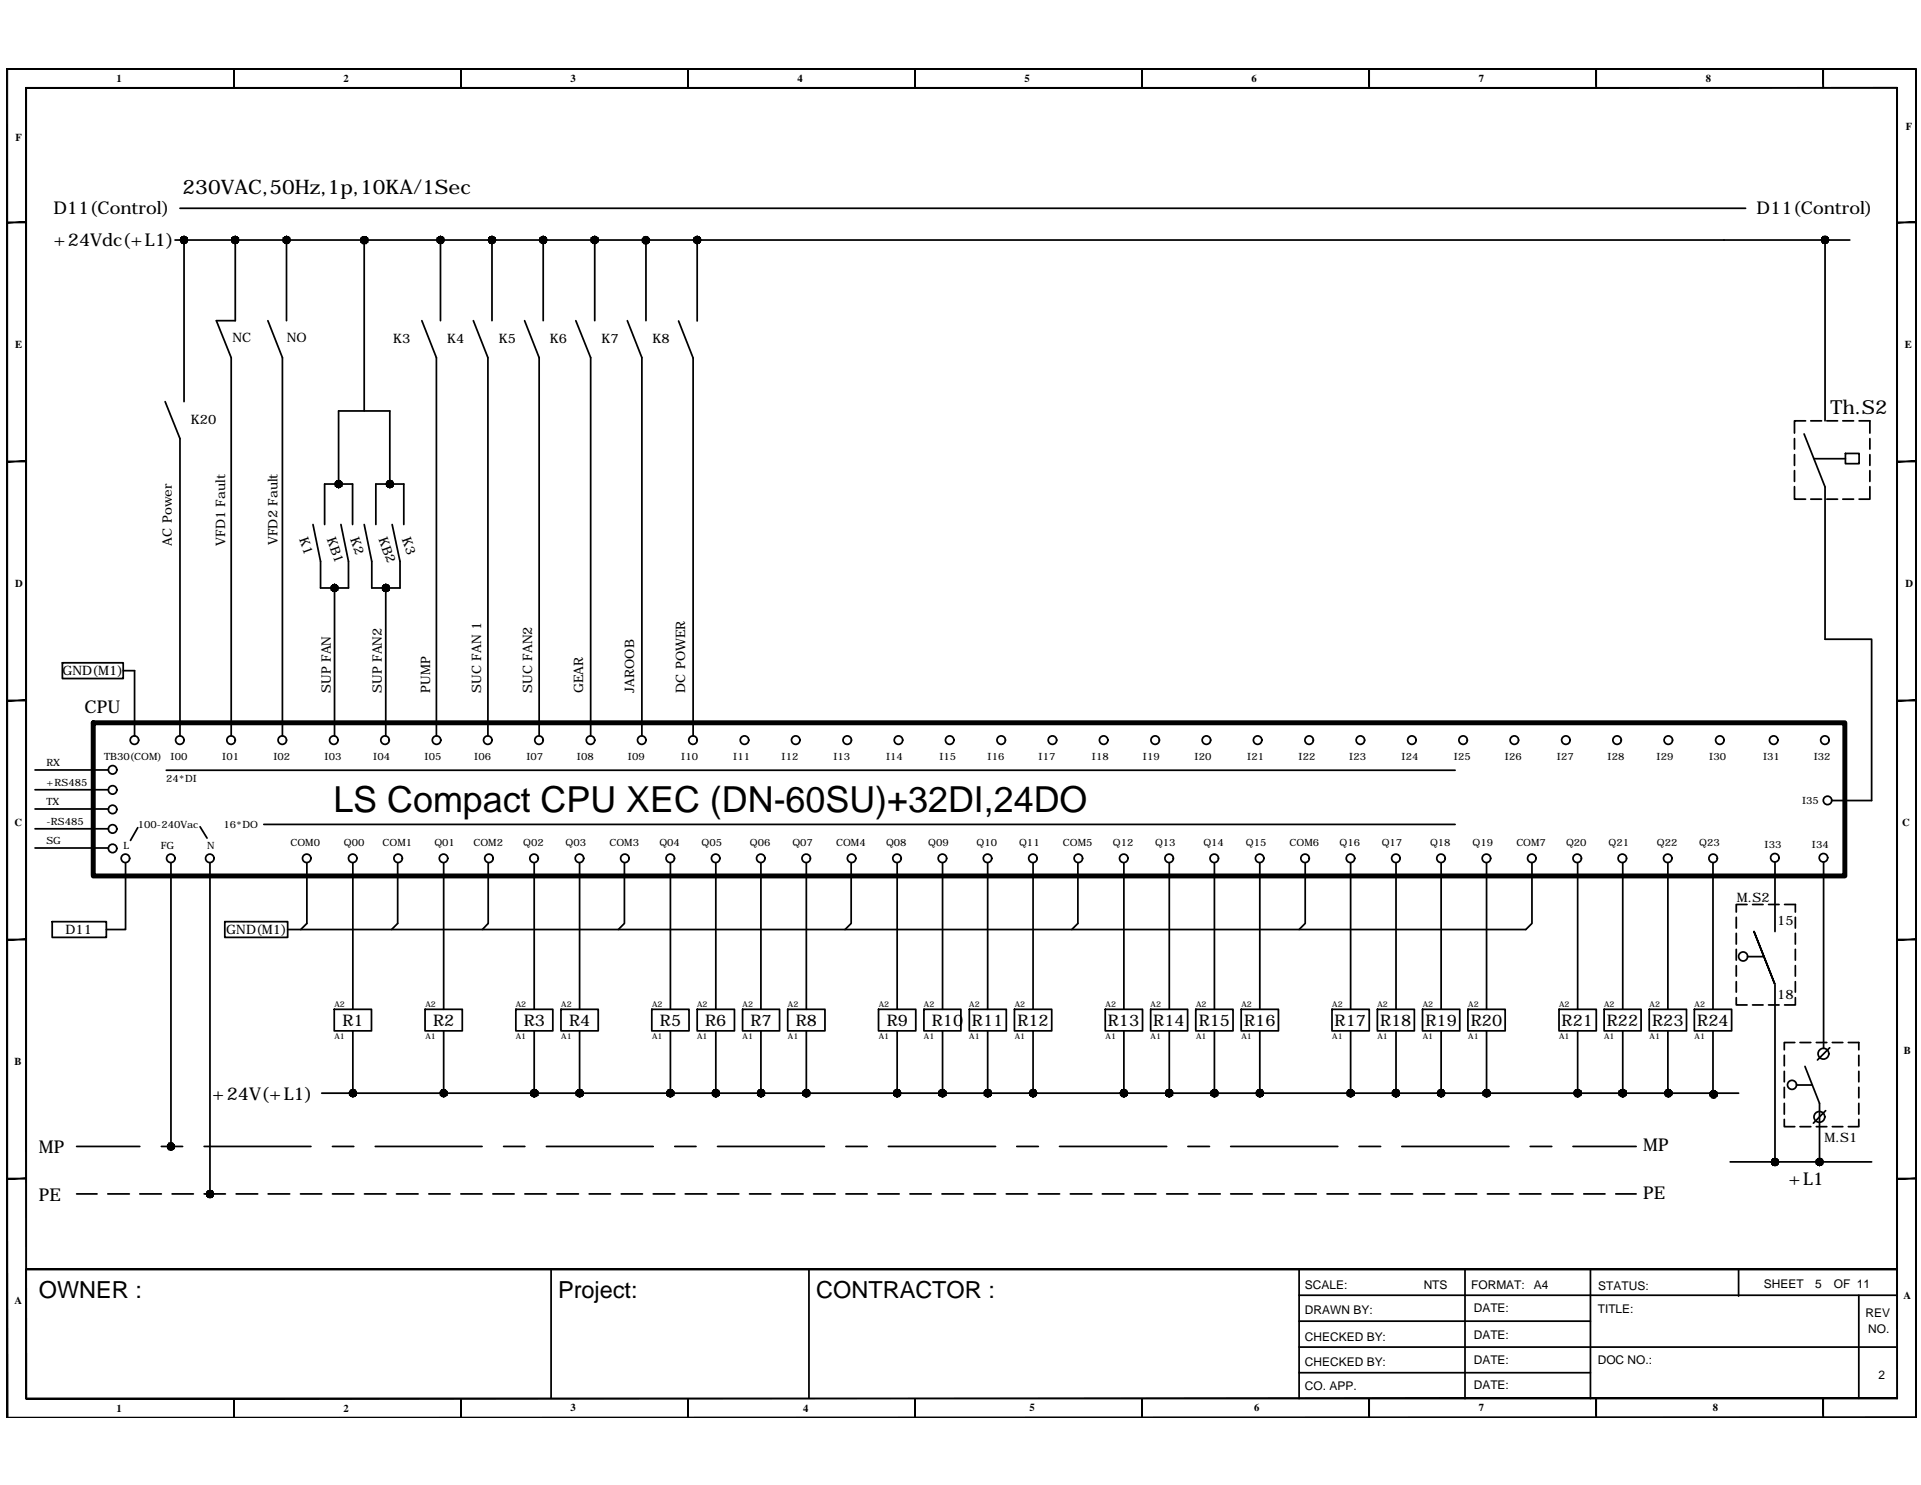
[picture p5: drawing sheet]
<svg xmlns="http://www.w3.org/2000/svg" width="279mm" height="216mm" viewBox="0 0 279 216" stroke-linecap="round" stroke-linejoin="round" font-family="sans-serif">
<defs><g id="words">
<text font-size="5.2" x="48.5" y="118.1">LS Compact CPU XEC (DN-60SU)+32DI,24DO</text>
<g font-size="3.4">
<text x="5.6" y="188.8">OWNER :</text>
<text x="81.2" y="188.7">Project:</text>
<text x="118.7" y="188.8">CONTRACTOR :</text>
</g>
<text font-size="2.9" x="26.6" y="28.2">230VAC,50Hz,1p,10KA/1Sec</text>
<text font-size="2.8" x="266.2" y="60.2">Th.S2</text>
<g font-size="2.6">
<text x="7.8" y="31.1">D11(Control)</text>
<text x="7.8" y="35.7">+24Vdc(+L1)</text>
<text x="255.5" y="31.1">D11(Control)</text>
<text x="12.3" y="103.6">CPU</text>
<text x="30.9" y="159.9">+24V(+L1)</text>
<text x="5.6" y="167.7">MP</text>
<text x="239" y="167.4">MP</text>
<text x="260.2" y="172.3">+L1</text>
<text x="5.6" y="174.6">PE</text>
<text x="239" y="174.3">PE</text>
</g>
<g font-size="2.3">
<text x="49.8" y="149.2">R1</text>
<text x="63" y="149.2">R2</text>
<text x="76.2" y="149.2">R3</text>
<text x="82.8" y="149.2">R4</text>
<text x="96" y="149.2">R5</text>
<text x="102.5" y="149.2">R6</text>
<text x="109.1" y="149.2">R7</text>
<text x="115.8" y="149.2">R8</text>
<text x="129" y="149.2">R9</text>
<text x="135.5" y="149.2">R10</text>
<text x="141.4" y="149.2">R11</text>
<text x="148" y="149.2">R12</text>
<text x="161.1" y="149.2">R13</text>
<text x="167.7" y="149.2">R14</text>
<text x="174.3" y="149.2">R15</text>
<text x="180.9" y="149.2">R16</text>
<text x="194.1" y="149.2">R17</text>
<text x="200.7" y="149.2">R18</text>
<text x="207.3" y="149.2">R19</text>
<text x="213.9" y="149.2">R20</text>
<text x="227.1" y="149.2">R21</text>
<text x="233.7" y="149.2">R22</text>
<text x="240.3" y="149.2">R23</text>
<text x="246.9" y="149.2">R24</text>
</g>
<g font-size="1.9">
<text x="33.8" y="49.7">NC</text>
<text x="41.7" y="49.7">NO</text>
<text x="57.2" y="49.9">K3</text>
<text x="65" y="49.9">K4</text>
<text x="72.5" y="49.9">K5</text>
<text x="80" y="49.9">K6</text>
<text x="87.5" y="49.9">K7</text>
<text x="94.9" y="49.9">K8</text>
<text x="27.7" y="61.7">K20</text>
<text x="25" y="79.3" transform="rotate(-90 25 79.3)">AC Power</text>
<text x="32.7" y="79.3" transform="rotate(-90 32.7 79.3)">VFD1 Fault</text>
<text x="40.4" y="79.2" transform="rotate(-90 40.4 79.2)">VFD2 Fault</text>
<text x="43.5" y="78.4" transform="rotate(70 43.5 78.4)">K1</text>
<text x="47.6" y="78.4" transform="rotate(70 47.6 78.4)">KB1</text>
<text x="50.9" y="78.4" transform="rotate(70 50.9 78.4)">K2</text>
<text x="55" y="78.4" transform="rotate(70 55 78.4)">KB2</text>
<text x="58.4" y="78.4" transform="rotate(70 58.4 78.4)">K3</text>
<text x="9.1" y="98.1">GND(M1)</text>
<text x="48.1" y="100.7" transform="rotate(-90 48.1 100.7)">SUP FAN</text>
<text x="55.5" y="100.7" transform="rotate(-90 55.5 100.7)">SUP FAN2</text>
<text x="62.6" y="100.7" transform="rotate(-90 62.6 100.7)">PUMP</text>
<text x="70" y="100.7" transform="rotate(-90 70 100.7)">SUC FAN 1</text>
<text x="77.4" y="100.7" transform="rotate(-90 77.4 100.7)">SUC FAN2</text>
<text x="84.8" y="100.7" transform="rotate(-90 84.8 100.7)">GEAR</text>
<text x="92.2" y="100.7" transform="rotate(-90 92.2 100.7)">JAROOB</text>
<text x="99.7" y="100.7" transform="rotate(-90 99.7 100.7)">DC POWER</text>
<text x="252.6" y="131.1">M.S2</text>
<text x="9.5" y="135.8">D11</text>
<text x="32.9" y="135.8">GND(M1)</text>
<text x="258.5" y="134.5">15</text>
<text x="258.5" y="145.3">18</text>
<text x="265.4" y="166.1">M.S1</text>
</g>
<g font-size="1.7">
<text x="189.8" y="187.4">SCALE:</text>
<text x="189.8" y="191.1">DRAWN BY:</text>
<text x="207.1" y="187.4">NTS</text>
<text x="214" y="187.4">FORMAT:</text>
<text x="214.3" y="190.8">DATE:</text>
<text x="223.1" y="187.4">A4</text>
<text x="232.4" y="190.9">TITLE:</text>
<text x="232.5" y="187.5">STATUS:</text>
<text x="256.6" y="187.3">SHEET</text>
<text x="264" y="187.3">5</text>
<text x="266.7" y="187.3">OF 11</text>
<text x="271.3" y="191.5">REV</text>
<text x="189.8" y="194.9">CHECKED BY:</text>
<text x="214.3" y="194.6">DATE:</text>
<text x="271.7" y="193.9">NO.</text>
<text x="189.8" y="202.2">CO. APP.</text>
<text x="189.8" y="198.6">CHECKED BY:</text>
<text x="214.3" y="202">DATE:</text>
<text x="214.3" y="198.3">DATE:</text>
<text x="232.4" y="198.3">DOC NO.:</text>
<text x="273.2" y="200.4">2</text>
</g>
<g font-size="1.5">
<text x="16.9" y="11.9">1</text>
<text x="50" y="11.9">2</text>
<text x="83" y="11.9">3</text>
<text x="116" y="11.9">4</text>
<text x="149" y="11.9">5</text>
<text x="182" y="11.9">6</text>
<text x="215.1" y="11.9">7</text>
<text x="248.1" y="11.9">8</text>
<text x="2.3" y="20.5">F</text>
<text x="277.2" y="18.9">F</text>
<text x="2.2" y="50.6">E</text>
<text x="277" y="50.6">E</text>
<text x="2.2" y="85.3">D</text>
<text x="277.1" y="85.3">D</text>
<text x="6.7" y="111.4">RX</text>
<text x="15.1" y="110.5">TB30(COM)</text>
<text x="24.1" y="113.8">24*DI</text>
<text x="24.8" y="110.5">I00</text>
<text x="32.3" y="110.5">I01</text>
<text x="39.8" y="110.5">I02</text>
<text x="47.2" y="110.5">I03</text>
<text x="54.3" y="110.5">I04</text>
<text x="61.7" y="110.5">I05</text>
<text x="69" y="110.5">I06</text>
<text x="76.6" y="110.5">I07</text>
<text x="83.9" y="110.5">I08</text>
<text x="91.3" y="110.5">I09</text>
<text x="99.1" y="110.5">I10</text>
<text x="106.7" y="110.5">I11</text>
<text x="113.7" y="110.5">I12</text>
<text x="121.2" y="110.5">I13</text>
<text x="128.9" y="110.5">I14</text>
<text x="136.6" y="110.5">I15</text>
<text x="143.7" y="110.5">I16</text>
<text x="151.1" y="110.5">I17</text>
<text x="158.8" y="110.5">I18</text>
<text x="166.2" y="110.5">I19</text>
<text x="173.8" y="110.5">I20</text>
<text x="181.4" y="110.5">I21</text>
<text x="188.9" y="110.5">I22</text>
<text x="196.2" y="110.5">I23</text>
<text x="203.8" y="110.5">I24</text>
<text x="211.5" y="110.5">I25</text>
<text x="218.9" y="110.5">I26</text>
<text x="226.5" y="110.5">I27</text>
<text x="233.8" y="110.5">I28</text>
<text x="240.9" y="110.5">I29</text>
<text x="248.6" y="110.5">I30</text>
<text x="256.4" y="110.5">I31</text>
<text x="263.8" y="110.5">I32</text>
<text x="6.7" y="114.2">+RS485</text>
<text x="6.7" y="117.1">TX</text>
<text x="6.7" y="119.9">-RS485</text>
<text x="262.1" y="116.9">I35</text>
<text x="2.1" y="120.1">C</text>
<text x="6.7" y="122.7">SG</text>
<text x="18" y="123.4">L</text>
<text x="20" y="120.3">100-240Vac</text>
<text x="23.4" y="123.4">FG</text>
<text x="30.1" y="123.4">N</text>
<text x="32.5" y="120.3">16*DO</text>
<text x="42.2" y="123">COM0</text>
<text x="50" y="123">Q00</text>
<text x="55.7" y="123">COM1</text>
<text x="63.2" y="123">Q01</text>
<text x="68.9" y="123">COM2</text>
<text x="76.1" y="123">Q02</text>
<text x="82.3" y="123">Q03</text>
<text x="88.6" y="123">COM3</text>
<text x="95.9" y="123">Q04</text>
<text x="102" y="123">Q05</text>
<text x="109.1" y="123">Q06</text>
<text x="115.2" y="123">Q07</text>
<text x="121.6" y="123">COM4</text>
<text x="128.9" y="123">Q08</text>
<text x="135" y="123">Q09</text>
<text x="142" y="123">Q10</text>
<text x="148.2" y="123">Q11</text>
<text x="154.6" y="123">COM5</text>
<text x="161.9" y="123">Q12</text>
<text x="168" y="123">Q13</text>
<text x="175" y="123">Q14</text>
<text x="181.2" y="123">Q15</text>
<text x="187.6" y="123">COM6</text>
<text x="194.8" y="123">Q16</text>
<text x="201" y="123">Q17</text>
<text x="208" y="123">Q18</text>
<text x="214.2" y="123">Q19</text>
<text x="220.5" y="123">COM7</text>
<text x="227.8" y="123">Q20</text>
<text x="233.9" y="123">Q21</text>
<text x="241" y="123">Q22</text>
<text x="247.2" y="123">Q23</text>
<text x="256.6" y="123.2">I33</text>
<text x="263.5" y="123.2">I34</text>
<text x="276.7" y="120.1">C</text>
<text x="2.1" y="154.8">B</text>
<text x="276.9" y="153.3">B</text>
<text x="2.1" y="189.6">A</text>
<text x="276.8" y="188.9">A</text>
<text x="16.9" y="205.2">1</text>
<text x="50" y="205.2">2</text>
<text x="83" y="205.2">3</text>
<text x="116.8" y="205.2">4</text>
<text x="149.7" y="205.2">5</text>
<text x="182.4" y="205.2">6</text>
<text x="215.1" y="205.2">7</text>
<text x="249.1" y="205.2">8</text>
</g>
<g font-size="1.2">
<text x="48.7" y="146.4">A2</text>
<text x="61.9" y="146.4">A2</text>
<text x="75" y="146.4">A2</text>
<text x="81.6" y="146.4">A2</text>
<text x="94.8" y="146.4">A2</text>
<text x="101.4" y="146.4">A2</text>
<text x="108" y="146.4">A2</text>
<text x="114.6" y="146.4">A2</text>
<text x="127.8" y="146.4">A2</text>
<text x="134.4" y="146.4">A2</text>
<text x="141" y="146.4">A2</text>
<text x="147.6" y="146.4">A2</text>
<text x="160.8" y="146.4">A2</text>
<text x="167.4" y="146.4">A2</text>
<text x="174" y="146.4">A2</text>
<text x="180.6" y="146.4">A2</text>
<text x="193.8" y="146.4">A2</text>
<text x="200.3" y="146.4">A2</text>
<text x="206.9" y="146.4">A2</text>
<text x="213.5" y="146.4">A2</text>
<text x="226.8" y="146.4">A2</text>
<text x="233.3" y="146.4">A2</text>
<text x="239.9" y="146.4">A2</text>
<text x="246.5" y="146.4">A2</text>
<text x="48.7" y="151.1">A1</text>
<text x="61.9" y="151.1">A1</text>
<text x="75" y="151.1">A1</text>
<text x="81.6" y="151.1">A1</text>
<text x="94.8" y="151.1">A1</text>
<text x="101.4" y="151.1">A1</text>
<text x="108" y="151.1">A1</text>
<text x="114.6" y="151.1">A1</text>
<text x="127.8" y="151.1">A1</text>
<text x="134.4" y="151.1">A1</text>
<text x="141" y="151.1">A1</text>
<text x="147.6" y="151.1">A1</text>
<text x="160.8" y="151.1">A1</text>
<text x="167.4" y="151.1">A1</text>
<text x="174" y="151.1">A1</text>
<text x="180.6" y="151.1">A1</text>
<text x="193.8" y="151.1">A1</text>
<text x="200.3" y="151.1">A1</text>
<text x="206.9" y="151.1">A1</text>
<text x="213.5" y="151.1">A1</text>
<text x="226.8" y="151">A1</text>
<text x="233.3" y="151">A1</text>
<text x="239.9" y="151">A1</text>
<text x="246.5" y="151">A1</text>
</g>
</g></defs>
<!-- layer: 0 -->
<path d="M13.6 105.1h254.7v22.3h-254.7z" fill="none" stroke="#000" stroke-width=".72"/>
<g fill="none" stroke="#000" stroke-width=".25">
<path d="M25.5 34.9h243.5M26.2 30.3h227.7M26.8 34.9v23.5M34.2 34.9v11.7h-2.7M41.7 34.9v11.7M53 34.9v24.8M64.1 34.9v11.7M71.6 34.9v11.7M79 34.9v11.7M86.5 34.9v11.7M94 34.9v11.7M101.4 34.9v11.8"/>
<path d="M265.4 34.9v26.3M33.6 52v55M41.1 52v55M63.5 52v55M71 52v55M78.4 52v55M85.9 52v55M93.4 52v55M100.8 52v55M26.2 63.8v43.2M47.2 76.3v-5.9h4.1v5.9M49.2 70.4v-10.7h7.5v10.7"/>
<path d="M54.7 76.3v-5.9h4v5.9M261 70.8v1.8h1.6M261 63.8v1.5M261 66.1v1.6M261 68.4v1.6M262.6 61.2h-1.6v1.8M263.4 72.6h1.5M263.4 61.2h1.5M265.4 70.8v22.1h6.8v23.5h-5.7M265.7 72.6h1.6M265.7 61.2h1.6M268 72.6h1.6"/>
<path d="M268 61.2h1.6M268.4 65.9h2v1.5h-2zM270.4 61.2h1.6v1.8M272 70.8v1.8h-1.6M272 63.8v1.5M272 66.1v1.6M272 68.4v1.6M9.1 96.4h8.8v2.3h-8.8zM17.9 97.5h1.7v9.5M46.6 81.6v3.9h4.1v-3.9M48.7 85.5v21.5M54.1 81.6v3.9h4.1v-3.9"/>
<path d="M56.1 85.5v21.5M5.1 111.9h10.7M5.1 114.8h10.7M5.1 117.6h10.7M24.2 112h187.4M38.4 119.9h173.2M5.1 120.5h10.7M5.1 123.3h10.7M7.6 134h7.9v2.3h-7.9zM18.3 125.4v9.7h-2.8M20 120.3l-1 1.9M24.9 125.4v41.3"/>
<path d="M29.1 120.2l1 1.6M30.5 125.4v48.2M32.7 134h9.1v2.3h-9.1zM44.6 125.4v8.9l-.9 .8M51.3 125.4v21.3M57.8 125.4v8.9l-.8 .8M64.5 125.4v21.3M71 125.4v8.9l-.8 .8M77.7 125.4v21.3M84.3 125.4v21.3M90.8 125.4v8.9l-.9 .8M97.5 125.4v21.3"/>
<path d="M104.1 125.4v21.3M110.7 125.4v21.3M117.3 125.4v21.3M123.8 125.4v8.9l-.9 .8M130.5 125.4v21.3M137.1 125.4v21.3M143.7 125.4v21.3M150.3 125.4v21.3M156.8 125.4v8.9l-.9 .8M163.5 125.4v21.3M170.1 125.4v21.3M176.6 125.4v21.3"/>
<path d="M183.2 125.4v21.3M189.8 125.4v8.9l-.9 .8M196.4 125.4v21.3M203 125.4v21.3M209.6 125.4v21.3M216.2 125.4v21.3M222.8 125.4v8.9l-.9 .8h-180.1M229.5 125.4v21.3M236 125.4v21.3M242.6 125.4v21.3M249.1 125.4v21.3M252.5 133.4v1.5"/>
<path d="M252.5 135.7v1.6M252.5 138v1.6M254.1 131.5h-1.6v1.1M254.2 139.1h2.3M254.9 131.5h1.5M257.2 131.5h1.6M258.2 125.4v10M259.6 131.5h1.5v1.1M261.1 133.4v1.5M261.1 135.7v1.6M261.1 138v1.6M265.2 125.4v27"/>
<path d="M46.8 158.9h206.1M51.3 149.9v9M64.5 149.9v9M77.7 149.9v9M84.3 149.9v9M97.5 149.9v9M104.1 149.9v9M110.7 149.9v9M117.3 149.9v9M130.5 149.9v9M137.1 149.9v9M143.7 149.9v9"/>
<path d="M150.3 149.9v9M163.5 149.9v9M170.1 149.9v9M176.6 149.9v9M183.2 149.9v9M196.4 149.9v9M203 149.9v9M209.6 149.9v9M216.2 149.9v9M229.5 149.9v9M236 149.9v9M242.6 149.9v9"/>
<path d="M249.1 149.9v9M252.5 145v1.1h1.6M252.5 140.4v1.5M252.5 142.7v1.5M254.9 146.1h1.5M257.2 146.1h1.6M258.2 143.1v25.8M259.5 153.4v1.6M259.5 155.8v1.5M259.5 158.1v1.5M261 151.6h-1.5v1M261.1 145v1.1h-1.5"/>
<path d="M261.1 140.4v1.5M261.1 142.7v1.5M261.3 157.7h2.3M261.8 151.6h1.6M264.2 151.6h1.5M266.1 152.3l-1.8 1.8M266.5 151.6h1.5M268.8 151.6h1.6v1M270.4 153.4v1.6M270.4 155.8v1.5M270.4 158.1v1.5M11.1 166.7h9.2"/>
<path d="M11.1 173.6h3M15.7 173.6h3.1M20.3 173.6h3.2M23.5 166.7h3.1M25 173.6h3.1M29.7 166.7h15.5M29.7 173.6h3.1M34.3 173.6h3.2M39 173.6h3.1M43.7 173.6h3.1M48.4 166.7h3M48.4 173.6h3"/>
<path d="M53 173.6h3.1M54.6 166.7h15.5M57.7 173.6h3.1M62.4 173.6h3.1M67 173.6h3.1M71.7 173.6h3.1M73.3 166.7h3M76.3 173.6h3.2M79.5 166.7h15.5M81 173.6h3.1M85.7 173.6h3.1M90.4 173.6h3"/>
<path d="M95 173.6h3.1M98.1 166.7h3.1M99.7 173.6h3.1M104.4 166.7h15.5M104.4 173.6h3.1M109 173.6h3.1M113.7 173.6h3.1M118.3 173.6h3.2M123 166.7h3.1M123 173.6h3.1M127.7 173.6h3.1M129.2 166.7h15.6"/>
<path d="M132.3 173.6h3.1M137 173.6h3.1M141.7 173.6h3.1M146.4 173.6h3.1M147.9 166.7h3.1M151 173.6h3.1M154.1 166.7h15.6M155.7 173.6h3.1M160.3 173.6h3.2M165 173.6h3.1M169.7 173.6h3.1M172.8 166.7h3.1"/>
<path d="M174.3 173.6h3.2M179 166.7h15.6M179 173.6h3.1M183.7 173.6h3.1M188.4 173.6h3M193 173.6h3.1M197.7 166.7h3.1M197.7 173.6h3.1M202.3 173.6h3.2M203.9 166.7h15.6M207 173.6h3.1M211.7 173.6h3.1"/>
<path d="M216.3 173.6h3.2M221 173.6h3.1M222.6 166.7h3.1M225.7 173.6h3.1M228.8 166.7h9.2M230.3 173.6h3.1M235 173.6h3M251.6 168.9h20.6M259.5 162.7v1.1h1.5M259.5 160.4v1.6M261.8 163.8h1.6M264.2 163.8h1.5"/>
<path d="M264.6 160.4v8.5M265.5 161.5l-1.7 1.8M266.5 163.8h1.5M270.4 162.7v1.1h-1.6M270.4 160.4v1.6M80.2 184.5v18.8M117.7 184.5v18.8M213.1 184.6v18.7M231.3 184.6v18.7M252.9 184.7v3.7M270.4 188.3v15"/>
<circle cx="16.4" cy="111.9" r=".61"/>
<circle cx="16.4" cy="114.8" r=".61"/>
<circle cx="16.4" cy="117.7" r=".61"/>
<circle cx="19.6" cy="107.6" r=".61"/>
<circle cx="26.2" cy="107.6" r=".61"/>
<circle cx="33.6" cy="107.6" r=".61"/>
<circle cx="41.1" cy="107.6" r=".61"/>
<circle cx="48.5" cy="107.6" r=".61"/>
<circle cx="56" cy="107.6" r=".61"/>
<circle cx="63.5" cy="107.6" r=".61"/>
<circle cx="70.9" cy="107.6" r=".61"/>
<circle cx="78.4" cy="107.6" r=".61"/>
<circle cx="85.9" cy="107.6" r=".61"/>
<circle cx="93.3" cy="107.6" r=".61"/>
<circle cx="100.8" cy="107.6" r=".61"/>
<circle cx="108.3" cy="107.6" r=".61"/>
<circle cx="115.7" cy="107.6" r=".61"/>
<circle cx="123.2" cy="107.6" r=".61"/>
<circle cx="130.7" cy="107.6" r=".61"/>
<circle cx="138.1" cy="107.6" r=".61"/>
<circle cx="145.6" cy="107.6" r=".61"/>
<circle cx="153.1" cy="107.6" r=".61"/>
<circle cx="160.5" cy="107.6" r=".61"/>
<circle cx="168" cy="107.6" r=".61"/>
<circle cx="175.5" cy="107.6" r=".61"/>
<circle cx="182.9" cy="107.6" r=".61"/>
<circle cx="190.4" cy="107.6" r=".61"/>
<circle cx="197.9" cy="107.6" r=".61"/>
<circle cx="205.4" cy="107.6" r=".61"/>
<circle cx="212.8" cy="107.6" r=".61"/>
<circle cx="220.3" cy="107.6" r=".61"/>
<circle cx="227.7" cy="107.6" r=".61"/>
<circle cx="235.2" cy="107.6" r=".61"/>
<circle cx="242.6" cy="107.6" r=".61"/>
<circle cx="250.1" cy="107.6" r=".61"/>
<circle cx="258" cy="107.6" r=".61"/>
<circle cx="265.4" cy="107.6" r=".61"/>
<circle cx="265.8" cy="116.4" r=".61"/>
<circle cx="16.4" cy="120.5" r=".61"/>
<circle cx="16.4" cy="123.4" r=".61"/>
<circle cx="18.2" cy="124.8" r=".61"/>
<circle cx="24.8" cy="124.8" r=".61"/>
<circle cx="30.5" cy="124.8" r=".61"/>
<circle cx="44.6" cy="124.8" r=".61"/>
<circle cx="51.3" cy="124.8" r=".61"/>
<circle cx="57.9" cy="124.8" r=".61"/>
<circle cx="64.5" cy="124.8" r=".61"/>
<circle cx="71.1" cy="124.8" r=".61"/>
<circle cx="77.7" cy="124.8" r=".61"/>
<circle cx="84.3" cy="124.8" r=".61"/>
<circle cx="90.9" cy="124.8" r=".61"/>
<circle cx="97.5" cy="124.8" r=".61"/>
<circle cx="104.1" cy="124.8" r=".61"/>
<circle cx="110.7" cy="124.8" r=".61"/>
<circle cx="117.3" cy="124.8" r=".61"/>
<circle cx="123.9" cy="124.8" r=".61"/>
<circle cx="130.5" cy="124.8" r=".61"/>
<circle cx="137.1" cy="124.8" r=".61"/>
<circle cx="143.6" cy="124.8" r=".61"/>
<circle cx="150.2" cy="124.8" r=".61"/>
<circle cx="156.8" cy="124.8" r=".61"/>
<circle cx="163.4" cy="124.8" r=".61"/>
<circle cx="170" cy="124.8" r=".61"/>
<circle cx="176.6" cy="124.8" r=".61"/>
<circle cx="183.2" cy="124.8" r=".61"/>
<circle cx="189.8" cy="124.8" r=".61"/>
<circle cx="196.4" cy="124.8" r=".61"/>
<circle cx="203" cy="124.8" r=".61"/>
<circle cx="209.6" cy="124.8" r=".61"/>
<circle cx="216.2" cy="124.8" r=".61"/>
<circle cx="222.8" cy="124.8" r=".61"/>
<circle cx="229.4" cy="124.8" r=".61"/>
<circle cx="236" cy="124.8" r=".61"/>
<circle cx="242.6" cy="124.8" r=".61"/>
<circle cx="249.2" cy="124.8" r=".61"/>
<circle cx="253.5" cy="139.1" r=".66"/>
<circle cx="258.1" cy="124.7" r=".61"/>
<circle cx="265.2" cy="124.7" r=".61"/>
<circle cx="260.6" cy="157.7" r=".66"/>
<circle cx="265.2" cy="153.2" r=".78"/>
<circle cx="264.6" cy="162.4" r=".78"/>
</g>
<!-- layer: FRAME -->
<g fill="#000" stroke="#000" stroke-width=".15">
<path d="M.9 10v.1l277.8-.1zM.9 10.1l277.8-.1v.1z"/>
<path d="M3.7 12.8l.2 190.5v-190.5zM3.7 12.8l.2 190.5h-.2z"/>
<path d="M34 10l.1 2.8v-2.8zM34 10l.1 2.8h-.1z"/>
<path d="M67 10l.1 2.8v-2.8zM67 10l.1 2.8h-.1z"/>
<path d="M100 10l.1 2.8v-2.8zM100 10l.1 2.8h-.1z"/>
<path d="M133 10l.2 2.8v-2.8zM133 10l.2 2.8h-.2z"/>
<path d="M166 10l.2 2.8v-2.8zM166 10l.2 2.8h-.2z"/>
<path d="M199.1 10l.1 2.8v-2.8zM199.1 10l.1 2.8h-.1z"/>
<path d="M232.1 10l.1 2.8v-2.8zM232.1 10l.1 2.8h-.1z"/>
<path d="M265.1 10l.1 2.8v-2.8zM265.1 10l.1 2.8h-.1z"/>
<path d="M3.8 12.8h272.1v-.1zM3.8 12.7h272.1l-272.1 .1z"/>
<path d="M278.7 10v196.1zM278.7 10v196.1z"/>
<path d="M1 32.3v.1l2.8-.1zM1 32.4l2.8-.1v.1z"/>
<path d="M275.9 32.3v.1l2.8-.1zM275.9 32.4l2.8-.1v.1z"/>
<path d="M1 67v.2l2.8-.2zM1 67.2l2.8-.2v.2z"/>
<path d="M275.9 67v.2l2.8-.2zM275.9 67.2l2.8-.2v.2z"/>
<path d="M1 101.8v.1l2.8-.1zM1 101.9l2.8-.1v.1z"/>
<path d="M275.9 101.8v.1l2.8-.1zM275.9 101.9l2.8-.1v.1z"/>
<path d="M1 136.5v.2l2.8-.2zM1 136.7l2.8-.2v.2z"/>
<path d="M275.9 136.5v.2l2.8-.2zM275.9 136.7l2.8-.2v.2z"/>
<path d="M1 171.3v.1l2.8-.1zM1 171.4l2.8-.1v.1z"/>
<path d="M275.9 171.3v.1l2.8-.1zM275.9 171.4l2.8-.1v.1z"/>
<path d="M.9 10v196.1h.2zM.9 10h.2v196.1z"/>
<path d="M3.8 203.3v.1l272.1-.1zM3.8 203.4l272.1-.1v.1z"/>
<path d="M34 203.3l.1 2.8v-2.8zM34 203.3l.1 2.8h-.1z"/>
<path d="M67 203.3l.1 2.8v-2.8zM67 203.3l.1 2.8h-.1z"/>
<path d="M100 203.3l.1 2.8v-2.8zM100 203.3l.1 2.8h-.1z"/>
<path d="M133 203.4v2.7h.2zM133 203.4h.2v2.7z"/>
<path d="M166 203.3l.2 2.8v-2.8zM166 203.3l.2 2.8h-.2z"/>
<path d="M199.1 203.3l.1 2.8v-2.8zM199.1 203.3l.1 2.8h-.1z"/>
<path d="M232.1 203.3l.1 2.8v-2.8zM232.1 203.3l.1 2.8h-.1z"/>
<path d="M265.1 203.3l.1 2.8v-2.8zM265.1 203.3l.1 2.8h-.1z"/>
<path d="M275.9 12.8v190.5h.1zM275.9 12.8h.1v190.5z"/>
<path d="M1 206.1h277.7zM1 206.1h277.7z"/>
</g>
<path d="M3.8 184.5h272.1zM3.8 184.6v18.7M188.9 192.1h42.4M188.9 195.8h86.9M188.9 188.3h86.9M188.9 199.6h42.4M188.9 184.6v18.7" fill="none" stroke="#000" stroke-width=".25"/>
<!-- layer: 0 -->
<g fill="#000" stroke="#000" stroke-width=".15">
<path d="M26.2 34.9l.1 .3 .5-.3zM26.3 35.2l.5-.3-.3 .5zM26.8 34.9l-.3 .5h.3z"/>
<path d="M26.2 34.9l.1 .3 .5-.3zM26.3 35.2l.5-.3-.3 .5zM26.8 34.9l-.3 .5h.3z"/>
<path d="M26.3 34.9l.1 .2 .4-.2zM26.4 35.1l.4-.2-.2 .3zM26.8 34.9l-.2 .3 .2 .1z"/>
<path d="M26.3 34.9l.1 .2 .4-.2zM26.4 35.1l.4-.2-.2 .3zM26.8 34.9l-.2 .3 .2 .1z"/>
<path d="M26.6 34.5l.2 .4v-.4zM26.6 34.5l.2 .4-.4-.2zM26.4 34.7l-.1 .2h.5z"/>
<path d="M26.8 34.9v.4l.2-.1zM26.8 34.9l.3 .2-.1 .1zM26.8 34.9l.3 .2v-.2z"/>
<path d="M26.5 34.4l.3 .5v-.6zM26.5 34.4l.3 .5-.5-.3zM26.3 34.6l-.1 .3h.6z"/>
<path d="M26.8 34.9v.5h.2zM26.8 34.9l.4 .3-.2 .2zM26.8 34.9l.4 .3 .1-.3z"/>
<path d="M26.6 34.5l.2 .4v-.4zM26.6 34.5l.2 .4-.4-.2zM26.4 34.7l-.1 .2h.5z"/>
<path d="M26.8 34.9v.4l.2-.1zM26.8 34.9l.3 .2-.1 .1zM26.8 34.9l.3 .2v-.2z"/>
<path d="M26.5 34.4l.3 .5v-.6zM26.5 34.4l.3 .5-.5-.3zM26.3 34.6l-.1 .3h.6z"/>
<path d="M26.8 34.9v.5h.2zM26.8 34.9l.4 .3-.2 .2zM26.8 34.9l.4 .3 .1-.3z"/>
<path d="M26.8 34.9h.3v-.2zM27 34.5l.1 .2-.3 .2zM26.8 34.5v.4l.2-.4z"/>
<path d="M26.8 34.9h.3v-.2zM27 34.5l.1 .2-.3 .2zM26.8 34.5v.4l.2-.4z"/>
<path d="M26.8 34.9h.5l-.1-.3zM27 34.4l.2 .2-.4 .3zM26.8 34.3v.6l.2-.5z"/>
<path d="M26.8 34.9h.5l-.1-.3zM27 34.4l.2 .2-.4 .3zM26.8 34.3v.6l.2-.5z"/>
<path d="M33.7 34.9v.3l.5-.3zM33.7 35.2l.5-.3-.3 .5zM34.2 34.9l-.3 .5h.3z"/>
<path d="M33.7 34.9v.3l.5-.3zM33.7 35.2l.5-.3-.3 .5zM34.2 34.9l-.3 .5h.3z"/>
<path d="M33.8 34.9v.2l.4-.2zM33.8 35.1l.4-.2-.2 .3zM34.2 34.9l-.2 .3 .2 .1z"/>
<path d="M33.8 34.9v.2l.4-.2zM33.8 35.1l.4-.2-.2 .3zM34.2 34.9l-.2 .3 .2 .1z"/>
<path d="M34 34.5l.2 .4v-.4zM34 34.5l.2 .4-.4-.2zM33.8 34.7v.2h.4z"/>
<path d="M34.2 34.9v.4l.2-.1zM34.2 34.9l.4 .2-.2 .1zM34.2 34.9l.4 .2v-.2z"/>
<path d="M33.9 34.4l.3 .5v-.6zM33.7 34.6l.2-.2 .3 .5zM33.7 34.6v.3h.5z"/>
<path d="M34.2 34.9v.5h.3zM34.2 34.9l.5 .3-.2 .2zM34.2 34.9l.5 .3v-.3z"/>
<path d="M34 34.5l.2 .4v-.4zM34 34.5l.2 .4-.4-.2zM33.8 34.7v.2h.4z"/>
<path d="M34.2 34.9v.4l.2-.1zM34.2 34.9l.4 .2-.2 .1zM34.2 34.9l.4 .2v-.2z"/>
<path d="M33.9 34.4l.3 .5v-.6zM33.7 34.6l.2-.2 .3 .5zM33.7 34.6v.3h.5z"/>
<path d="M34.2 34.9v.5h.3zM34.2 34.9l.5 .3-.2 .2zM34.2 34.9l.5 .3v-.3z"/>
<path d="M34.2 34.9h.4v-.2zM34.4 34.5l.2 .2-.4 .2zM34.2 34.5v.4l.2-.4z"/>
<path d="M34.2 34.9h.4v-.2zM34.4 34.5l.2 .2-.4 .2zM34.2 34.5v.4l.2-.4z"/>
<path d="M34.2 34.9h.5v-.3zM34.5 34.4l.2 .2-.5 .3zM34.2 34.3v.6l.3-.5z"/>
<path d="M34.2 34.9h.5v-.3zM34.5 34.4l.2 .2-.5 .3zM34.2 34.3v.6l.3-.5z"/>
<path d="M41.2 34.9v.3l.5-.3zM41.2 35.2l.5-.3-.3 .5zM41.7 34.9l-.3 .5h.3z"/>
<path d="M41.2 34.9v.3l.5-.3zM41.2 35.2l.5-.3-.3 .5zM41.7 34.9l-.3 .5h.3z"/>
<path d="M41.2 34.9l.1 .2 .4-.2zM41.3 35.1l.4-.2-.2 .3zM41.7 34.9l-.2 .3 .2 .1z"/>
<path d="M41.2 34.9l.1 .2 .4-.2zM41.3 35.1l.4-.2-.2 .3zM41.7 34.9l-.2 .3 .2 .1z"/>
<path d="M41.5 34.5l.2 .4v-.4zM41.5 34.5l.2 .4-.4-.2zM41.3 34.7l-.1 .2h.5z"/>
<path d="M41.7 34.9v.4l.2-.1zM41.7 34.9l.4 .2-.2 .1zM41.7 34.9l.4 .2v-.2z"/>
<path d="M41.4 34.4l.3 .5v-.6zM41.2 34.6l.2-.2 .3 .5zM41.2 34.6v.3h.5z"/>
<path d="M41.7 34.9v.5h.3zM41.7 34.9l.4 .3-.1 .2zM41.7 34.9l.4 .3 .1-.3z"/>
<path d="M41.5 34.5l.2 .4v-.4zM41.5 34.5l.2 .4-.4-.2zM41.3 34.7l-.1 .2h.5z"/>
<path d="M41.7 34.9v.4l.2-.1zM41.7 34.9l.4 .2-.2 .1zM41.7 34.9l.4 .2v-.2z"/>
<path d="M41.4 34.4l.3 .5v-.6zM41.2 34.6l.2-.2 .3 .5zM41.2 34.6v.3h.5z"/>
<path d="M41.7 34.9v.5h.3zM41.7 34.9l.4 .3-.1 .2zM41.7 34.9l.4 .3 .1-.3z"/>
<path d="M41.7 34.9h.4v-.2zM41.9 34.5l.2 .2-.4 .2zM41.7 34.5v.4l.2-.4z"/>
<path d="M41.7 34.9h.4v-.2zM41.9 34.5l.2 .2-.4 .2zM41.7 34.5v.4l.2-.4z"/>
<path d="M41.7 34.9h.5l-.1-.3zM42 34.4l.1 .2-.4 .3zM41.7 34.3v.6l.3-.5z"/>
<path d="M41.7 34.9h.5l-.1-.3zM42 34.4l.1 .2-.4 .3zM41.7 34.3v.6l.3-.5z"/>
<path d="M52.5 34.9v.3l.5-.3zM52.5 35.2l.5-.3-.3 .5zM53 34.9l-.3 .5h.3z"/>
<path d="M52.5 34.9v.3l.5-.3zM52.5 35.2l.5-.3-.3 .5zM53 34.9l-.3 .5h.3z"/>
<path d="M52.6 34.9v.2l.4-.2zM52.6 35.1l.4-.2-.2 .4zM53 34.9l-.2 .4h.2z"/>
<path d="M52.6 34.9v.2l.4-.2zM52.6 35.1l.4-.2-.2 .4zM53 34.9l-.2 .4h.2z"/>
<path d="M52.8 34.6l.2 .3v-.4zM52.8 34.6l.2 .3-.4-.2zM52.6 34.7v.2h.4z"/>
<path d="M53 34.9v.4h.2zM53 34.9l.4 .2-.2 .2zM53 34.9l.4 .2v-.2z"/>
<path d="M52.7 34.4l.3 .5v-.5zM52.7 34.4l.3 .5-.5-.3zM52.5 34.6v.3h.5z"/>
<path d="M53 34.9v.5h.3zM53 34.9l.5 .3-.2 .2zM53 34.9l.5 .3v-.3z"/>
<path d="M52.8 34.6l.2 .3v-.4zM52.8 34.6l.2 .3-.4-.2zM52.6 34.7v.2h.4z"/>
<path d="M53 34.9v.4h.2zM53 34.9l.4 .2-.2 .2zM53 34.9l.4 .2v-.2z"/>
<path d="M52.7 34.4l.3 .5v-.5zM52.7 34.4l.3 .5-.5-.3zM52.5 34.6v.3h.5z"/>
<path d="M53 34.9v.5h.3zM53 34.9l.5 .3-.2 .2zM53 34.9l.5 .3v-.3z"/>
<path d="M53 34.9h.4v-.2zM53.2 34.6l.2 .1-.4 .2zM53 34.5v.4l.2-.3z"/>
<path d="M53 34.9h.4v-.2zM53.2 34.6l.2 .1-.4 .2zM53 34.5v.4l.2-.3z"/>
<path d="M53 34.9h.5v-.3zM53.3 34.4l.2 .2-.5 .3zM53 34.4v.5l.3-.5z"/>
<path d="M53 34.9h.5v-.3zM53.3 34.4l.2 .2-.5 .3zM53 34.4v.5l.3-.5z"/>
<path d="M63.5 34.9l.1 .3 .5-.3zM63.6 35.2l.5-.3-.3 .5zM64.1 34.9l-.3 .5h.3z"/>
<path d="M63.5 34.9l.1 .3 .5-.3zM63.6 35.2l.5-.3-.3 .5zM64.1 34.9l-.3 .5h.3z"/>
<path d="M63.6 34.9l.1 .2 .4-.2zM63.7 35.1l.4-.2-.2 .3zM64.1 34.9l-.2 .3 .2 .1z"/>
<path d="M63.6 34.9l.1 .2 .4-.2zM63.7 35.1l.4-.2-.2 .3zM64.1 34.9l-.2 .3 .2 .1z"/>
<path d="M63.9 34.5l.2 .4v-.4zM63.9 34.5l.2 .4-.4-.2zM63.7 34.7l-.1 .2h.5z"/>
<path d="M64.1 34.9v.4l.2-.1zM64.1 34.9l.3 .2-.1 .1zM64.1 34.9l.3 .2 .1-.2z"/>
<path d="M63.8 34.4l.3 .5v-.6zM63.6 34.6l.2-.2 .3 .5zM63.6 34.6l-.1 .3h.6z"/>
<path d="M64.1 34.9v.5h.3zM64.1 34.9l.4 .3-.1 .2zM64.1 34.9l.4 .3 .1-.3z"/>
<path d="M63.9 34.5l.2 .4v-.4zM63.9 34.5l.2 .4-.4-.2zM63.7 34.7l-.1 .2h.5z"/>
<path d="M64.1 34.9v.4l.2-.1zM64.1 34.9l.3 .2-.1 .1zM64.1 34.9l.3 .2 .1-.2z"/>
<path d="M63.8 34.4l.3 .5v-.6zM63.6 34.6l.2-.2 .3 .5zM63.6 34.6l-.1 .3h.6z"/>
<path d="M64.1 34.9v.5h.3zM64.1 34.9l.4 .3-.1 .2zM64.1 34.9l.4 .3 .1-.3z"/>
<path d="M64.1 34.9h.4l-.1-.2zM64.3 34.5l.1 .2-.3 .2zM64.1 34.5v.4l.2-.4z"/>
<path d="M64.1 34.9h.4l-.1-.2zM64.3 34.5l.1 .2-.3 .2zM64.1 34.5v.4l.2-.4z"/>
<path d="M64.1 34.9h.5l-.1-.3zM64.4 34.4l.1 .2-.4 .3zM64.1 34.3v.6l.3-.5z"/>
<path d="M64.1 34.9h.5l-.1-.3zM64.4 34.4l.1 .2-.4 .3zM64.1 34.3v.6l.3-.5z"/>
<path d="M71 34.9l.1 .3 .5-.3zM71.1 35.2l.5-.3-.3 .5zM71.6 34.9l-.3 .5h.3z"/>
<path d="M71 34.9l.1 .3 .5-.3zM71.1 35.2l.5-.3-.3 .5zM71.6 34.9l-.3 .5h.3z"/>
<path d="M71.1 34.9l.1 .2 .4-.2zM71.2 35.1l.4-.2-.3 .3zM71.6 34.9l-.3 .3 .3 .1z"/>
<path d="M71.1 34.9l.1 .2 .4-.2zM71.2 35.1l.4-.2-.3 .3zM71.6 34.9l-.3 .3 .3 .1z"/>
<path d="M71.3 34.5l.3 .4v-.4zM71.3 34.5l.3 .4-.4-.2zM71.2 34.7l-.1 .2h.5z"/>
<path d="M71.6 34.9v.4l.2-.1zM71.6 34.9l.3 .2-.1 .1zM71.6 34.9l.3 .2 .1-.2z"/>
<path d="M71.3 34.4l.3 .5v-.6zM71.3 34.4l.3 .5-.5-.3zM71.1 34.6l-.1 .3h.6z"/>
<path d="M71.6 34.9v.5h.2zM71.6 34.9l.4 .3-.2 .2zM71.6 34.9l.4 .3 .1-.3z"/>
<path d="M71.3 34.5l.3 .4v-.4zM71.3 34.5l.3 .4-.4-.2zM71.2 34.7l-.1 .2h.5z"/>
<path d="M71.6 34.9v.4l.2-.1zM71.6 34.9l.3 .2-.1 .1zM71.6 34.9l.3 .2 .1-.2z"/>
<path d="M71.3 34.4l.3 .5v-.6zM71.3 34.4l.3 .5-.5-.3zM71.1 34.6l-.1 .3h.6z"/>
<path d="M71.6 34.9v.5h.2zM71.6 34.9l.4 .3-.2 .2zM71.6 34.9l.4 .3 .1-.3z"/>
<path d="M71.6 34.9h.4l-.1-.2zM71.8 34.5l.1 .2-.3 .2zM71.6 34.5v.4l.2-.4z"/>
<path d="M71.6 34.9h.4l-.1-.2zM71.8 34.5l.1 .2-.3 .2zM71.6 34.5v.4l.2-.4z"/>
<path d="M71.6 34.9h.5l-.1-.3zM71.8 34.4l.2 .2-.4 .3zM71.6 34.3v.6l.2-.5z"/>
<path d="M71.6 34.9h.5l-.1-.3zM71.8 34.4l.2 .2-.4 .3zM71.6 34.3v.6l.2-.5z"/>
<path d="M78.5 34.9v.3l.5-.3zM78.5 35.2l.5-.3-.2 .5zM79 34.9l-.2 .5h.2z"/>
<path d="M78.5 34.9v.3l.5-.3zM78.5 35.2l.5-.3-.2 .5zM79 34.9l-.2 .5h.2z"/>
<path d="M78.6 34.9l.1 .2 .3-.2zM78.7 35.1l.3-.2-.2 .3zM79 34.9l-.2 .3 .2 .1z"/>
<path d="M78.6 34.9l.1 .2 .3-.2zM78.7 35.1l.3-.2-.2 .3zM79 34.9l-.2 .3 .2 .1z"/>
<path d="M78.8 34.5l.2 .4v-.4zM78.8 34.5l.2 .4-.3-.2zM78.7 34.7l-.1 .2h.4z"/>
<path d="M79 34.9v.4l.2-.1zM79 34.9l.4 .2-.2 .1zM79 34.9l.4 .2v-.2z"/>
<path d="M78.8 34.4l.2 .5v-.6zM78.5 34.6l.3-.2 .2 .5zM78.5 34.6v.3h.5z"/>
<path d="M79 34.9v.5h.3zM79 34.9l.5 .3-.2 .2zM79 34.9l.5 .3 .1-.3z"/>
<path d="M78.8 34.5l.2 .4v-.4zM78.8 34.5l.2 .4-.3-.2zM78.7 34.7l-.1 .2h.4z"/>
<path d="M79 34.9v.4l.2-.1zM79 34.9l.4 .2-.2 .1zM79 34.9l.4 .2v-.2z"/>
<path d="M78.8 34.4l.2 .5v-.6zM78.5 34.6l.3-.2 .2 .5zM78.5 34.6v.3h.5z"/>
<path d="M79 34.9v.5h.3zM79 34.9l.5 .3-.2 .2zM79 34.9l.5 .3 .1-.3z"/>
<path d="M79 34.9h.4v-.2zM79.2 34.5l.2 .2-.4 .2zM79 34.5v.4l.2-.4z"/>
<path d="M79 34.9h.4v-.2zM79.2 34.5l.2 .2-.4 .2zM79 34.5v.4l.2-.4z"/>
<path d="M79 34.9h.6l-.1-.3zM79.3 34.4l.2 .2-.5 .3zM79 34.3v.6l.3-.5z"/>
<path d="M79 34.9h.6l-.1-.3zM79.3 34.4l.2 .2-.5 .3zM79 34.3v.6l.3-.5z"/>
<path d="M86 34.9v.3l.5-.3zM86 35.2l.5-.3-.3 .5zM86.5 34.9l-.3 .5h.3z"/>
<path d="M86 34.9v.3l.5-.3zM86 35.2l.5-.3-.3 .5zM86.5 34.9l-.3 .5h.3z"/>
<path d="M86.1 34.9v.2l.4-.2zM86.1 35.1l.4-.2-.2 .3zM86.5 34.9l-.2 .3 .2 .1z"/>
<path d="M86.1 34.9v.2l.4-.2zM86.1 35.1l.4-.2-.2 .3zM86.5 34.9l-.2 .3 .2 .1z"/>
<path d="M86.3 34.5l.2 .4v-.4zM86.3 34.5l.2 .4-.4-.2zM86.1 34.7v.2h.4z"/>
<path d="M86.5 34.9v.4l.2-.1zM86.5 34.9l.3 .2-.1 .1zM86.5 34.9l.3 .2 .1-.2z"/>
<path d="M86.2 34.4l.3 .5v-.6zM86 34.6l.2-.2 .3 .5zM86 34.6v.3h.5z"/>
<path d="M86.5 34.9v.5h.3zM86.5 34.9l.5 .3-.2 .2zM86.5 34.9l.5 .3v-.3z"/>
<path d="M86.3 34.5l.2 .4v-.4zM86.3 34.5l.2 .4-.4-.2zM86.1 34.7v.2h.4z"/>
<path d="M86.5 34.9v.4l.2-.1zM86.5 34.9l.3 .2-.1 .1zM86.5 34.9l.3 .2 .1-.2z"/>
<path d="M86.2 34.4l.3 .5v-.6zM86 34.6l.2-.2 .3 .5zM86 34.6v.3h.5z"/>
<path d="M86.5 34.9v.5h.3zM86.5 34.9l.5 .3-.2 .2zM86.5 34.9l.5 .3v-.3z"/>
<path d="M86.5 34.9h.4l-.1-.2zM86.7 34.5l.1 .2-.3 .2zM86.5 34.5v.4l.2-.4z"/>
<path d="M86.5 34.9h.4l-.1-.2zM86.7 34.5l.1 .2-.3 .2zM86.5 34.5v.4l.2-.4z"/>
<path d="M86.5 34.9h.5v-.3zM86.8 34.4l.2 .2-.5 .3zM86.5 34.3v.6l.3-.5z"/>
<path d="M86.5 34.9h.5v-.3zM86.8 34.4l.2 .2-.5 .3zM86.5 34.3v.6l.3-.5z"/>
<path d="M93.4 34.9v.3l.5-.3zM93.4 35.2l.5-.3-.2 .5zM93.9 34.9l-.2 .5 .2 .1z"/>
<path d="M93.4 34.9v.3l.5-.3zM93.4 35.2l.5-.3-.2 .5zM93.9 34.9l-.2 .5 .2 .1z"/>
<path d="M93.5 34.9l.1 .3 .3-.3zM93.6 35.2l.3-.3-.2 .4zM93.9 34.9l-.2 .4 .2 .1z"/>
<path d="M93.5 34.9l.1 .3 .3-.3zM93.6 35.2l.3-.3-.2 .4zM93.9 34.9l-.2 .4 .2 .1z"/>
<path d="M93.7 34.6l.2 .3v-.4zM93.7 34.6l.2 .3-.3-.2zM93.6 34.7l-.1 .2h.4z"/>
<path d="M93.9 34.9v.5l.2-.1zM93.9 34.9l.4 .3-.2 .1zM93.9 34.9l.4 .3v-.3z"/>
<path d="M93.7 34.5l.2 .4v-.5zM93.4 34.7l.3-.2 .2 .4zM93.4 34.7v.2h.5z"/>
<path d="M93.9 34.9v.6l.3-.1zM93.9 34.9l.5 .3-.2 .2zM93.9 34.9l.5 .3 .1-.3z"/>
<path d="M93.7 34.6l.2 .3v-.4zM93.7 34.6l.2 .3-.3-.2zM93.6 34.7l-.1 .2h.4z"/>
<path d="M93.9 34.9v.5l.2-.1zM93.9 34.9l.4 .3-.2 .1zM93.9 34.9l.4 .3v-.3z"/>
<path d="M93.7 34.5l.2 .4v-.5zM93.4 34.7l.3-.2 .2 .4zM93.4 34.7v.2h.5z"/>
<path d="M93.9 34.9v.6l.3-.1zM93.9 34.9l.5 .3-.2 .2zM93.9 34.9l.5 .3 .1-.3z"/>
<path d="M93.9 34.9h.4v-.2zM94.1 34.6l.2 .1-.4 .2zM93.9 34.5v.4l.2-.3z"/>
<path d="M93.9 34.9h.4v-.2zM94.1 34.6l.2 .1-.4 .2zM93.9 34.5v.4l.2-.3z"/>
<path d="M93.9 34.9h.6l-.1-.2zM94.2 34.5l.2 .2-.5 .2zM93.9 34.4v.5l.3-.4z"/>
<path d="M93.9 34.9h.6l-.1-.2zM94.2 34.5l.2 .2-.5 .2zM93.9 34.4v.5l.3-.4z"/>
<path d="M100.9 34.9v.3l.5-.3zM100.9 35.2l.5-.3-.3 .5zM101.4 34.9l-.3 .5h.3z"/>
<path d="M100.9 34.9v.3l.5-.3zM100.9 35.2l.5-.3-.3 .5zM101.4 34.9l-.3 .5h.3z"/>
<path d="M101 34.9l.1 .2 .3-.2zM101.1 35.1l.3-.2-.2 .3zM101.4 34.9l-.2 .3 .2 .1z"/>
<path d="M101 34.9l.1 .2 .3-.2zM101.1 35.1l.3-.2-.2 .3zM101.4 34.9l-.2 .3 .2 .1z"/>
<path d="M101.2 34.5l.2 .4v-.4zM101.2 34.5l.2 .4-.3-.2zM101.1 34.7l-.1 .2h.4z"/>
<path d="M101.4 34.9v.4l.2-.1zM101.4 34.9l.4 .2-.2 .1zM101.4 34.9l.4 .2v-.2z"/>
<path d="M101.1 34.4l.3 .5v-.6zM100.9 34.6l.2-.2 .3 .5zM100.9 34.6v.3h.5z"/>
<path d="M101.4 34.9v.5h.3zM101.4 34.9l.5 .3-.2 .2zM101.4 34.9l.5 .3 .1-.3z"/>
<path d="M101.2 34.5l.2 .4v-.4zM101.2 34.5l.2 .4-.3-.2zM101.1 34.7l-.1 .2h.4z"/>
<path d="M101.4 34.9v.4l.2-.1zM101.4 34.9l.4 .2-.2 .1zM101.4 34.9l.4 .2v-.2z"/>
<path d="M101.1 34.4l.3 .5v-.6zM100.9 34.6l.2-.2 .3 .5zM100.9 34.6v.3h.5z"/>
<path d="M101.4 34.9v.5h.3zM101.4 34.9l.5 .3-.2 .2zM101.4 34.9l.5 .3 .1-.3z"/>
<path d="M101.4 34.9h.4v-.2zM101.6 34.5l.2 .2-.4 .2zM101.4 34.5v.4l.2-.4z"/>
<path d="M101.4 34.9h.4v-.2zM101.6 34.5l.2 .2-.4 .2zM101.4 34.5v.4l.2-.4z"/>
<path d="M101.4 34.9h.6l-.1-.3zM101.7 34.4l.2 .2-.5 .3zM101.4 34.3v.6l.3-.5z"/>
<path d="M101.4 34.9h.6l-.1-.3zM101.7 34.4l.2 .2-.5 .3zM101.4 34.3v.6l.3-.5z"/>
<path d="M264.9 34.9l.1 .3 .4-.3zM265 35.2l.4-.3-.3 .5zM265.4 34.9l-.3 .5h.3z"/>
<path d="M264.9 34.9l.1 .3 .4-.3zM265 35.2l.4-.3-.3 .5zM265.4 34.9l-.3 .5h.3z"/>
<path d="M265 34.9l.1 .2 .3-.2zM265.1 35.1l.3-.2-.2 .3zM265.4 34.9l-.2 .3 .2 .1z"/>
<path d="M265 34.9l.1 .2 .3-.2zM265.1 35.1l.3-.2-.2 .3zM265.4 34.9l-.2 .3 .2 .1z"/>
<path d="M265.2 34.5l.2 .4v-.4zM265.1 34.7l.1-.2 .2 .4zM265.1 34.7l-.1 .2h.4z"/>
<path d="M265.4 34.9v.4l.3-.1zM265.4 34.9l.4 .2-.1 .1zM265.4 34.9l.4 .2 .1-.2z"/>
<path d="M265.1 34.4l.3 .5v-.6zM265.1 34.4l.3 .5-.4-.3zM265 34.6l-.1 .3h.5z"/>
<path d="M265.4 34.9v.5h.3zM265.4 34.9l.5 .3-.2 .2zM265.4 34.9l.5 .3 .1-.3z"/>
<path d="M265.2 34.5l.2 .4v-.4zM265.1 34.7l.1-.2 .2 .4zM265.1 34.7l-.1 .2h.4z"/>
<path d="M265.4 34.9v.4l.3-.1zM265.4 34.9l.4 .2-.1 .1zM265.4 34.9l.4 .2 .1-.2z"/>
<path d="M265.1 34.4l.3 .5v-.6zM265.1 34.4l.3 .5-.4-.3zM265 34.6l-.1 .3h.5z"/>
<path d="M265.4 34.9v.5h.3zM265.4 34.9l.5 .3-.2 .2zM265.4 34.9l.5 .3 .1-.3z"/>
<path d="M265.4 34.9h.5l-.1-.2zM265.7 34.5l.1 .2-.4 .2zM265.4 34.5v.4l.3-.4z"/>
<path d="M265.4 34.9h.5l-.1-.2zM265.7 34.5l.1 .2-.4 .2zM265.4 34.5v.4l.3-.4z"/>
<path d="M265.4 34.9h.6l-.1-.3zM265.7 34.4l.2 .2-.5 .3zM265.4 34.3v.6l.3-.5z"/>
<path d="M265.4 34.9h.6l-.1-.3zM265.7 34.4l.2 .2-.5 .3zM265.4 34.3v.6l.3-.5z"/>
<path d="M48.7 70.4l.1 .3 .4-.3zM48.8 70.7l.4-.3-.2 .4zM49.2 70.4l-.2 .4 .2 .1z"/>
<path d="M48.7 70.4l.1 .3 .4-.3zM48.8 70.7l.4-.3-.2 .4zM49.2 70.4l-.2 .4 .2 .1z"/>
<path d="M48.8 70.4l.1 .2 .3-.2zM48.9 70.6l.3-.2-.2 .4zM49.2 70.4l-.2 .4h.2z"/>
<path d="M48.8 70.4l.1 .2 .3-.2zM48.9 70.6l.3-.2-.2 .4zM49.2 70.4l-.2 .4h.2z"/>
<path d="M49 70l.2 .4v-.5zM48.9 70.2l.1-.2 .2 .4zM48.9 70.2l-.1 .2h.4z"/>
<path d="M49.2 70.4v.4h.3zM49.2 70.4l.4 .2-.1 .2zM49.2 70.4l.4 .2 .1-.2z"/>
<path d="M49 69.9l.2 .5v-.6zM49 69.9l.2 .5-.4-.3zM48.8 70.1l-.1 .3h.5z"/>
<path d="M49.2 70.4v.5l.3-.1zM49.2 70.4l.5 .3-.2 .1zM49.2 70.4l.5 .3 .1-.3z"/>
<path d="M49 70l.2 .4v-.5zM48.9 70.2l.1-.2 .2 .4zM48.9 70.2l-.1 .2h.4z"/>
<path d="M49.2 70.4v.4h.3zM49.2 70.4l.4 .2-.1 .2zM49.2 70.4l.4 .2 .1-.2z"/>
<path d="M49 69.9l.2 .5v-.6zM49 69.9l.2 .5-.4-.3zM48.8 70.1l-.1 .3h.5z"/>
<path d="M49.2 70.4v.5l.3-.1zM49.2 70.4l.5 .3-.2 .1zM49.2 70.4l.5 .3 .1-.3z"/>
<path d="M49.2 70.4h.5l-.1-.2zM49.5 70l.1 .2-.4 .2zM49.2 69.9v.5l.3-.4z"/>
<path d="M49.2 70.4h.5l-.1-.2zM49.5 70l.1 .2-.4 .2zM49.2 69.9v.5l.3-.4z"/>
<path d="M49.2 70.4h.6l-.1-.3zM49.5 69.9l.2 .2-.5 .3zM49.2 69.8v.6l.3-.5z"/>
<path d="M49.2 70.4h.6l-.1-.3zM49.5 69.9l.2 .2-.5 .3zM49.2 69.8v.6l.3-.5z"/>
<path d="M56.1 70.4l.1 .3 .5-.3zM56.2 70.7l.5-.3-.3 .4zM56.7 70.4l-.3 .4 .3 .1z"/>
<path d="M56.1 70.4l.1 .3 .5-.3zM56.2 70.7l.5-.3-.3 .4zM56.7 70.4l-.3 .4 .3 .1z"/>
<path d="M56.3 70.4l.1 .2 .3-.2zM56.4 70.6l.3-.2-.2 .4zM56.7 70.4l-.2 .4h.2z"/>
<path d="M56.3 70.4l.1 .2 .3-.2zM56.4 70.6l.3-.2-.2 .4zM56.7 70.4l-.2 .4h.2z"/>
<path d="M56.5 70l.2 .4v-.5zM56.5 70l.2 .4-.3-.2zM56.4 70.2l-.1 .2h.4z"/>
<path d="M56.7 70.4v.4h.2zM56.7 70.4l.4 .2-.2 .2zM56.7 70.4l.4 .2v-.2z"/>
<path d="M56.4 69.9l.3 .5v-.6zM56.4 69.9l.3 .5-.5-.3zM56.2 70.1l-.1 .3h.6z"/>
<path d="M56.7 70.4v.5l.3-.1zM56.7 70.4l.5 .3-.2 .1zM56.7 70.4l.5 .3v-.3z"/>
<path d="M56.5 70l.2 .4v-.5zM56.5 70l.2 .4-.3-.2zM56.4 70.2l-.1 .2h.4z"/>
<path d="M56.7 70.4v.4h.2zM56.7 70.4l.4 .2-.2 .2zM56.7 70.4l.4 .2v-.2z"/>
<path d="M56.4 69.9l.3 .5v-.6zM56.4 69.9l.3 .5-.5-.3zM56.2 70.1l-.1 .3h.6z"/>
<path d="M56.7 70.4v.5l.3-.1zM56.7 70.4l.5 .3-.2 .1zM56.7 70.4l.5 .3v-.3z"/>
<path d="M56.7 70.4h.4v-.2zM56.9 70l.2 .2-.4 .2zM56.7 69.9v.5l.2-.4z"/>
<path d="M56.7 70.4h.4v-.2zM56.9 70l.2 .2-.4 .2zM56.7 69.9v.5l.2-.4z"/>
<path d="M56.7 70.4h.5v-.3zM57 69.9l.2 .2-.5 .3zM56.7 69.8v.6l.3-.5z"/>
<path d="M56.7 70.4h.5v-.3zM57 69.9l.2 .2-.5 .3zM56.7 69.8v.6l.3-.5z"/>
<path d="M48.1 85.5l.1 .3 .5-.3zM48.2 85.8l.5-.3-.3 .5zM48.7 85.5l-.3 .5h.3z"/>
<path d="M48.1 85.5l.1 .3 .5-.3zM48.2 85.8l.5-.3-.3 .5zM48.7 85.5l-.3 .5h.3z"/>
<path d="M48.2 85.5l.1 .2 .4-.2zM48.3 85.7l.4-.2-.3 .4zM48.7 85.5l-.3 .4h.3z"/>
<path d="M48.2 85.5l.1 .2 .4-.2zM48.3 85.7l.4-.2-.3 .4zM48.7 85.5l-.3 .4h.3z"/>
<path d="M48.4 85.1l.3 .4v-.4zM48.3 85.3l.1-.2 .3 .4zM48.3 85.3l-.1 .2h.5z"/>
<path d="M48.7 85.5v.4h.2zM48.7 85.5l.3 .2-.1 .2zM48.7 85.5l.3 .2 .1-.2z"/>
<path d="M48.4 85l.3 .5v-.6zM48.4 85l.3 .5-.5-.3zM48.2 85.2l-.1 .3h.6z"/>
<path d="M48.7 85.5v.5h.2zM48.7 85.5l.4 .3-.2 .2zM48.7 85.5l.4 .3 .1-.3z"/>
<path d="M48.4 85.1l.3 .4v-.4zM48.3 85.3l.1-.2 .3 .4zM48.3 85.3l-.1 .2h.5z"/>
<path d="M48.7 85.5v.4h.2zM48.7 85.5l.3 .2-.1 .2zM48.7 85.5l.3 .2 .1-.2z"/>
<path d="M48.4 85l.3 .5v-.6zM48.4 85l.3 .5-.5-.3zM48.2 85.2l-.1 .3h.6z"/>
<path d="M48.7 85.5v.5h.2zM48.7 85.5l.4 .3-.2 .2zM48.7 85.5l.4 .3 .1-.3z"/>
<path d="M48.7 85.5h.4l-.1-.2zM48.9 85.1l.1 .2-.3 .2zM48.7 85.1v.4l.2-.4z"/>
<path d="M48.7 85.5h.4l-.1-.2zM48.9 85.1l.1 .2-.3 .2zM48.7 85.1v.4l.2-.4z"/>
<path d="M48.7 85.5h.5l-.1-.3zM48.9 85l.2 .2-.4 .3zM48.7 84.9v.6l.2-.5z"/>
<path d="M48.7 85.5h.5l-.1-.3zM48.9 85l.2 .2-.4 .3zM48.7 84.9v.6l.2-.5z"/>
<path d="M55.6 85.5v.3l.5-.3zM55.6 85.8l.5-.3-.2 .5zM56.1 85.5l-.2 .5h.2z"/>
<path d="M55.6 85.5v.3l.5-.3zM55.6 85.8l.5-.3-.2 .5zM56.1 85.5l-.2 .5h.2z"/>
<path d="M55.7 85.5l.1 .2 .3-.2zM55.8 85.7l.3-.2-.2 .4zM56.1 85.5l-.2 .4h.2z"/>
<path d="M55.7 85.5l.1 .2 .3-.2zM55.8 85.7l.3-.2-.2 .4zM56.1 85.5l-.2 .4h.2z"/>
<path d="M55.9 85.1l.2 .4v-.4zM55.9 85.1l.2 .4-.3-.2zM55.8 85.3l-.1 .2h.4z"/>
<path d="M56.1 85.5v.4h.2zM56.1 85.5l.4 .2-.2 .2zM56.1 85.5l.4 .2v-.2z"/>
<path d="M55.9 85l.2 .5v-.6zM55.9 85l.2 .5-.5-.3zM55.6 85.2v.3h.5z"/>
<path d="M56.1 85.5v.5h.3zM56.1 85.5l.5 .3-.2 .2zM56.1 85.5l.5 .3 .1-.3z"/>
<path d="M55.9 85.1l.2 .4v-.4zM55.9 85.1l.2 .4-.3-.2zM55.8 85.3l-.1 .2h.4z"/>
<path d="M56.1 85.5v.4h.2zM56.1 85.5l.4 .2-.2 .2zM56.1 85.5l.4 .2v-.2z"/>
<path d="M55.9 85l.2 .5v-.6zM55.9 85l.2 .5-.5-.3zM55.6 85.2v.3h.5z"/>
<path d="M56.1 85.5v.5h.3zM56.1 85.5l.5 .3-.2 .2zM56.1 85.5l.5 .3 .1-.3z"/>
<path d="M56.1 85.5h.4v-.2zM56.3 85.1l.2 .2-.4 .2zM56.1 85.1v.4l.2-.4z"/>
<path d="M56.1 85.5h.4v-.2zM56.3 85.1l.2 .2-.4 .2zM56.1 85.1v.4l.2-.4z"/>
<path d="M56.1 85.5h.6l-.1-.3zM56.4 85l.2 .2-.5 .3zM56.1 84.9v.6l.3-.5z"/>
<path d="M56.1 85.5h.6l-.1-.3zM56.4 85l.2 .2-.5 .3zM56.1 84.9v.6l.3-.5z"/>
<path d="M50.8 158.9l.1 .3 .4-.3zM50.9 159.2l.4-.3-.2 .5zM51.3 158.9l-.2 .5 .2 .1z"/>
<path d="M50.8 158.9l.1 .3 .4-.3zM50.9 159.2l.4-.3-.2 .5zM51.3 158.9l-.2 .5 .2 .1z"/>
<path d="M50.9 158.9l.1 .2 .3-.2zM51 159.1l.3-.2-.2 .4zM51.3 158.9l-.2 .4 .2 .1z"/>
<path d="M50.9 158.9l.1 .2 .3-.2zM51 159.1l.3-.2-.2 .4zM51.3 158.9l-.2 .4 .2 .1z"/>
<path d="M51.1 158.6l.2 .3v-.4zM51.1 158.6l.2 .3-.3-.2zM51 158.7l-.1 .2h.4z"/>
<path d="M51.3 158.9v.5l.2-.1zM51.3 158.9l.4 .2-.2 .2zM51.3 158.9l.4 .2v-.2z"/>
<path d="M51.1 158.5l.2 .4v-.5zM51.1 158.5l.2 .4-.4-.2zM50.9 158.7l-.1 .2h.5z"/>
<path d="M51.3 158.9v.6l.3-.1zM51.3 158.9l.5 .3-.2 .2zM51.3 158.9l.5 .3 .1-.3z"/>
<path d="M51.1 158.6l.2 .3v-.4zM51.1 158.6l.2 .3-.3-.2zM51 158.7l-.1 .2h.4z"/>
<path d="M51.3 158.9v.5l.2-.1zM51.3 158.9l.4 .2-.2 .2zM51.3 158.9l.4 .2v-.2z"/>
<path d="M51.1 158.5l.2 .4v-.5zM51.1 158.5l.2 .4-.4-.2zM50.9 158.7l-.1 .2h.5z"/>
<path d="M51.3 158.9v.6l.3-.1zM51.3 158.9l.5 .3-.2 .2zM51.3 158.9l.5 .3 .1-.3z"/>
<path d="M51.3 158.9h.4v-.2zM51.5 158.6l.2 .1-.4 .2zM51.3 158.5v.4l.2-.3z"/>
<path d="M51.3 158.9h.4v-.2zM51.5 158.6l.2 .1-.4 .2zM51.3 158.5v.4l.2-.3z"/>
<path d="M51.3 158.9h.6l-.1-.2zM51.6 158.5l.2 .2-.5 .2zM51.3 158.4v.5l.3-.4z"/>
<path d="M51.3 158.9h.6l-.1-.2zM51.6 158.5l.2 .2-.5 .2zM51.3 158.4v.5l.3-.4z"/>
<path d="M64 158.9l.1 .3 .4-.3zM64.1 159.2l.4-.3-.3 .5zM64.5 158.9l-.3 .5 .3 .1z"/>
<path d="M64 158.9l.1 .3 .4-.3zM64.1 159.2l.4-.3-.3 .5zM64.5 158.9l-.3 .5 .3 .1z"/>
<path d="M64.1 158.9v.2l.4-.2zM64.1 159.1l.4-.2-.2 .4zM64.5 158.9l-.2 .4 .2 .1z"/>
<path d="M64.1 158.9v.2l.4-.2zM64.1 159.1l.4-.2-.2 .4zM64.5 158.9l-.2 .4 .2 .1z"/>
<path d="M64.3 158.6l.2 .3v-.4zM64.1 158.7l.2-.1 .2 .3zM64.1 158.7v.2h.4z"/>
<path d="M64.5 158.9v.5l.2-.1zM64.5 158.9l.4 .2-.2 .2zM64.5 158.9l.4 .2 .1-.2z"/>
<path d="M64.2 158.5l.3 .4v-.5zM64.2 158.5l.3 .4-.4-.2zM64.1 158.7l-.1 .2h.5z"/>
<path d="M64.5 158.9v.6l.3-.1zM64.5 158.9l.5 .3-.2 .2zM64.5 158.9l.5 .3 .1-.3z"/>
<path d="M64.3 158.6l.2 .3v-.4zM64.1 158.7l.2-.1 .2 .3zM64.1 158.7v.2h.4z"/>
<path d="M64.5 158.9v.5l.2-.1zM64.5 158.9l.4 .2-.2 .2zM64.5 158.9l.4 .2 .1-.2z"/>
<path d="M64.2 158.5l.3 .4v-.5zM64.2 158.5l.3 .4-.4-.2zM64.1 158.7l-.1 .2h.5z"/>
<path d="M64.5 158.9v.6l.3-.1zM64.5 158.9l.5 .3-.2 .2zM64.5 158.9l.5 .3 .1-.3z"/>
<path d="M64.5 158.9h.5l-.1-.2zM64.7 158.6l.2 .1-.4 .2zM64.5 158.5v.4l.2-.3z"/>
<path d="M64.5 158.9h.5l-.1-.2zM64.7 158.6l.2 .1-.4 .2zM64.5 158.5v.4l.2-.3z"/>
<path d="M64.5 158.9h.6l-.1-.2zM64.8 158.5l.2 .2-.5 .2zM64.5 158.4v.5l.3-.4z"/>
<path d="M64.5 158.9h.6l-.1-.2zM64.8 158.5l.2 .2-.5 .2zM64.5 158.4v.5l.3-.4z"/>
<path d="M77.2 158.9v.3l.5-.3zM77.2 159.2l.5-.3-.3 .5zM77.7 158.9l-.3 .5 .3 .1z"/>
<path d="M77.2 158.9v.3l.5-.3zM77.2 159.2l.5-.3-.3 .5zM77.7 158.9l-.3 .5 .3 .1z"/>
<path d="M77.2 158.9v.3l.5-.3zM77.2 159.2l.5-.3-.3 .5zM77.7 158.9l-.3 .5 .3 .1z"/>
<path d="M77.2 158.9v.3l.5-.3zM77.2 159.2l.5-.3-.3 .5zM77.7 158.9l-.3 .5 .3 .1z"/>
<path d="M77.3 158.9l.1 .2 .3-.2zM77.4 159.1l.3-.2-.2 .4zM77.7 158.9l-.2 .4 .2 .1z"/>
<path d="M77.3 158.9l.1 .2 .3-.2zM77.4 159.1l.3-.2-.2 .4zM77.7 158.9l-.2 .4 .2 .1z"/>
<path d="M77.3 158.9l.1 .2 .3-.2zM77.4 159.1l.3-.2-.2 .4zM77.7 158.9l-.2 .4 .2 .1z"/>
<path d="M77.3 158.9l.1 .2 .3-.2zM77.4 159.1l.3-.2-.2 .4zM77.7 158.9l-.2 .4 .2 .1z"/>
<path d="M77.5 158.6l.2 .3v-.4zM77.4 158.7l.1-.1 .2 .3zM77.4 158.7l-.1 .2h.4z"/>
<path d="M77.7 158.9v.5l.2-.1zM77.7 158.9l.4 .2-.2 .2zM77.7 158.9l.4 .2v-.2z"/>
<path d="M77.4 158.5l.3 .4v-.5zM77.2 158.7l.2-.2 .3 .4zM77.2 158.7v.2h.5z"/>
<path d="M77.7 158.9v.6l.3-.1zM77.7 158.9l.5 .3-.2 .2zM77.7 158.9l.5 .3v-.3z"/>
<path d="M77.5 158.6l.2 .3v-.4zM77.4 158.7l.1-.1 .2 .3zM77.4 158.7l-.1 .2h.4z"/>
<path d="M77.7 158.9v.5l.2-.1zM77.7 158.9l.4 .2-.2 .2zM77.7 158.9l.4 .2v-.2z"/>
<path d="M77.4 158.5l.3 .4v-.5zM77.2 158.7l.2-.2 .3 .4zM77.2 158.7v.2h.5z"/>
<path d="M77.7 158.9v.6l.3-.1zM77.7 158.9l.5 .3-.2 .2zM77.7 158.9l.5 .3v-.3z"/>
<path d="M77.5 158.6l.2 .3v-.4zM77.4 158.7l.1-.1 .2 .3zM77.4 158.7l-.1 .2h.4z"/>
<path d="M77.7 158.9v.5l.2-.1zM77.7 158.9l.4 .2-.2 .2zM77.7 158.9l.4 .2v-.2z"/>
<path d="M77.4 158.5l.3 .4v-.5zM77.2 158.7l.2-.2 .3 .4zM77.2 158.7v.2h.5z"/>
<path d="M77.7 158.9v.6l.3-.1zM77.7 158.9l.5 .3-.2 .2zM77.7 158.9l.5 .3v-.3z"/>
<path d="M77.5 158.6l.2 .3v-.4zM77.4 158.7l.1-.1 .2 .3zM77.4 158.7l-.1 .2h.4z"/>
<path d="M77.7 158.9v.5l.2-.1zM77.7 158.9l.4 .2-.2 .2zM77.7 158.9l.4 .2v-.2z"/>
<path d="M77.4 158.5l.3 .4v-.5zM77.2 158.7l.2-.2 .3 .4zM77.2 158.7v.2h.5z"/>
<path d="M77.7 158.9v.6l.3-.1zM77.7 158.9l.5 .3-.2 .2zM77.7 158.9l.5 .3v-.3z"/>
<path d="M77.7 158.9h.4v-.2zM77.9 158.6l.2 .1-.4 .2zM77.7 158.5v.4l.2-.3z"/>
<path d="M77.7 158.9h.4v-.2zM77.9 158.6l.2 .1-.4 .2zM77.7 158.5v.4l.2-.3z"/>
<path d="M77.7 158.9h.4v-.2zM77.9 158.6l.2 .1-.4 .2zM77.7 158.5v.4l.2-.3z"/>
<path d="M77.7 158.9h.4v-.2zM77.9 158.6l.2 .1-.4 .2zM77.7 158.5v.4l.2-.3z"/>
<path d="M77.7 158.9h.5v-.2zM78 158.5l.2 .2-.5 .2zM77.7 158.4v.5l.3-.4z"/>
<path d="M77.7 158.9h.5v-.2zM78 158.5l.2 .2-.5 .2zM77.7 158.4v.5l.3-.4z"/>
<path d="M77.7 158.9h.5v-.2zM78 158.5l.2 .2-.5 .2zM77.7 158.4v.5l.3-.4z"/>
<path d="M77.7 158.9h.5v-.2zM78 158.5l.2 .2-.5 .2zM77.7 158.4v.5l.3-.4z"/>
<path d="M83.7 158.9l.1 .3 .5-.3zM83.8 159.2l.5-.3-.3 .5zM84.3 158.9l-.3 .5 .3 .1z"/>
<path d="M83.7 158.9l.1 .3 .5-.3zM83.8 159.2l.5-.3-.3 .5zM84.3 158.9l-.3 .5 .3 .1z"/>
<path d="M83.7 158.9l.1 .3 .5-.3zM83.8 159.2l.5-.3-.3 .5zM84.3 158.9l-.3 .5 .3 .1z"/>
<path d="M83.7 158.9l.1 .3 .5-.3zM83.8 159.2l.5-.3-.3 .5zM84.3 158.9l-.3 .5 .3 .1z"/>
<path d="M83.9 158.9l.1 .2 .3-.2zM84 159.1l.3-.2-.2 .4zM84.3 158.9l-.2 .4 .2 .1z"/>
<path d="M83.9 158.9l.1 .2 .3-.2zM84 159.1l.3-.2-.2 .4zM84.3 158.9l-.2 .4 .2 .1z"/>
<path d="M83.9 158.9l.1 .2 .3-.2zM84 159.1l.3-.2-.2 .4zM84.3 158.9l-.2 .4 .2 .1z"/>
<path d="M83.9 158.9l.1 .2 .3-.2zM84 159.1l.3-.2-.2 .4zM84.3 158.9l-.2 .4 .2 .1z"/>
<path d="M84.1 158.6l.2 .3v-.4zM84.1 158.6l.2 .3-.3-.2zM84 158.7l-.1 .2h.4z"/>
<path d="M84.3 158.9v.5l.2-.1zM84.3 158.9l.4 .2-.2 .2zM84.3 158.9l.4 .2v-.2z"/>
<path d="M84 158.5l.3 .4v-.5zM84 158.5l.3 .4-.5-.2zM83.8 158.7l-.1 .2h.6z"/>
<path d="M84.3 158.9v.6l.3-.1zM84.3 158.9l.5 .3-.2 .2zM84.3 158.9l.5 .3 .1-.3z"/>
<path d="M84.1 158.6l.2 .3v-.4zM84.1 158.6l.2 .3-.3-.2zM84 158.7l-.1 .2h.4z"/>
<path d="M84.3 158.9v.5l.2-.1zM84.3 158.9l.4 .2-.2 .2zM84.3 158.9l.4 .2v-.2z"/>
<path d="M84 158.5l.3 .4v-.5zM84 158.5l.3 .4-.5-.2zM83.8 158.7l-.1 .2h.6z"/>
<path d="M84.3 158.9v.6l.3-.1zM84.3 158.9l.5 .3-.2 .2zM84.3 158.9l.5 .3 .1-.3z"/>
<path d="M84.1 158.6l.2 .3v-.4zM84.1 158.6l.2 .3-.3-.2zM84 158.7l-.1 .2h.4z"/>
<path d="M84.3 158.9v.5l.2-.1zM84.3 158.9l.4 .2-.2 .2zM84.3 158.9l.4 .2v-.2z"/>
<path d="M84 158.5l.3 .4v-.5zM84 158.5l.3 .4-.5-.2zM83.8 158.7l-.1 .2h.6z"/>
<path d="M84.3 158.9v.6l.3-.1zM84.3 158.9l.5 .3-.2 .2zM84.3 158.9l.5 .3 .1-.3z"/>
<path d="M84.1 158.6l.2 .3v-.4zM84.1 158.6l.2 .3-.3-.2zM84 158.7l-.1 .2h.4z"/>
<path d="M84.3 158.9v.5l.2-.1zM84.3 158.9l.4 .2-.2 .2zM84.3 158.9l.4 .2v-.2z"/>
<path d="M84 158.5l.3 .4v-.5zM84 158.5l.3 .4-.5-.2zM83.8 158.7l-.1 .2h.6z"/>
<path d="M84.3 158.9v.6l.3-.1zM84.3 158.9l.5 .3-.2 .2zM84.3 158.9l.5 .3 .1-.3z"/>
<path d="M84.3 158.9h.4v-.2zM84.5 158.6l.2 .1-.4 .2zM84.3 158.5v.4l.2-.3z"/>
<path d="M84.3 158.9h.4v-.2zM84.5 158.6l.2 .1-.4 .2zM84.3 158.5v.4l.2-.3z"/>
<path d="M84.3 158.9h.4v-.2zM84.5 158.6l.2 .1-.4 .2zM84.3 158.5v.4l.2-.3z"/>
<path d="M84.3 158.9h.4v-.2zM84.5 158.6l.2 .1-.4 .2zM84.3 158.5v.4l.2-.3z"/>
<path d="M84.3 158.9h.6l-.1-.2zM84.6 158.5l.2 .2-.5 .2zM84.3 158.4v.5l.3-.4z"/>
<path d="M84.3 158.9h.6l-.1-.2zM84.6 158.5l.2 .2-.5 .2zM84.3 158.4v.5l.3-.4z"/>
<path d="M84.3 158.9h.6l-.1-.2zM84.6 158.5l.2 .2-.5 .2zM84.3 158.4v.5l.3-.4z"/>
<path d="M84.3 158.9h.6l-.1-.2zM84.6 158.5l.2 .2-.5 .2zM84.3 158.4v.5l.3-.4z"/>
<path d="M97 158.9v.3l.5-.3zM97 159.2l.5-.3-.3 .5zM97.5 158.9l-.3 .5 .3 .1z"/>
<path d="M97 158.9v.3l.5-.3zM97 159.2l.5-.3-.3 .5zM97.5 158.9l-.3 .5 .3 .1z"/>
<path d="M97 158.9v.3l.5-.3zM97 159.2l.5-.3-.3 .5zM97.5 158.9l-.3 .5 .3 .1z"/>
<path d="M97 158.9v.3l.5-.3zM97 159.2l.5-.3-.3 .5zM97.5 158.9l-.3 .5 .3 .1z"/>
<path d="M97.1 158.9v.2l.4-.2zM97.1 159.1l.4-.2-.2 .4zM97.5 158.9l-.2 .4 .2 .1z"/>
<path d="M97.1 158.9v.2l.4-.2zM97.1 159.1l.4-.2-.2 .4zM97.5 158.9l-.2 .4 .2 .1z"/>
<path d="M97.1 158.9v.2l.4-.2zM97.1 159.1l.4-.2-.2 .4zM97.5 158.9l-.2 .4 .2 .1z"/>
<path d="M97.1 158.9v.2l.4-.2zM97.1 159.1l.4-.2-.2 .4zM97.5 158.9l-.2 .4 .2 .1z"/>
<path d="M97.3 158.6l.2 .3v-.4zM97.1 158.7l.2-.1 .2 .3zM97.1 158.7v.2h.4z"/>
<path d="M97.5 158.9v.5l.2-.1zM97.5 158.9l.3 .2-.1 .2zM97.5 158.9l.3 .2 .1-.2z"/>
<path d="M97.2 158.5l.3 .4v-.5zM97.2 158.5l.3 .4-.5-.2zM97 158.7v.2h.5z"/>
<path d="M97.5 158.9v.6l.3-.1zM97.5 158.9l.5 .3-.2 .2zM97.5 158.9l.5 .3 .1-.3z"/>
<path d="M97.3 158.6l.2 .3v-.4zM97.1 158.7l.2-.1 .2 .3zM97.1 158.7v.2h.4z"/>
<path d="M97.5 158.9v.5l.2-.1zM97.5 158.9l.3 .2-.1 .2zM97.5 158.9l.3 .2 .1-.2z"/>
<path d="M97.2 158.5l.3 .4v-.5zM97.2 158.5l.3 .4-.5-.2zM97 158.7v.2h.5z"/>
<path d="M97.5 158.9v.6l.3-.1zM97.5 158.9l.5 .3-.2 .2zM97.5 158.9l.5 .3 .1-.3z"/>
<path d="M97.3 158.6l.2 .3v-.4zM97.1 158.7l.2-.1 .2 .3zM97.1 158.7v.2h.4z"/>
<path d="M97.5 158.9v.5l.2-.1zM97.5 158.9l.3 .2-.1 .2zM97.5 158.9l.3 .2 .1-.2z"/>
<path d="M97.2 158.5l.3 .4v-.5zM97.2 158.5l.3 .4-.5-.2zM97 158.7v.2h.5z"/>
<path d="M97.5 158.9v.6l.3-.1zM97.5 158.9l.5 .3-.2 .2zM97.5 158.9l.5 .3 .1-.3z"/>
<path d="M97.3 158.6l.2 .3v-.4zM97.1 158.7l.2-.1 .2 .3zM97.1 158.7v.2h.4z"/>
<path d="M97.5 158.9v.5l.2-.1zM97.5 158.9l.3 .2-.1 .2zM97.5 158.9l.3 .2 .1-.2z"/>
<path d="M97.2 158.5l.3 .4v-.5zM97.2 158.5l.3 .4-.5-.2zM97 158.7v.2h.5z"/>
<path d="M97.5 158.9v.6l.3-.1zM97.5 158.9l.5 .3-.2 .2zM97.5 158.9l.5 .3 .1-.3z"/>
<path d="M97.5 158.9h.4l-.1-.2zM97.7 158.6l.1 .1-.3 .2zM97.5 158.5v.4l.2-.3z"/>
<path d="M97.5 158.9h.4l-.1-.2zM97.7 158.6l.1 .1-.3 .2zM97.5 158.5v.4l.2-.3z"/>
<path d="M97.5 158.9h.4l-.1-.2zM97.7 158.6l.1 .1-.3 .2zM97.5 158.5v.4l.2-.3z"/>
<path d="M97.5 158.9h.4l-.1-.2zM97.7 158.6l.1 .1-.3 .2zM97.5 158.5v.4l.2-.3z"/>
<path d="M97.5 158.9h.6l-.1-.2zM97.8 158.5l.2 .2-.5 .2zM97.5 158.4v.5l.3-.4z"/>
<path d="M97.5 158.9h.6l-.1-.2zM97.8 158.5l.2 .2-.5 .2zM97.5 158.4v.5l.3-.4z"/>
<path d="M97.5 158.9h.6l-.1-.2zM97.8 158.5l.2 .2-.5 .2zM97.5 158.4v.5l.3-.4z"/>
<path d="M97.5 158.9h.6l-.1-.2zM97.8 158.5l.2 .2-.5 .2zM97.5 158.4v.5l.3-.4z"/>
<path d="M103.6 158.9v.3l.5-.3zM103.6 159.2l.5-.3-.3 .5zM104.1 158.9l-.3 .5 .3 .1z"/>
<path d="M103.6 158.9v.3l.5-.3zM103.6 159.2l.5-.3-.3 .5zM104.1 158.9l-.3 .5 .3 .1z"/>
<path d="M103.6 158.9v.3l.5-.3zM103.6 159.2l.5-.3-.3 .5zM104.1 158.9l-.3 .5 .3 .1z"/>
<path d="M103.6 158.9v.3l.5-.3zM103.6 159.2l.5-.3-.3 .5zM104.1 158.9l-.3 .5 .3 .1z"/>
<path d="M103.7 158.9v.2l.4-.2zM103.7 159.1l.4-.2-.2 .4zM104.1 158.9l-.2 .4 .2 .1z"/>
<path d="M103.7 158.9v.2l.4-.2zM103.7 159.1l.4-.2-.2 .4zM104.1 158.9l-.2 .4 .2 .1z"/>
<path d="M103.7 158.9v.2l.4-.2zM103.7 159.1l.4-.2-.2 .4zM104.1 158.9l-.2 .4 .2 .1z"/>
<path d="M103.7 158.9v.2l.4-.2zM103.7 159.1l.4-.2-.2 .4zM104.1 158.9l-.2 .4 .2 .1z"/>
<path d="M103.9 158.6l.2 .3v-.4zM103.7 158.7l.2-.1 .2 .3zM103.7 158.7v.2h.4z"/>
<path d="M104.1 158.9v.5l.2-.1zM104.1 158.9l.4 .2-.2 .2zM104.1 158.9l.4 .2v-.2z"/>
<path d="M103.8 158.5l.3 .4v-.5zM103.8 158.5l.3 .4-.5-.2zM103.6 158.7v.2h.5z"/>
<path d="M104.1 158.9v.6l.3-.1zM104.1 158.9l.5 .3-.2 .2zM104.1 158.9l.5 .3v-.3z"/>
<path d="M103.9 158.6l.2 .3v-.4zM103.7 158.7l.2-.1 .2 .3zM103.7 158.7v.2h.4z"/>
<path d="M104.1 158.9v.5l.2-.1zM104.1 158.9l.4 .2-.2 .2zM104.1 158.9l.4 .2v-.2z"/>
<path d="M103.8 158.5l.3 .4v-.5zM103.8 158.5l.3 .4-.5-.2zM103.6 158.7v.2h.5z"/>
<path d="M104.1 158.9v.6l.3-.1zM104.1 158.9l.5 .3-.2 .2zM104.1 158.9l.5 .3v-.3z"/>
<path d="M103.9 158.6l.2 .3v-.4zM103.7 158.7l.2-.1 .2 .3zM103.7 158.7v.2h.4z"/>
<path d="M104.1 158.9v.5l.2-.1zM104.1 158.9l.4 .2-.2 .2zM104.1 158.9l.4 .2v-.2z"/>
<path d="M103.8 158.5l.3 .4v-.5zM103.8 158.5l.3 .4-.5-.2zM103.6 158.7v.2h.5z"/>
<path d="M104.1 158.9v.6l.3-.1zM104.1 158.9l.5 .3-.2 .2zM104.1 158.9l.5 .3v-.3z"/>
<path d="M103.9 158.6l.2 .3v-.4zM103.7 158.7l.2-.1 .2 .3zM103.7 158.7v.2h.4z"/>
<path d="M104.1 158.9v.5l.2-.1zM104.1 158.9l.4 .2-.2 .2zM104.1 158.9l.4 .2v-.2z"/>
<path d="M103.8 158.5l.3 .4v-.5zM103.8 158.5l.3 .4-.5-.2zM103.6 158.7v.2h.5z"/>
<path d="M104.1 158.9v.6l.3-.1zM104.1 158.9l.5 .3-.2 .2zM104.1 158.9l.5 .3v-.3z"/>
<path d="M104.1 158.9h.4v-.2zM104.3 158.6l.2 .1-.4 .2zM104.1 158.5v.4l.2-.3z"/>
<path d="M104.1 158.9h.4v-.2zM104.3 158.6l.2 .1-.4 .2zM104.1 158.5v.4l.2-.3z"/>
<path d="M104.1 158.9h.4v-.2zM104.3 158.6l.2 .1-.4 .2zM104.1 158.5v.4l.2-.3z"/>
<path d="M104.1 158.9h.4v-.2zM104.3 158.6l.2 .1-.4 .2zM104.1 158.5v.4l.2-.3z"/>
<path d="M104.1 158.9h.5v-.2zM104.4 158.5l.2 .2-.5 .2zM104.1 158.4v.5l.3-.4z"/>
<path d="M104.1 158.9h.5v-.2zM104.4 158.5l.2 .2-.5 .2zM104.1 158.4v.5l.3-.4z"/>
<path d="M104.1 158.9h.5v-.2zM104.4 158.5l.2 .2-.5 .2zM104.1 158.4v.5l.3-.4z"/>
<path d="M104.1 158.9h.5v-.2zM104.4 158.5l.2 .2-.5 .2zM104.1 158.4v.5l.3-.4z"/>
<path d="M110.2 158.9v.3l.5-.3zM110.2 159.2l.5-.3-.3 .5zM110.7 158.9l-.3 .5 .3 .1z"/>
<path d="M110.2 158.9v.3l.5-.3zM110.2 159.2l.5-.3-.3 .5zM110.7 158.9l-.3 .5 .3 .1z"/>
<path d="M110.2 158.9v.3l.5-.3zM110.2 159.2l.5-.3-.3 .5zM110.7 158.9l-.3 .5 .3 .1z"/>
<path d="M110.2 158.9v.3l.5-.3zM110.2 159.2l.5-.3-.3 .5zM110.7 158.9l-.3 .5 .3 .1z"/>
<path d="M110.3 158.9v.2l.4-.2zM110.3 159.1l.4-.2-.2 .4zM110.7 158.9l-.2 .4 .2 .1z"/>
<path d="M110.3 158.9v.2l.4-.2zM110.3 159.1l.4-.2-.2 .4zM110.7 158.9l-.2 .4 .2 .1z"/>
<path d="M110.3 158.9v.2l.4-.2zM110.3 159.1l.4-.2-.2 .4zM110.7 158.9l-.2 .4 .2 .1z"/>
<path d="M110.3 158.9v.2l.4-.2zM110.3 159.1l.4-.2-.2 .4zM110.7 158.9l-.2 .4 .2 .1z"/>
<path d="M110.5 158.6l.2 .3v-.4zM110.3 158.7l.2-.1 .2 .3zM110.3 158.7v.2h.4z"/>
<path d="M110.7 158.9v.5l.2-.1zM110.7 158.9l.4 .2-.2 .2zM110.7 158.9l.4 .2v-.2z"/>
<path d="M110.4 158.5l.3 .4v-.5zM110.4 158.5l.3 .4-.5-.2zM110.2 158.7v.2h.5z"/>
<path d="M110.7 158.9v.6l.3-.1zM110.7 158.9l.5 .3-.2 .2zM110.7 158.9l.5 .3v-.3z"/>
<path d="M110.5 158.6l.2 .3v-.4zM110.3 158.7l.2-.1 .2 .3zM110.3 158.7v.2h.4z"/>
<path d="M110.7 158.9v.5l.2-.1zM110.7 158.9l.4 .2-.2 .2zM110.7 158.9l.4 .2v-.2z"/>
<path d="M110.4 158.5l.3 .4v-.5zM110.4 158.5l.3 .4-.5-.2zM110.2 158.7v.2h.5z"/>
<path d="M110.7 158.9v.6l.3-.1zM110.7 158.9l.5 .3-.2 .2zM110.7 158.9l.5 .3v-.3z"/>
<path d="M110.5 158.6l.2 .3v-.4zM110.3 158.7l.2-.1 .2 .3zM110.3 158.7v.2h.4z"/>
<path d="M110.7 158.9v.5l.2-.1zM110.7 158.9l.4 .2-.2 .2zM110.7 158.9l.4 .2v-.2z"/>
<path d="M110.4 158.5l.3 .4v-.5zM110.4 158.5l.3 .4-.5-.2zM110.2 158.7v.2h.5z"/>
<path d="M110.7 158.9v.6l.3-.1zM110.7 158.9l.5 .3-.2 .2zM110.7 158.9l.5 .3v-.3z"/>
<path d="M110.5 158.6l.2 .3v-.4zM110.3 158.7l.2-.1 .2 .3zM110.3 158.7v.2h.4z"/>
<path d="M110.7 158.9v.5l.2-.1zM110.7 158.9l.4 .2-.2 .2zM110.7 158.9l.4 .2v-.2z"/>
<path d="M110.4 158.5l.3 .4v-.5zM110.4 158.5l.3 .4-.5-.2zM110.2 158.7v.2h.5z"/>
<path d="M110.7 158.9v.6l.3-.1zM110.7 158.9l.5 .3-.2 .2zM110.7 158.9l.5 .3v-.3z"/>
<path d="M110.7 158.9h.4v-.2zM110.9 158.6l.2 .1-.4 .2zM110.7 158.5v.4l.2-.3z"/>
<path d="M110.7 158.9h.4v-.2zM110.9 158.6l.2 .1-.4 .2zM110.7 158.5v.4l.2-.3z"/>
<path d="M110.7 158.9h.4v-.2zM110.9 158.6l.2 .1-.4 .2zM110.7 158.5v.4l.2-.3z"/>
<path d="M110.7 158.9h.4v-.2zM110.9 158.6l.2 .1-.4 .2zM110.7 158.5v.4l.2-.3z"/>
<path d="M110.7 158.9h.5v-.2zM111 158.5l.2 .2-.5 .2zM110.7 158.4v.5l.3-.4z"/>
<path d="M110.7 158.9h.5v-.2zM111 158.5l.2 .2-.5 .2zM110.7 158.4v.5l.3-.4z"/>
<path d="M110.7 158.9h.5v-.2zM111 158.5l.2 .2-.5 .2zM110.7 158.4v.5l.3-.4z"/>
<path d="M110.7 158.9h.5v-.2zM111 158.5l.2 .2-.5 .2zM110.7 158.4v.5l.3-.4z"/>
<path d="M116.7 158.9l.1 .3 .5-.3zM116.8 159.2l.5-.3-.3 .5zM117.3 158.9l-.3 .5 .3 .1z"/>
<path d="M116.7 158.9l.1 .3 .5-.3zM116.8 159.2l.5-.3-.3 .5zM117.3 158.9l-.3 .5 .3 .1z"/>
<path d="M116.7 158.9l.1 .3 .5-.3zM116.8 159.2l.5-.3-.3 .5zM117.3 158.9l-.3 .5 .3 .1z"/>
<path d="M116.7 158.9l.1 .3 .5-.3zM116.8 159.2l.5-.3-.3 .5zM117.3 158.9l-.3 .5 .3 .1z"/>
<path d="M116.9 158.9v.2l.4-.2zM116.9 159.1l.4-.2-.2 .4zM117.3 158.9l-.2 .4 .2 .1z"/>
<path d="M116.9 158.9v.2l.4-.2zM116.9 159.1l.4-.2-.2 .4zM117.3 158.9l-.2 .4 .2 .1z"/>
<path d="M116.9 158.9v.2l.4-.2zM116.9 159.1l.4-.2-.2 .4zM117.3 158.9l-.2 .4 .2 .1z"/>
<path d="M116.9 158.9v.2l.4-.2zM116.9 159.1l.4-.2-.2 .4zM117.3 158.9l-.2 .4 .2 .1z"/>
<path d="M117.1 158.6l.2 .3v-.4zM117.1 158.6l.2 .3-.4-.2zM116.9 158.7v.2h.4z"/>
<path d="M117.3 158.9v.5l.2-.1zM117.3 158.9l.4 .2-.2 .2zM117.3 158.9l.4 .2v-.2z"/>
<path d="M117 158.5l.3 .4v-.5zM117 158.5l.3 .4-.5-.2zM116.8 158.7l-.1 .2h.6z"/>
<path d="M117.3 158.9v.6l.3-.1zM117.3 158.9l.4 .3-.1 .2zM117.3 158.9l.4 .3 .1-.3z"/>
<path d="M117.1 158.6l.2 .3v-.4zM117.1 158.6l.2 .3-.4-.2zM116.9 158.7v.2h.4z"/>
<path d="M117.3 158.9v.5l.2-.1zM117.3 158.9l.4 .2-.2 .2zM117.3 158.9l.4 .2v-.2z"/>
<path d="M117 158.5l.3 .4v-.5zM117 158.5l.3 .4-.5-.2zM116.8 158.7l-.1 .2h.6z"/>
<path d="M117.3 158.9v.6l.3-.1zM117.3 158.9l.4 .3-.1 .2zM117.3 158.9l.4 .3 .1-.3z"/>
<path d="M117.1 158.6l.2 .3v-.4zM117.1 158.6l.2 .3-.4-.2zM116.9 158.7v.2h.4z"/>
<path d="M117.3 158.9v.5l.2-.1zM117.3 158.9l.4 .2-.2 .2zM117.3 158.9l.4 .2v-.2z"/>
<path d="M117 158.5l.3 .4v-.5zM117 158.5l.3 .4-.5-.2zM116.8 158.7l-.1 .2h.6z"/>
<path d="M117.3 158.9v.6l.3-.1zM117.3 158.9l.4 .3-.1 .2zM117.3 158.9l.4 .3 .1-.3z"/>
<path d="M117.1 158.6l.2 .3v-.4zM117.1 158.6l.2 .3-.4-.2zM116.9 158.7v.2h.4z"/>
<path d="M117.3 158.9v.5l.2-.1zM117.3 158.9l.4 .2-.2 .2zM117.3 158.9l.4 .2v-.2z"/>
<path d="M117 158.5l.3 .4v-.5zM117 158.5l.3 .4-.5-.2zM116.8 158.7l-.1 .2h.6z"/>
<path d="M117.3 158.9v.6l.3-.1zM117.3 158.9l.4 .3-.1 .2zM117.3 158.9l.4 .3 .1-.3z"/>
<path d="M117.3 158.9h.4v-.2zM117.5 158.6l.2 .1-.4 .2zM117.3 158.5v.4l.2-.3z"/>
<path d="M117.3 158.9h.4v-.2zM117.5 158.6l.2 .1-.4 .2zM117.3 158.5v.4l.2-.3z"/>
<path d="M117.3 158.9h.4v-.2zM117.5 158.6l.2 .1-.4 .2zM117.3 158.5v.4l.2-.3z"/>
<path d="M117.3 158.9h.4v-.2zM117.5 158.6l.2 .1-.4 .2zM117.3 158.5v.4l.2-.3z"/>
<path d="M117.3 158.9h.5l-.1-.2zM117.6 158.5l.1 .2-.4 .2zM117.3 158.4v.5l.3-.4z"/>
<path d="M117.3 158.9h.5l-.1-.2zM117.6 158.5l.1 .2-.4 .2zM117.3 158.4v.5l.3-.4z"/>
<path d="M117.3 158.9h.5l-.1-.2zM117.6 158.5l.1 .2-.4 .2zM117.3 158.4v.5l.3-.4z"/>
<path d="M117.3 158.9h.5l-.1-.2zM117.6 158.5l.1 .2-.4 .2zM117.3 158.4v.5l.3-.4z"/>
<path d="M130 158.9v.3l.5-.3zM130 159.2l.5-.3-.3 .5zM130.5 158.9l-.3 .5 .3 .1z"/>
<path d="M130 158.9v.3l.5-.3zM130 159.2l.5-.3-.3 .5zM130.5 158.9l-.3 .5 .3 .1z"/>
<path d="M130 158.9v.3l.5-.3zM130 159.2l.5-.3-.3 .5zM130.5 158.9l-.3 .5 .3 .1z"/>
<path d="M130 158.9v.3l.5-.3zM130 159.2l.5-.3-.3 .5zM130.5 158.9l-.3 .5 .3 .1z"/>
<path d="M130.1 158.9v.2l.4-.2zM130.1 159.1l.4-.2-.2 .4zM130.5 158.9l-.2 .4 .2 .1z"/>
<path d="M130.1 158.9v.2l.4-.2zM130.1 159.1l.4-.2-.2 .4zM130.5 158.9l-.2 .4 .2 .1z"/>
<path d="M130.1 158.9v.2l.4-.2zM130.1 159.1l.4-.2-.2 .4zM130.5 158.9l-.2 .4 .2 .1z"/>
<path d="M130.1 158.9v.2l.4-.2zM130.1 159.1l.4-.2-.2 .4zM130.5 158.9l-.2 .4 .2 .1z"/>
<path d="M130.3 158.6l.2 .3v-.4zM130.3 158.6l.2 .3-.4-.2zM130.1 158.7v.2h.4z"/>
<path d="M130.5 158.9v.5l.2-.1zM130.5 158.9l.4 .2-.2 .2zM130.5 158.9l.4 .2v-.2z"/>
<path d="M130.2 158.5l.3 .4v-.5zM130.2 158.5l.3 .4-.5-.2zM130 158.7v.2h.5z"/>
<path d="M130.5 158.9v.6l.3-.1zM130.5 158.9l.5 .3-.2 .2zM130.5 158.9l.5 .3v-.3z"/>
<path d="M130.3 158.6l.2 .3v-.4zM130.3 158.6l.2 .3-.4-.2zM130.1 158.7v.2h.4z"/>
<path d="M130.5 158.9v.5l.2-.1zM130.5 158.9l.4 .2-.2 .2zM130.5 158.9l.4 .2v-.2z"/>
<path d="M130.2 158.5l.3 .4v-.5zM130.2 158.5l.3 .4-.5-.2zM130 158.7v.2h.5z"/>
<path d="M130.5 158.9v.6l.3-.1zM130.5 158.9l.5 .3-.2 .2zM130.5 158.9l.5 .3v-.3z"/>
<path d="M130.3 158.6l.2 .3v-.4zM130.3 158.6l.2 .3-.4-.2zM130.1 158.7v.2h.4z"/>
<path d="M130.5 158.9v.5l.2-.1zM130.5 158.9l.4 .2-.2 .2zM130.5 158.9l.4 .2v-.2z"/>
<path d="M130.2 158.5l.3 .4v-.5zM130.2 158.5l.3 .4-.5-.2zM130 158.7v.2h.5z"/>
<path d="M130.5 158.9v.6l.3-.1zM130.5 158.9l.5 .3-.2 .2zM130.5 158.9l.5 .3v-.3z"/>
<path d="M130.3 158.6l.2 .3v-.4zM130.3 158.6l.2 .3-.4-.2zM130.1 158.7v.2h.4z"/>
<path d="M130.5 158.9v.5l.2-.1zM130.5 158.9l.4 .2-.2 .2zM130.5 158.9l.4 .2v-.2z"/>
<path d="M130.2 158.5l.3 .4v-.5zM130.2 158.5l.3 .4-.5-.2zM130 158.7v.2h.5z"/>
<path d="M130.5 158.9v.6l.3-.1zM130.5 158.9l.5 .3-.2 .2zM130.5 158.9l.5 .3v-.3z"/>
<path d="M130.5 158.9h.4v-.2zM130.7 158.6l.2 .1-.4 .2zM130.5 158.5v.4l.2-.3z"/>
<path d="M130.5 158.9h.4v-.2zM130.7 158.6l.2 .1-.4 .2zM130.5 158.5v.4l.2-.3z"/>
<path d="M130.5 158.9h.4v-.2zM130.7 158.6l.2 .1-.4 .2zM130.5 158.5v.4l.2-.3z"/>
<path d="M130.5 158.9h.4v-.2zM130.7 158.6l.2 .1-.4 .2zM130.5 158.5v.4l.2-.3z"/>
<path d="M130.5 158.9h.5v-.2zM130.8 158.5l.2 .2-.5 .2zM130.5 158.4v.5l.3-.4z"/>
<path d="M130.5 158.9h.5v-.2zM130.8 158.5l.2 .2-.5 .2zM130.5 158.4v.5l.3-.4z"/>
<path d="M130.5 158.9h.5v-.2zM130.8 158.5l.2 .2-.5 .2zM130.5 158.4v.5l.3-.4z"/>
<path d="M130.5 158.9h.5v-.2zM130.8 158.5l.2 .2-.5 .2zM130.5 158.4v.5l.3-.4z"/>
<path d="M136.5 158.9l.1 .3 .5-.3zM136.6 159.2l.5-.3-.3 .5zM137.1 158.9l-.3 .5 .3 .1z"/>
<path d="M136.5 158.9l.1 .3 .5-.3zM136.6 159.2l.5-.3-.3 .5zM137.1 158.9l-.3 .5 .3 .1z"/>
<path d="M136.5 158.9l.1 .3 .5-.3zM136.6 159.2l.5-.3-.3 .5zM137.1 158.9l-.3 .5 .3 .1z"/>
<path d="M136.5 158.9l.1 .3 .5-.3zM136.6 159.2l.5-.3-.3 .5zM137.1 158.9l-.3 .5 .3 .1z"/>
<path d="M136.7 158.9v.2l.4-.2zM136.7 159.1l.4-.2-.2 .4zM137.1 158.9l-.2 .4 .2 .1z"/>
<path d="M136.7 158.9v.2l.4-.2zM136.7 159.1l.4-.2-.2 .4zM137.1 158.9l-.2 .4 .2 .1z"/>
<path d="M136.7 158.9v.2l.4-.2zM136.7 159.1l.4-.2-.2 .4zM137.1 158.9l-.2 .4 .2 .1z"/>
<path d="M136.7 158.9v.2l.4-.2zM136.7 159.1l.4-.2-.2 .4zM137.1 158.9l-.2 .4 .2 .1z"/>
<path d="M136.9 158.6l.2 .3v-.4zM136.7 158.7l.2-.1 .2 .3zM136.7 158.7v.2h.4z"/>
<path d="M137.1 158.9v.5l.2-.1zM137.1 158.9l.3 .2-.1 .2zM137.1 158.9l.3 .2 .1-.2z"/>
<path d="M136.8 158.5l.3 .4v-.5zM136.8 158.5l.3 .4-.5-.2zM136.6 158.7l-.1 .2h.6z"/>
<path d="M137.1 158.9v.6l.2-.1zM137.1 158.9l.5 .3-.3 .2zM137.1 158.9l.5 .3v-.3z"/>
<path d="M136.9 158.6l.2 .3v-.4zM136.7 158.7l.2-.1 .2 .3zM136.7 158.7v.2h.4z"/>
<path d="M137.1 158.9v.5l.2-.1zM137.1 158.9l.3 .2-.1 .2zM137.1 158.9l.3 .2 .1-.2z"/>
<path d="M136.8 158.5l.3 .4v-.5zM136.8 158.5l.3 .4-.5-.2zM136.6 158.7l-.1 .2h.6z"/>
<path d="M137.1 158.9v.6l.2-.1zM137.1 158.9l.5 .3-.3 .2zM137.1 158.9l.5 .3v-.3z"/>
<path d="M136.9 158.6l.2 .3v-.4zM136.7 158.7l.2-.1 .2 .3zM136.7 158.7v.2h.4z"/>
<path d="M137.1 158.9v.5l.2-.1zM137.1 158.9l.3 .2-.1 .2zM137.1 158.9l.3 .2 .1-.2z"/>
<path d="M136.8 158.5l.3 .4v-.5zM136.8 158.5l.3 .4-.5-.2zM136.6 158.7l-.1 .2h.6z"/>
<path d="M137.1 158.9v.6l.2-.1zM137.1 158.9l.5 .3-.3 .2zM137.1 158.9l.5 .3v-.3z"/>
<path d="M136.9 158.6l.2 .3v-.4zM136.7 158.7l.2-.1 .2 .3zM136.7 158.7v.2h.4z"/>
<path d="M137.1 158.9v.5l.2-.1zM137.1 158.9l.3 .2-.1 .2zM137.1 158.9l.3 .2 .1-.2z"/>
<path d="M136.8 158.5l.3 .4v-.5zM136.8 158.5l.3 .4-.5-.2zM136.6 158.7l-.1 .2h.6z"/>
<path d="M137.1 158.9v.6l.2-.1zM137.1 158.9l.5 .3-.3 .2zM137.1 158.9l.5 .3v-.3z"/>
<path d="M137.1 158.9h.4l-.1-.2zM137.3 158.6l.1 .1-.3 .2zM137.1 158.5v.4l.2-.3z"/>
<path d="M137.1 158.9h.4l-.1-.2zM137.3 158.6l.1 .1-.3 .2zM137.1 158.5v.4l.2-.3z"/>
<path d="M137.1 158.9h.4l-.1-.2zM137.3 158.6l.1 .1-.3 .2zM137.1 158.5v.4l.2-.3z"/>
<path d="M137.1 158.9h.4l-.1-.2zM137.3 158.6l.1 .1-.3 .2zM137.1 158.5v.4l.2-.3z"/>
<path d="M137.1 158.9h.5v-.2zM137.3 158.5l.3 .2-.5 .2zM137.1 158.4v.5l.2-.4z"/>
<path d="M137.1 158.9h.5v-.2zM137.3 158.5l.3 .2-.5 .2zM137.1 158.4v.5l.2-.4z"/>
<path d="M137.1 158.9h.5v-.2zM137.3 158.5l.3 .2-.5 .2zM137.1 158.4v.5l.2-.4z"/>
<path d="M137.1 158.9h.5v-.2zM137.3 158.5l.3 .2-.5 .2zM137.1 158.4v.5l.2-.4z"/>
<path d="M143.1 158.9l.1 .3 .5-.3zM143.2 159.2l.5-.3-.3 .5zM143.7 158.9l-.3 .5 .3 .1z"/>
<path d="M143.1 158.9l.1 .3 .5-.3zM143.2 159.2l.5-.3-.3 .5zM143.7 158.9l-.3 .5 .3 .1z"/>
<path d="M143.1 158.9l.1 .3 .5-.3zM143.2 159.2l.5-.3-.3 .5zM143.7 158.9l-.3 .5 .3 .1z"/>
<path d="M143.1 158.9l.1 .3 .5-.3zM143.2 159.2l.5-.3-.3 .5zM143.7 158.9l-.3 .5 .3 .1z"/>
<path d="M143.3 158.9v.2l.4-.2zM143.3 159.1l.4-.2-.3 .4zM143.7 158.9l-.3 .4 .3 .1z"/>
<path d="M143.3 158.9v.2l.4-.2zM143.3 159.1l.4-.2-.3 .4zM143.7 158.9l-.3 .4 .3 .1z"/>
<path d="M143.3 158.9v.2l.4-.2zM143.3 159.1l.4-.2-.3 .4zM143.7 158.9l-.3 .4 .3 .1z"/>
<path d="M143.3 158.9v.2l.4-.2zM143.3 159.1l.4-.2-.3 .4zM143.7 158.9l-.3 .4 .3 .1z"/>
<path d="M143.4 158.6l.3 .3v-.4zM143.4 158.6l.3 .3-.4-.2zM143.3 158.7v.2h.4z"/>
<path d="M143.7 158.9v.5l.2-.1zM143.7 158.9l.3 .2-.1 .2zM143.7 158.9l.3 .2 .1-.2z"/>
<path d="M143.4 158.5l.3 .4v-.5zM143.4 158.5l.3 .4-.5-.2zM143.2 158.7l-.1 .2h.6z"/>
<path d="M143.7 158.9v.6l.2-.1zM143.7 158.9l.5 .3-.3 .2zM143.7 158.9l.5 .3v-.3z"/>
<path d="M143.4 158.6l.3 .3v-.4zM143.4 158.6l.3 .3-.4-.2zM143.3 158.7v.2h.4z"/>
<path d="M143.7 158.9v.5l.2-.1zM143.7 158.9l.3 .2-.1 .2zM143.7 158.9l.3 .2 .1-.2z"/>
<path d="M143.4 158.5l.3 .4v-.5zM143.4 158.5l.3 .4-.5-.2zM143.2 158.7l-.1 .2h.6z"/>
<path d="M143.7 158.9v.6l.2-.1zM143.7 158.9l.5 .3-.3 .2zM143.7 158.9l.5 .3v-.3z"/>
<path d="M143.4 158.6l.3 .3v-.4zM143.4 158.6l.3 .3-.4-.2zM143.3 158.7v.2h.4z"/>
<path d="M143.7 158.9v.5l.2-.1zM143.7 158.9l.3 .2-.1 .2zM143.7 158.9l.3 .2 .1-.2z"/>
<path d="M143.4 158.5l.3 .4v-.5zM143.4 158.5l.3 .4-.5-.2zM143.2 158.7l-.1 .2h.6z"/>
<path d="M143.7 158.9v.6l.2-.1zM143.7 158.9l.5 .3-.3 .2zM143.7 158.9l.5 .3v-.3z"/>
<path d="M143.4 158.6l.3 .3v-.4zM143.4 158.6l.3 .3-.4-.2zM143.3 158.7v.2h.4z"/>
<path d="M143.7 158.9v.5l.2-.1zM143.7 158.9l.3 .2-.1 .2zM143.7 158.9l.3 .2 .1-.2z"/>
<path d="M143.4 158.5l.3 .4v-.5zM143.4 158.5l.3 .4-.5-.2zM143.2 158.7l-.1 .2h.6z"/>
<path d="M143.7 158.9v.6l.2-.1zM143.7 158.9l.5 .3-.3 .2zM143.7 158.9l.5 .3v-.3z"/>
<path d="M143.7 158.9h.4l-.1-.2zM143.9 158.6l.1 .1-.3 .2zM143.7 158.5v.4l.2-.3z"/>
<path d="M143.7 158.9h.4l-.1-.2zM143.9 158.6l.1 .1-.3 .2zM143.7 158.5v.4l.2-.3z"/>
<path d="M143.7 158.9h.4l-.1-.2zM143.9 158.6l.1 .1-.3 .2zM143.7 158.5v.4l.2-.3z"/>
<path d="M143.7 158.9h.4l-.1-.2zM143.9 158.6l.1 .1-.3 .2zM143.7 158.5v.4l.2-.3z"/>
<path d="M143.7 158.9h.5v-.2zM143.9 158.5l.3 .2-.5 .2zM143.7 158.4v.5l.2-.4z"/>
<path d="M143.7 158.9h.5v-.2zM143.9 158.5l.3 .2-.5 .2zM143.7 158.4v.5l.2-.4z"/>
<path d="M143.7 158.9h.5v-.2zM143.9 158.5l.3 .2-.5 .2zM143.7 158.4v.5l.2-.4z"/>
<path d="M143.7 158.9h.5v-.2zM143.9 158.5l.3 .2-.5 .2zM143.7 158.4v.5l.2-.4z"/>
<path d="M149.7 158.9l.1 .3 .5-.3zM149.8 159.2l.5-.3-.3 .5zM150.3 158.9l-.3 .5 .3 .1z"/>
<path d="M149.7 158.9l.1 .3 .5-.3zM149.8 159.2l.5-.3-.3 .5zM150.3 158.9l-.3 .5 .3 .1z"/>
<path d="M149.7 158.9l.1 .3 .5-.3zM149.8 159.2l.5-.3-.3 .5zM150.3 158.9l-.3 .5 .3 .1z"/>
<path d="M149.7 158.9l.1 .3 .5-.3zM149.8 159.2l.5-.3-.3 .5zM150.3 158.9l-.3 .5 .3 .1z"/>
<path d="M149.8 158.9l.1 .2 .4-.2zM149.9 159.1l.4-.2-.3 .4zM150.3 158.9l-.3 .4 .3 .1z"/>
<path d="M149.8 158.9l.1 .2 .4-.2zM149.9 159.1l.4-.2-.3 .4zM150.3 158.9l-.3 .4 .3 .1z"/>
<path d="M149.8 158.9l.1 .2 .4-.2zM149.9 159.1l.4-.2-.3 .4zM150.3 158.9l-.3 .4 .3 .1z"/>
<path d="M149.8 158.9l.1 .2 .4-.2zM149.9 159.1l.4-.2-.3 .4zM150.3 158.9l-.3 .4 .3 .1z"/>
<path d="M150 158.6l.3 .3v-.4zM150 158.6l.3 .3-.4-.2zM149.9 158.7l-.1 .2h.5z"/>
<path d="M150.3 158.9v.5l.2-.1zM150.3 158.9l.3 .2-.1 .2zM150.3 158.9l.3 .2 .1-.2z"/>
<path d="M150 158.5l.3 .4v-.5zM149.8 158.7l.2-.2 .3 .4zM149.8 158.7l-.1 .2h.6z"/>
<path d="M150.3 158.9v.6l.3-.1zM150.3 158.9l.4 .3-.1 .2zM150.3 158.9l.4 .3 .1-.3z"/>
<path d="M150 158.6l.3 .3v-.4zM150 158.6l.3 .3-.4-.2zM149.9 158.7l-.1 .2h.5z"/>
<path d="M150.3 158.9v.5l.2-.1zM150.3 158.9l.3 .2-.1 .2zM150.3 158.9l.3 .2 .1-.2z"/>
<path d="M150 158.5l.3 .4v-.5zM149.8 158.7l.2-.2 .3 .4zM149.8 158.7l-.1 .2h.6z"/>
<path d="M150.3 158.9v.6l.3-.1zM150.3 158.9l.4 .3-.1 .2zM150.3 158.9l.4 .3 .1-.3z"/>
<path d="M150 158.6l.3 .3v-.4zM150 158.6l.3 .3-.4-.2zM149.9 158.7l-.1 .2h.5z"/>
<path d="M150.3 158.9v.5l.2-.1zM150.3 158.9l.3 .2-.1 .2zM150.3 158.9l.3 .2 .1-.2z"/>
<path d="M150 158.5l.3 .4v-.5zM149.8 158.7l.2-.2 .3 .4zM149.8 158.7l-.1 .2h.6z"/>
<path d="M150.3 158.9v.6l.3-.1zM150.3 158.9l.4 .3-.1 .2zM150.3 158.9l.4 .3 .1-.3z"/>
<path d="M150 158.6l.3 .3v-.4zM150 158.6l.3 .3-.4-.2zM149.9 158.7l-.1 .2h.5z"/>
<path d="M150.3 158.9v.5l.2-.1zM150.3 158.9l.3 .2-.1 .2zM150.3 158.9l.3 .2 .1-.2z"/>
<path d="M150 158.5l.3 .4v-.5zM149.8 158.7l.2-.2 .3 .4zM149.8 158.7l-.1 .2h.6z"/>
<path d="M150.3 158.9v.6l.3-.1zM150.3 158.9l.4 .3-.1 .2zM150.3 158.9l.4 .3 .1-.3z"/>
<path d="M150.3 158.9h.4l-.1-.2zM150.5 158.6l.1 .1-.3 .2zM150.3 158.5v.4l.2-.3z"/>
<path d="M150.3 158.9h.4l-.1-.2zM150.5 158.6l.1 .1-.3 .2zM150.3 158.5v.4l.2-.3z"/>
<path d="M150.3 158.9h.4l-.1-.2zM150.5 158.6l.1 .1-.3 .2zM150.3 158.5v.4l.2-.3z"/>
<path d="M150.3 158.9h.4l-.1-.2zM150.5 158.6l.1 .1-.3 .2zM150.3 158.5v.4l.2-.3z"/>
<path d="M150.3 158.9h.5l-.1-.2zM150.6 158.5l.1 .2-.4 .2zM150.3 158.4v.5l.3-.4z"/>
<path d="M150.3 158.9h.5l-.1-.2zM150.6 158.5l.1 .2-.4 .2zM150.3 158.4v.5l.3-.4z"/>
<path d="M150.3 158.9h.5l-.1-.2zM150.6 158.5l.1 .2-.4 .2zM150.3 158.4v.5l.3-.4z"/>
<path d="M150.3 158.9h.5l-.1-.2zM150.6 158.5l.1 .2-.4 .2zM150.3 158.4v.5l.3-.4z"/>
<path d="M162.9 158.9l.1 .3 .5-.3zM163 159.2l.5-.3-.3 .5zM163.5 158.9l-.3 .5 .3 .1z"/>
<path d="M162.9 158.9l.1 .3 .5-.3zM163 159.2l.5-.3-.3 .5zM163.5 158.9l-.3 .5 .3 .1z"/>
<path d="M162.9 158.9l.1 .3 .5-.3zM163 159.2l.5-.3-.3 .5zM163.5 158.9l-.3 .5 .3 .1z"/>
<path d="M162.9 158.9l.1 .3 .5-.3zM163 159.2l.5-.3-.3 .5zM163.5 158.9l-.3 .5 .3 .1z"/>
<path d="M163 158.9l.1 .2 .4-.2zM163.1 159.1l.4-.2-.2 .4zM163.5 158.9l-.2 .4 .2 .1z"/>
<path d="M163 158.9l.1 .2 .4-.2zM163.1 159.1l.4-.2-.2 .4zM163.5 158.9l-.2 .4 .2 .1z"/>
<path d="M163 158.9l.1 .2 .4-.2zM163.1 159.1l.4-.2-.2 .4zM163.5 158.9l-.2 .4 .2 .1z"/>
<path d="M163 158.9l.1 .2 .4-.2zM163.1 159.1l.4-.2-.2 .4zM163.5 158.9l-.2 .4 .2 .1z"/>
<path d="M163.3 158.6l.2 .3v-.4zM163.1 158.7l.2-.1 .2 .3zM163.1 158.7l-.1 .2h.5z"/>
<path d="M163.5 158.9v.5l.2-.1zM163.5 158.9l.3 .2-.1 .2zM163.5 158.9l.3 .2 .1-.2z"/>
<path d="M163.2 158.5l.3 .4v-.5zM163.2 158.5l.3 .4-.5-.2zM163 158.7l-.1 .2h.6z"/>
<path d="M163.5 158.9v.6l.2-.1zM163.5 158.9l.4 .3-.2 .2zM163.5 158.9l.4 .3 .1-.3z"/>
<path d="M163.3 158.6l.2 .3v-.4zM163.1 158.7l.2-.1 .2 .3zM163.1 158.7l-.1 .2h.5z"/>
<path d="M163.5 158.9v.5l.2-.1zM163.5 158.9l.3 .2-.1 .2zM163.5 158.9l.3 .2 .1-.2z"/>
<path d="M163.2 158.5l.3 .4v-.5zM163.2 158.5l.3 .4-.5-.2zM163 158.7l-.1 .2h.6z"/>
<path d="M163.5 158.9v.6l.2-.1zM163.5 158.9l.4 .3-.2 .2zM163.5 158.9l.4 .3 .1-.3z"/>
<path d="M163.3 158.6l.2 .3v-.4zM163.1 158.7l.2-.1 .2 .3zM163.1 158.7l-.1 .2h.5z"/>
<path d="M163.5 158.9v.5l.2-.1zM163.5 158.9l.3 .2-.1 .2zM163.5 158.9l.3 .2 .1-.2z"/>
<path d="M163.2 158.5l.3 .4v-.5zM163.2 158.5l.3 .4-.5-.2zM163 158.7l-.1 .2h.6z"/>
<path d="M163.5 158.9v.6l.2-.1zM163.5 158.9l.4 .3-.2 .2zM163.5 158.9l.4 .3 .1-.3z"/>
<path d="M163.3 158.6l.2 .3v-.4zM163.1 158.7l.2-.1 .2 .3zM163.1 158.7l-.1 .2h.5z"/>
<path d="M163.5 158.9v.5l.2-.1zM163.5 158.9l.3 .2-.1 .2zM163.5 158.9l.3 .2 .1-.2z"/>
<path d="M163.2 158.5l.3 .4v-.5zM163.2 158.5l.3 .4-.5-.2zM163 158.7l-.1 .2h.6z"/>
<path d="M163.5 158.9v.6l.2-.1zM163.5 158.9l.4 .3-.2 .2zM163.5 158.9l.4 .3 .1-.3z"/>
<path d="M163.5 158.9h.4l-.1-.2zM163.7 158.6l.1 .1-.3 .2zM163.5 158.5v.4l.2-.3z"/>
<path d="M163.5 158.9h.4l-.1-.2zM163.7 158.6l.1 .1-.3 .2zM163.5 158.5v.4l.2-.3z"/>
<path d="M163.5 158.9h.4l-.1-.2zM163.7 158.6l.1 .1-.3 .2zM163.5 158.5v.4l.2-.3z"/>
<path d="M163.5 158.9h.4l-.1-.2zM163.7 158.6l.1 .1-.3 .2zM163.5 158.5v.4l.2-.3z"/>
<path d="M163.5 158.9h.5l-.1-.2zM163.7 158.5l.2 .2-.4 .2zM163.5 158.4v.5l.2-.4z"/>
<path d="M163.5 158.9h.5l-.1-.2zM163.7 158.5l.2 .2-.4 .2zM163.5 158.4v.5l.2-.4z"/>
<path d="M163.5 158.9h.5l-.1-.2zM163.7 158.5l.2 .2-.4 .2zM163.5 158.4v.5l.2-.4z"/>
<path d="M163.5 158.9h.5l-.1-.2zM163.7 158.5l.2 .2-.4 .2zM163.5 158.4v.5l.2-.4z"/>
<path d="M169.5 158.9l.1 .3 .5-.3zM169.6 159.2l.5-.3-.3 .5zM170.1 158.9l-.3 .5 .3 .1z"/>
<path d="M169.5 158.9l.1 .3 .5-.3zM169.6 159.2l.5-.3-.3 .5zM170.1 158.9l-.3 .5 .3 .1z"/>
<path d="M169.5 158.9l.1 .3 .5-.3zM169.6 159.2l.5-.3-.3 .5zM170.1 158.9l-.3 .5 .3 .1z"/>
<path d="M169.5 158.9l.1 .3 .5-.3zM169.6 159.2l.5-.3-.3 .5zM170.1 158.9l-.3 .5 .3 .1z"/>
<path d="M169.6 158.9l.1 .2 .4-.2zM169.7 159.1l.4-.2-.2 .4zM170.1 158.9l-.2 .4 .2 .1z"/>
<path d="M169.6 158.9l.1 .2 .4-.2zM169.7 159.1l.4-.2-.2 .4zM170.1 158.9l-.2 .4 .2 .1z"/>
<path d="M169.6 158.9l.1 .2 .4-.2zM169.7 159.1l.4-.2-.2 .4zM170.1 158.9l-.2 .4 .2 .1z"/>
<path d="M169.6 158.9l.1 .2 .4-.2zM169.7 159.1l.4-.2-.2 .4zM170.1 158.9l-.2 .4 .2 .1z"/>
<path d="M169.9 158.6l.2 .3v-.4zM169.7 158.7l.2-.1 .2 .3zM169.7 158.7l-.1 .2h.5z"/>
<path d="M170.1 158.9v.5l.2-.1zM170.1 158.9l.3 .2-.1 .2zM170.1 158.9l.3 .2v-.2z"/>
<path d="M169.8 158.5l.3 .4v-.5zM169.6 158.7l.2-.2 .3 .4zM169.6 158.7l-.1 .2h.6z"/>
<path d="M170.1 158.9v.6l.2-.1zM170.1 158.9l.4 .3-.2 .2zM170.1 158.9l.4 .3 .1-.3z"/>
<path d="M169.9 158.6l.2 .3v-.4zM169.7 158.7l.2-.1 .2 .3zM169.7 158.7l-.1 .2h.5z"/>
<path d="M170.1 158.9v.5l.2-.1zM170.1 158.9l.3 .2-.1 .2zM170.1 158.9l.3 .2v-.2z"/>
<path d="M169.8 158.5l.3 .4v-.5zM169.6 158.7l.2-.2 .3 .4zM169.6 158.7l-.1 .2h.6z"/>
<path d="M170.1 158.9v.6l.2-.1zM170.1 158.9l.4 .3-.2 .2zM170.1 158.9l.4 .3 .1-.3z"/>
<path d="M169.9 158.6l.2 .3v-.4zM169.7 158.7l.2-.1 .2 .3zM169.7 158.7l-.1 .2h.5z"/>
<path d="M170.1 158.9v.5l.2-.1zM170.1 158.9l.3 .2-.1 .2zM170.1 158.9l.3 .2v-.2z"/>
<path d="M169.8 158.5l.3 .4v-.5zM169.6 158.7l.2-.2 .3 .4zM169.6 158.7l-.1 .2h.6z"/>
<path d="M170.1 158.9v.6l.2-.1zM170.1 158.9l.4 .3-.2 .2zM170.1 158.9l.4 .3 .1-.3z"/>
<path d="M169.9 158.6l.2 .3v-.4zM169.7 158.7l.2-.1 .2 .3zM169.7 158.7l-.1 .2h.5z"/>
<path d="M170.1 158.9v.5l.2-.1zM170.1 158.9l.3 .2-.1 .2zM170.1 158.9l.3 .2v-.2z"/>
<path d="M169.8 158.5l.3 .4v-.5zM169.6 158.7l.2-.2 .3 .4zM169.6 158.7l-.1 .2h.6z"/>
<path d="M170.1 158.9v.6l.2-.1zM170.1 158.9l.4 .3-.2 .2zM170.1 158.9l.4 .3 .1-.3z"/>
<path d="M170.1 158.9h.3v-.2zM170.3 158.6l.1 .1-.3 .2zM170.1 158.5v.4l.2-.3z"/>
<path d="M170.1 158.9h.3v-.2zM170.3 158.6l.1 .1-.3 .2zM170.1 158.5v.4l.2-.3z"/>
<path d="M170.1 158.9h.3v-.2zM170.3 158.6l.1 .1-.3 .2zM170.1 158.5v.4l.2-.3z"/>
<path d="M170.1 158.9h.3v-.2zM170.3 158.6l.1 .1-.3 .2zM170.1 158.5v.4l.2-.3z"/>
<path d="M170.1 158.9h.5l-.1-.2zM170.3 158.5l.2 .2-.4 .2zM170.1 158.4v.5l.2-.4z"/>
<path d="M170.1 158.9h.5l-.1-.2zM170.3 158.5l.2 .2-.4 .2zM170.1 158.4v.5l.2-.4z"/>
<path d="M170.1 158.9h.5l-.1-.2zM170.3 158.5l.2 .2-.4 .2zM170.1 158.4v.5l.2-.4z"/>
<path d="M170.1 158.9h.5l-.1-.2zM170.3 158.5l.2 .2-.4 .2zM170.1 158.4v.5l.2-.4z"/>
<path d="M176.1 158.9l.1 .3 .4-.3zM176.2 159.2l.4-.3-.2 .5zM176.6 158.9l-.2 .5 .2 .1z"/>
<path d="M176.1 158.9l.1 .3 .4-.3zM176.2 159.2l.4-.3-.2 .5zM176.6 158.9l-.2 .5 .2 .1z"/>
<path d="M176.1 158.9l.1 .3 .4-.3zM176.2 159.2l.4-.3-.2 .5zM176.6 158.9l-.2 .5 .2 .1z"/>
<path d="M176.1 158.9l.1 .3 .4-.3zM176.2 159.2l.4-.3-.2 .5zM176.6 158.9l-.2 .5 .2 .1z"/>
<path d="M176.2 158.9l.1 .2 .3-.2zM176.3 159.1l.3-.2-.2 .4zM176.6 158.9l-.2 .4 .2 .1z"/>
<path d="M176.2 158.9l.1 .2 .3-.2zM176.3 159.1l.3-.2-.2 .4zM176.6 158.9l-.2 .4 .2 .1z"/>
<path d="M176.2 158.9l.1 .2 .3-.2zM176.3 159.1l.3-.2-.2 .4zM176.6 158.9l-.2 .4 .2 .1z"/>
<path d="M176.2 158.9l.1 .2 .3-.2zM176.3 159.1l.3-.2-.2 .4zM176.6 158.9l-.2 .4 .2 .1z"/>
<path d="M176.4 158.6l.2 .3v-.4zM176.4 158.6l.2 .3-.3-.2zM176.3 158.7l-.1 .2h.4z"/>
<path d="M176.6 158.9v.5l.2-.1zM176.6 158.9l.4 .2-.2 .2zM176.6 158.9l.4 .2 .1-.2z"/>
<path d="M176.4 158.5l.2 .4v-.5zM176.4 158.5l.2 .4-.4-.2zM176.2 158.7l-.1 .2h.5z"/>
<path d="M176.6 158.9v.6l.3-.1zM176.6 158.9l.5 .3-.2 .2zM176.6 158.9l.5 .3 .1-.3z"/>
<path d="M176.4 158.6l.2 .3v-.4zM176.4 158.6l.2 .3-.3-.2zM176.3 158.7l-.1 .2h.4z"/>
<path d="M176.6 158.9v.5l.2-.1zM176.6 158.9l.4 .2-.2 .2zM176.6 158.9l.4 .2 .1-.2z"/>
<path d="M176.4 158.5l.2 .4v-.5zM176.4 158.5l.2 .4-.4-.2zM176.2 158.7l-.1 .2h.5z"/>
<path d="M176.6 158.9v.6l.3-.1zM176.6 158.9l.5 .3-.2 .2zM176.6 158.9l.5 .3 .1-.3z"/>
<path d="M176.4 158.6l.2 .3v-.4zM176.4 158.6l.2 .3-.3-.2zM176.3 158.7l-.1 .2h.4z"/>
<path d="M176.6 158.9v.5l.2-.1zM176.6 158.9l.4 .2-.2 .2zM176.6 158.9l.4 .2 .1-.2z"/>
<path d="M176.4 158.5l.2 .4v-.5zM176.4 158.5l.2 .4-.4-.2zM176.2 158.7l-.1 .2h.5z"/>
<path d="M176.6 158.9v.6l.3-.1zM176.6 158.9l.5 .3-.2 .2zM176.6 158.9l.5 .3 .1-.3z"/>
<path d="M176.4 158.6l.2 .3v-.4zM176.4 158.6l.2 .3-.3-.2zM176.3 158.7l-.1 .2h.4z"/>
<path d="M176.6 158.9v.5l.2-.1zM176.6 158.9l.4 .2-.2 .2zM176.6 158.9l.4 .2 .1-.2z"/>
<path d="M176.4 158.5l.2 .4v-.5zM176.4 158.5l.2 .4-.4-.2zM176.2 158.7l-.1 .2h.5z"/>
<path d="M176.6 158.9v.6l.3-.1zM176.6 158.9l.5 .3-.2 .2zM176.6 158.9l.5 .3 .1-.3z"/>
<path d="M176.6 158.9h.5l-.1-.2zM176.8 158.6l.2 .1-.4 .2zM176.6 158.5v.4l.2-.3z"/>
<path d="M176.6 158.9h.5l-.1-.2zM176.8 158.6l.2 .1-.4 .2zM176.6 158.5v.4l.2-.3z"/>
<path d="M176.6 158.9h.5l-.1-.2zM176.8 158.6l.2 .1-.4 .2zM176.6 158.5v.4l.2-.3z"/>
<path d="M176.6 158.9h.5l-.1-.2zM176.8 158.6l.2 .1-.4 .2zM176.6 158.5v.4l.2-.3z"/>
<path d="M176.6 158.9h.6l-.1-.2zM176.9 158.5l.2 .2-.5 .2zM176.6 158.4v.5l.3-.4z"/>
<path d="M176.6 158.9h.6l-.1-.2zM176.9 158.5l.2 .2-.5 .2zM176.6 158.4v.5l.3-.4z"/>
<path d="M176.6 158.9h.6l-.1-.2zM176.9 158.5l.2 .2-.5 .2zM176.6 158.4v.5l.3-.4z"/>
<path d="M176.6 158.9h.6l-.1-.2zM176.9 158.5l.2 .2-.5 .2zM176.6 158.4v.5l.3-.4z"/>
<path d="M182.7 158.9l.1 .3 .4-.3zM182.8 159.2l.4-.3-.2 .5zM183.2 158.9l-.2 .5 .2 .1z"/>
<path d="M182.7 158.9l.1 .3 .4-.3zM182.8 159.2l.4-.3-.2 .5zM183.2 158.9l-.2 .5 .2 .1z"/>
<path d="M182.7 158.9l.1 .3 .4-.3zM182.8 159.2l.4-.3-.2 .5zM183.2 158.9l-.2 .5 .2 .1z"/>
<path d="M182.7 158.9l.1 .3 .4-.3zM182.8 159.2l.4-.3-.2 .5zM183.2 158.9l-.2 .5 .2 .1z"/>
<path d="M182.8 158.9l.1 .2 .3-.2zM182.9 159.1l.3-.2-.2 .4zM183.2 158.9l-.2 .4 .2 .1z"/>
<path d="M182.8 158.9l.1 .2 .3-.2zM182.9 159.1l.3-.2-.2 .4zM183.2 158.9l-.2 .4 .2 .1z"/>
<path d="M182.8 158.9l.1 .2 .3-.2zM182.9 159.1l.3-.2-.2 .4zM183.2 158.9l-.2 .4 .2 .1z"/>
<path d="M182.8 158.9l.1 .2 .3-.2zM182.9 159.1l.3-.2-.2 .4zM183.2 158.9l-.2 .4 .2 .1z"/>
<path d="M183 158.6l.2 .3v-.4zM182.9 158.7l.1-.1 .2 .3zM182.9 158.7l-.1 .2h.4z"/>
<path d="M183.2 158.9v.5l.2-.1zM183.2 158.9l.4 .2-.2 .2zM183.2 158.9l.4 .2 .1-.2z"/>
<path d="M183 158.5l.2 .4v-.5zM183 158.5l.2 .4-.4-.2zM182.8 158.7l-.1 .2h.5z"/>
<path d="M183.2 158.9v.6l.3-.1zM183.2 158.9l.5 .3-.2 .2zM183.2 158.9l.5 .3 .1-.3z"/>
<path d="M183 158.6l.2 .3v-.4zM182.9 158.7l.1-.1 .2 .3zM182.9 158.7l-.1 .2h.4z"/>
<path d="M183.2 158.9v.5l.2-.1zM183.2 158.9l.4 .2-.2 .2zM183.2 158.9l.4 .2 .1-.2z"/>
<path d="M183 158.5l.2 .4v-.5zM183 158.5l.2 .4-.4-.2zM182.8 158.7l-.1 .2h.5z"/>
<path d="M183.2 158.9v.6l.3-.1zM183.2 158.9l.5 .3-.2 .2zM183.2 158.9l.5 .3 .1-.3z"/>
<path d="M183 158.6l.2 .3v-.4zM182.9 158.7l.1-.1 .2 .3zM182.9 158.7l-.1 .2h.4z"/>
<path d="M183.2 158.9v.5l.2-.1zM183.2 158.9l.4 .2-.2 .2zM183.2 158.9l.4 .2 .1-.2z"/>
<path d="M183 158.5l.2 .4v-.5zM183 158.5l.2 .4-.4-.2zM182.8 158.7l-.1 .2h.5z"/>
<path d="M183.2 158.9v.6l.3-.1zM183.2 158.9l.5 .3-.2 .2zM183.2 158.9l.5 .3 .1-.3z"/>
<path d="M183 158.6l.2 .3v-.4zM182.9 158.7l.1-.1 .2 .3zM182.9 158.7l-.1 .2h.4z"/>
<path d="M183.2 158.9v.5l.2-.1zM183.2 158.9l.4 .2-.2 .2zM183.2 158.9l.4 .2 .1-.2z"/>
<path d="M183 158.5l.2 .4v-.5zM183 158.5l.2 .4-.4-.2zM182.8 158.7l-.1 .2h.5z"/>
<path d="M183.2 158.9v.6l.3-.1zM183.2 158.9l.5 .3-.2 .2zM183.2 158.9l.5 .3 .1-.3z"/>
<path d="M183.2 158.9h.5l-.1-.2zM183.4 158.6l.2 .1-.4 .2zM183.2 158.5v.4l.2-.3z"/>
<path d="M183.2 158.9h.5l-.1-.2zM183.4 158.6l.2 .1-.4 .2zM183.2 158.5v.4l.2-.3z"/>
<path d="M183.2 158.9h.5l-.1-.2zM183.4 158.6l.2 .1-.4 .2zM183.2 158.5v.4l.2-.3z"/>
<path d="M183.2 158.9h.5l-.1-.2zM183.4 158.6l.2 .1-.4 .2zM183.2 158.5v.4l.2-.3z"/>
<path d="M183.2 158.9h.6l-.1-.2zM183.5 158.5l.2 .2-.5 .2zM183.2 158.4v.5l.3-.4z"/>
<path d="M183.2 158.9h.6l-.1-.2zM183.5 158.5l.2 .2-.5 .2zM183.2 158.4v.5l.3-.4z"/>
<path d="M183.2 158.9h.6l-.1-.2zM183.5 158.5l.2 .2-.5 .2zM183.2 158.4v.5l.3-.4z"/>
<path d="M183.2 158.9h.6l-.1-.2zM183.5 158.5l.2 .2-.5 .2zM183.2 158.4v.5l.3-.4z"/>
<path d="M195.9 158.9l.1 .3 .4-.3zM196 159.2l.4-.3-.3 .5zM196.4 158.9l-.3 .5 .3 .1z"/>
<path d="M195.9 158.9l.1 .3 .4-.3zM196 159.2l.4-.3-.3 .5zM196.4 158.9l-.3 .5 .3 .1z"/>
<path d="M195.9 158.9l.1 .3 .4-.3zM196 159.2l.4-.3-.3 .5zM196.4 158.9l-.3 .5 .3 .1z"/>
<path d="M195.9 158.9l.1 .3 .4-.3zM196 159.2l.4-.3-.3 .5zM196.4 158.9l-.3 .5 .3 .1z"/>
<path d="M196 158.9l.1 .2 .3-.2zM196.1 159.1l.3-.2-.2 .4zM196.4 158.9l-.2 .4 .2 .1z"/>
<path d="M196 158.9l.1 .2 .3-.2zM196.1 159.1l.3-.2-.2 .4zM196.4 158.9l-.2 .4 .2 .1z"/>
<path d="M196 158.9l.1 .2 .3-.2zM196.1 159.1l.3-.2-.2 .4zM196.4 158.9l-.2 .4 .2 .1z"/>
<path d="M196 158.9l.1 .2 .3-.2zM196.1 159.1l.3-.2-.2 .4zM196.4 158.9l-.2 .4 .2 .1z"/>
<path d="M196.2 158.6l.2 .3v-.4zM196.1 158.7l.1-.1 .2 .3zM196.1 158.7l-.1 .2h.4z"/>
<path d="M196.4 158.9v.5l.3-.1zM196.4 158.9l.4 .2-.1 .2zM196.4 158.9l.4 .2 .1-.2z"/>
<path d="M196.1 158.5l.3 .4v-.5zM196.1 158.5l.3 .4-.4-.2zM196 158.7l-.1 .2h.5z"/>
<path d="M196.4 158.9v.6l.3-.1zM196.4 158.9l.5 .3-.2 .2zM196.4 158.9l.5 .3 .1-.3z"/>
<path d="M196.2 158.6l.2 .3v-.4zM196.1 158.7l.1-.1 .2 .3zM196.1 158.7l-.1 .2h.4z"/>
<path d="M196.4 158.9v.5l.3-.1zM196.4 158.9l.4 .2-.1 .2zM196.4 158.9l.4 .2 .1-.2z"/>
<path d="M196.1 158.5l.3 .4v-.5zM196.1 158.5l.3 .4-.4-.2zM196 158.7l-.1 .2h.5z"/>
<path d="M196.4 158.9v.6l.3-.1zM196.4 158.9l.5 .3-.2 .2zM196.4 158.9l.5 .3 .1-.3z"/>
<path d="M196.2 158.6l.2 .3v-.4zM196.1 158.7l.1-.1 .2 .3zM196.1 158.7l-.1 .2h.4z"/>
<path d="M196.4 158.9v.5l.3-.1zM196.4 158.9l.4 .2-.1 .2zM196.4 158.9l.4 .2 .1-.2z"/>
<path d="M196.1 158.5l.3 .4v-.5zM196.1 158.5l.3 .4-.4-.2zM196 158.7l-.1 .2h.5z"/>
<path d="M196.4 158.9v.6l.3-.1zM196.4 158.9l.5 .3-.2 .2zM196.4 158.9l.5 .3 .1-.3z"/>
<path d="M196.2 158.6l.2 .3v-.4zM196.1 158.7l.1-.1 .2 .3zM196.1 158.7l-.1 .2h.4z"/>
<path d="M196.4 158.9v.5l.3-.1zM196.4 158.9l.4 .2-.1 .2zM196.4 158.9l.4 .2 .1-.2z"/>
<path d="M196.1 158.5l.3 .4v-.5zM196.1 158.5l.3 .4-.4-.2zM196 158.7l-.1 .2h.5z"/>
<path d="M196.4 158.9v.6l.3-.1zM196.4 158.9l.5 .3-.2 .2zM196.4 158.9l.5 .3 .1-.3z"/>
<path d="M196.4 158.9h.5l-.1-.2zM196.7 158.6l.1 .1-.4 .2zM196.4 158.5v.4l.3-.3z"/>
<path d="M196.4 158.9h.5l-.1-.2zM196.7 158.6l.1 .1-.4 .2zM196.4 158.5v.4l.3-.3z"/>
<path d="M196.4 158.9h.5l-.1-.2zM196.7 158.6l.1 .1-.4 .2zM196.4 158.5v.4l.3-.3z"/>
<path d="M196.4 158.9h.5l-.1-.2zM196.7 158.6l.1 .1-.4 .2zM196.4 158.5v.4l.3-.3z"/>
<path d="M196.4 158.9h.6l-.1-.2zM196.7 158.5l.2 .2-.5 .2zM196.4 158.4v.5l.3-.4z"/>
<path d="M196.4 158.9h.6l-.1-.2zM196.7 158.5l.2 .2-.5 .2zM196.4 158.4v.5l.3-.4z"/>
<path d="M196.4 158.9h.6l-.1-.2zM196.7 158.5l.2 .2-.5 .2zM196.4 158.4v.5l.3-.4z"/>
<path d="M196.4 158.9h.6l-.1-.2zM196.7 158.5l.2 .2-.5 .2zM196.4 158.4v.5l.3-.4z"/>
<path d="M202.5 158.9v.3l.5-.3zM202.5 159.2l.5-.3-.3 .5zM203 158.9l-.3 .5 .3 .1z"/>
<path d="M202.5 158.9v.3l.5-.3zM202.5 159.2l.5-.3-.3 .5zM203 158.9l-.3 .5 .3 .1z"/>
<path d="M202.5 158.9v.3l.5-.3zM202.5 159.2l.5-.3-.3 .5zM203 158.9l-.3 .5 .3 .1z"/>
<path d="M202.5 158.9v.3l.5-.3zM202.5 159.2l.5-.3-.3 .5zM203 158.9l-.3 .5 .3 .1z"/>
<path d="M202.6 158.9l.1 .2 .3-.2zM202.7 159.1l.3-.2-.2 .4zM203 158.9l-.2 .4 .2 .1z"/>
<path d="M202.6 158.9l.1 .2 .3-.2zM202.7 159.1l.3-.2-.2 .4zM203 158.9l-.2 .4 .2 .1z"/>
<path d="M202.6 158.9l.1 .2 .3-.2zM202.7 159.1l.3-.2-.2 .4zM203 158.9l-.2 .4 .2 .1z"/>
<path d="M202.6 158.9l.1 .2 .3-.2zM202.7 159.1l.3-.2-.2 .4zM203 158.9l-.2 .4 .2 .1z"/>
<path d="M202.8 158.6l.2 .3v-.4zM202.7 158.7l.1-.1 .2 .3zM202.7 158.7l-.1 .2h.4z"/>
<path d="M203 158.9v.5l.2-.1zM203 158.9l.4 .2-.2 .2zM203 158.9l.4 .2v-.2z"/>
<path d="M202.7 158.5l.3 .4v-.5zM202.5 158.7l.2-.2 .3 .4zM202.5 158.7v.2h.5z"/>
<path d="M203 158.9v.6l.3-.1zM203 158.9l.5 .3-.2 .2zM203 158.9l.5 .3 .1-.3z"/>
<path d="M202.8 158.6l.2 .3v-.4zM202.7 158.7l.1-.1 .2 .3zM202.7 158.7l-.1 .2h.4z"/>
<path d="M203 158.9v.5l.2-.1zM203 158.9l.4 .2-.2 .2zM203 158.9l.4 .2v-.2z"/>
<path d="M202.7 158.5l.3 .4v-.5zM202.5 158.7l.2-.2 .3 .4zM202.5 158.7v.2h.5z"/>
<path d="M203 158.9v.6l.3-.1zM203 158.9l.5 .3-.2 .2zM203 158.9l.5 .3 .1-.3z"/>
<path d="M202.8 158.6l.2 .3v-.4zM202.7 158.7l.1-.1 .2 .3zM202.7 158.7l-.1 .2h.4z"/>
<path d="M203 158.9v.5l.2-.1zM203 158.9l.4 .2-.2 .2zM203 158.9l.4 .2v-.2z"/>
<path d="M202.7 158.5l.3 .4v-.5zM202.5 158.7l.2-.2 .3 .4zM202.5 158.7v.2h.5z"/>
<path d="M203 158.9v.6l.3-.1zM203 158.9l.5 .3-.2 .2zM203 158.9l.5 .3 .1-.3z"/>
<path d="M202.8 158.6l.2 .3v-.4zM202.7 158.7l.1-.1 .2 .3zM202.7 158.7l-.1 .2h.4z"/>
<path d="M203 158.9v.5l.2-.1zM203 158.9l.4 .2-.2 .2zM203 158.9l.4 .2v-.2z"/>
<path d="M202.7 158.5l.3 .4v-.5zM202.5 158.7l.2-.2 .3 .4zM202.5 158.7v.2h.5z"/>
<path d="M203 158.9v.6l.3-.1zM203 158.9l.5 .3-.2 .2zM203 158.9l.5 .3 .1-.3z"/>
<path d="M203 158.9h.4v-.2zM203.2 158.6l.2 .1-.4 .2zM203 158.5v.4l.2-.3z"/>
<path d="M203 158.9h.4v-.2zM203.2 158.6l.2 .1-.4 .2zM203 158.5v.4l.2-.3z"/>
<path d="M203 158.9h.4v-.2zM203.2 158.6l.2 .1-.4 .2zM203 158.5v.4l.2-.3z"/>
<path d="M203 158.9h.4v-.2zM203.2 158.6l.2 .1-.4 .2zM203 158.5v.4l.2-.3z"/>
<path d="M203 158.9h.6l-.1-.2zM203.3 158.5l.2 .2-.5 .2zM203 158.4v.5l.3-.4z"/>
<path d="M203 158.9h.6l-.1-.2zM203.3 158.5l.2 .2-.5 .2zM203 158.4v.5l.3-.4z"/>
<path d="M203 158.9h.6l-.1-.2zM203.3 158.5l.2 .2-.5 .2zM203 158.4v.5l.3-.4z"/>
<path d="M203 158.9h.6l-.1-.2zM203.3 158.5l.2 .2-.5 .2zM203 158.4v.5l.3-.4z"/>
<path d="M209.1 158.9v.3l.5-.3zM209.1 159.2l.5-.3-.2 .5zM209.6 158.9l-.2 .5 .2 .1z"/>
<path d="M209.1 158.9v.3l.5-.3zM209.1 159.2l.5-.3-.2 .5zM209.6 158.9l-.2 .5 .2 .1z"/>
<path d="M209.1 158.9v.3l.5-.3zM209.1 159.2l.5-.3-.2 .5zM209.6 158.9l-.2 .5 .2 .1z"/>
<path d="M209.1 158.9v.3l.5-.3zM209.1 159.2l.5-.3-.2 .5zM209.6 158.9l-.2 .5 .2 .1z"/>
<path d="M209.2 158.9l.1 .2 .3-.2zM209.3 159.1l.3-.2-.2 .4zM209.6 158.9l-.2 .4 .2 .1z"/>
<path d="M209.2 158.9l.1 .2 .3-.2zM209.3 159.1l.3-.2-.2 .4zM209.6 158.9l-.2 .4 .2 .1z"/>
<path d="M209.2 158.9l.1 .2 .3-.2zM209.3 159.1l.3-.2-.2 .4zM209.6 158.9l-.2 .4 .2 .1z"/>
<path d="M209.2 158.9l.1 .2 .3-.2zM209.3 159.1l.3-.2-.2 .4zM209.6 158.9l-.2 .4 .2 .1z"/>
<path d="M209.4 158.6l.2 .3v-.4zM209.4 158.6l.2 .3-.3-.2zM209.3 158.7l-.1 .2h.4z"/>
<path d="M209.6 158.9v.5l.2-.1zM209.6 158.9l.4 .2-.2 .2zM209.6 158.9l.4 .2v-.2z"/>
<path d="M209.4 158.5l.2 .4v-.5zM209.4 158.5l.2 .4-.5-.2zM209.1 158.7v.2h.5z"/>
<path d="M209.6 158.9v.6l.3-.1zM209.6 158.9l.5 .3-.2 .2zM209.6 158.9l.5 .3 .1-.3z"/>
<path d="M209.4 158.6l.2 .3v-.4zM209.4 158.6l.2 .3-.3-.2zM209.3 158.7l-.1 .2h.4z"/>
<path d="M209.6 158.9v.5l.2-.1zM209.6 158.9l.4 .2-.2 .2zM209.6 158.9l.4 .2v-.2z"/>
<path d="M209.4 158.5l.2 .4v-.5zM209.4 158.5l.2 .4-.5-.2zM209.1 158.7v.2h.5z"/>
<path d="M209.6 158.9v.6l.3-.1zM209.6 158.9l.5 .3-.2 .2zM209.6 158.9l.5 .3 .1-.3z"/>
<path d="M209.4 158.6l.2 .3v-.4zM209.4 158.6l.2 .3-.3-.2zM209.3 158.7l-.1 .2h.4z"/>
<path d="M209.6 158.9v.5l.2-.1zM209.6 158.9l.4 .2-.2 .2zM209.6 158.9l.4 .2v-.2z"/>
<path d="M209.4 158.5l.2 .4v-.5zM209.4 158.5l.2 .4-.5-.2zM209.1 158.7v.2h.5z"/>
<path d="M209.6 158.9v.6l.3-.1zM209.6 158.9l.5 .3-.2 .2zM209.6 158.9l.5 .3 .1-.3z"/>
<path d="M209.4 158.6l.2 .3v-.4zM209.4 158.6l.2 .3-.3-.2zM209.3 158.7l-.1 .2h.4z"/>
<path d="M209.6 158.9v.5l.2-.1zM209.6 158.9l.4 .2-.2 .2zM209.6 158.9l.4 .2v-.2z"/>
<path d="M209.4 158.5l.2 .4v-.5zM209.4 158.5l.2 .4-.5-.2zM209.1 158.7v.2h.5z"/>
<path d="M209.6 158.9v.6l.3-.1zM209.6 158.9l.5 .3-.2 .2zM209.6 158.9l.5 .3 .1-.3z"/>
<path d="M209.6 158.9h.4v-.2zM209.8 158.6l.2 .1-.4 .2zM209.6 158.5v.4l.2-.3z"/>
<path d="M209.6 158.9h.4v-.2zM209.8 158.6l.2 .1-.4 .2zM209.6 158.5v.4l.2-.3z"/>
<path d="M209.6 158.9h.4v-.2zM209.8 158.6l.2 .1-.4 .2zM209.6 158.5v.4l.2-.3z"/>
<path d="M209.6 158.9h.4v-.2zM209.8 158.6l.2 .1-.4 .2zM209.6 158.5v.4l.2-.3z"/>
<path d="M209.6 158.9h.6l-.1-.2zM209.9 158.5l.2 .2-.5 .2zM209.6 158.4v.5l.3-.4z"/>
<path d="M209.6 158.9h.6l-.1-.2zM209.9 158.5l.2 .2-.5 .2zM209.6 158.4v.5l.3-.4z"/>
<path d="M209.6 158.9h.6l-.1-.2zM209.9 158.5l.2 .2-.5 .2zM209.6 158.4v.5l.3-.4z"/>
<path d="M209.6 158.9h.6l-.1-.2zM209.9 158.5l.2 .2-.5 .2zM209.6 158.4v.5l.3-.4z"/>
<path d="M215.7 158.9v.3l.5-.3zM215.7 159.2l.5-.3-.2 .5zM216.2 158.9l-.2 .5 .2 .1z"/>
<path d="M215.7 158.9v.3l.5-.3zM215.7 159.2l.5-.3-.2 .5zM216.2 158.9l-.2 .5 .2 .1z"/>
<path d="M215.7 158.9v.3l.5-.3zM215.7 159.2l.5-.3-.2 .5zM216.2 158.9l-.2 .5 .2 .1z"/>
<path d="M215.7 158.9v.3l.5-.3zM215.7 159.2l.5-.3-.2 .5zM216.2 158.9l-.2 .5 .2 .1z"/>
<path d="M215.8 158.9l.1 .2 .3-.2zM215.9 159.1l.3-.2-.2 .4zM216.2 158.9l-.2 .4 .2 .1z"/>
<path d="M215.8 158.9l.1 .2 .3-.2zM215.9 159.1l.3-.2-.2 .4zM216.2 158.9l-.2 .4 .2 .1z"/>
<path d="M215.8 158.9l.1 .2 .3-.2zM215.9 159.1l.3-.2-.2 .4zM216.2 158.9l-.2 .4 .2 .1z"/>
<path d="M215.8 158.9l.1 .2 .3-.2zM215.9 159.1l.3-.2-.2 .4zM216.2 158.9l-.2 .4 .2 .1z"/>
<path d="M216 158.6l.2 .3v-.4zM216 158.6l.2 .3-.3-.2zM215.9 158.7l-.1 .2h.4z"/>
<path d="M216.2 158.9v.5l.2-.1zM216.2 158.9l.4 .2-.2 .2zM216.2 158.9l.4 .2v-.2z"/>
<path d="M216 158.5l.2 .4v-.5zM216 158.5l.2 .4-.5-.2zM215.7 158.7v.2h.5z"/>
<path d="M216.2 158.9v.6l.3-.1zM216.2 158.9l.5 .3-.2 .2zM216.2 158.9l.5 .3 .1-.3z"/>
<path d="M216 158.6l.2 .3v-.4zM216 158.6l.2 .3-.3-.2zM215.9 158.7l-.1 .2h.4z"/>
<path d="M216.2 158.9v.5l.2-.1zM216.2 158.9l.4 .2-.2 .2zM216.2 158.9l.4 .2v-.2z"/>
<path d="M216 158.5l.2 .4v-.5zM216 158.5l.2 .4-.5-.2zM215.7 158.7v.2h.5z"/>
<path d="M216.2 158.9v.6l.3-.1zM216.2 158.9l.5 .3-.2 .2zM216.2 158.9l.5 .3 .1-.3z"/>
<path d="M216 158.6l.2 .3v-.4zM216 158.6l.2 .3-.3-.2zM215.9 158.7l-.1 .2h.4z"/>
<path d="M216.2 158.9v.5l.2-.1zM216.2 158.9l.4 .2-.2 .2zM216.2 158.9l.4 .2v-.2z"/>
<path d="M216 158.5l.2 .4v-.5zM216 158.5l.2 .4-.5-.2zM215.7 158.7v.2h.5z"/>
<path d="M216.2 158.9v.6l.3-.1zM216.2 158.9l.5 .3-.2 .2zM216.2 158.9l.5 .3 .1-.3z"/>
<path d="M216 158.6l.2 .3v-.4zM216 158.6l.2 .3-.3-.2zM215.9 158.7l-.1 .2h.4z"/>
<path d="M216.2 158.9v.5l.2-.1zM216.2 158.9l.4 .2-.2 .2zM216.2 158.9l.4 .2v-.2z"/>
<path d="M216 158.5l.2 .4v-.5zM216 158.5l.2 .4-.5-.2zM215.7 158.7v.2h.5z"/>
<path d="M216.2 158.9v.6l.3-.1zM216.2 158.9l.5 .3-.2 .2zM216.2 158.9l.5 .3 .1-.3z"/>
<path d="M216.2 158.9h.4v-.2zM216.4 158.6l.2 .1-.4 .2zM216.2 158.5v.4l.2-.3z"/>
<path d="M216.2 158.9h.4v-.2zM216.4 158.6l.2 .1-.4 .2zM216.2 158.5v.4l.2-.3z"/>
<path d="M216.2 158.9h.4v-.2zM216.4 158.6l.2 .1-.4 .2zM216.2 158.5v.4l.2-.3z"/>
<path d="M216.2 158.9h.4v-.2zM216.4 158.6l.2 .1-.4 .2zM216.2 158.5v.4l.2-.3z"/>
<path d="M216.2 158.9h.6l-.1-.2zM216.5 158.5l.2 .2-.5 .2zM216.2 158.4v.5l.3-.4z"/>
<path d="M216.2 158.9h.6l-.1-.2zM216.5 158.5l.2 .2-.5 .2zM216.2 158.4v.5l.3-.4z"/>
<path d="M216.2 158.9h.6l-.1-.2zM216.5 158.5l.2 .2-.5 .2zM216.2 158.4v.5l.3-.4z"/>
<path d="M216.2 158.9h.6l-.1-.2zM216.5 158.5l.2 .2-.5 .2zM216.2 158.4v.5l.3-.4z"/>
<path d="M228.9 158.9l.1 .3 .5-.3zM229 159.2l.5-.3-.3 .5zM229.5 158.9l-.3 .5 .3 .1z"/>
<path d="M228.9 158.9l.1 .3 .5-.3zM229 159.2l.5-.3-.3 .5zM229.5 158.9l-.3 .5 .3 .1z"/>
<path d="M228.9 158.9l.1 .3 .5-.3zM229 159.2l.5-.3-.3 .5zM229.5 158.9l-.3 .5 .3 .1z"/>
<path d="M228.9 158.9l.1 .3 .5-.3zM229 159.2l.5-.3-.3 .5zM229.5 158.9l-.3 .5 .3 .1z"/>
<path d="M229 158.9l.1 .2 .4-.2zM229.1 159.1l.4-.2-.3 .4zM229.5 158.9l-.3 .4 .3 .1z"/>
<path d="M229 158.9l.1 .2 .4-.2zM229.1 159.1l.4-.2-.3 .4zM229.5 158.9l-.3 .4 .3 .1z"/>
<path d="M229 158.9l.1 .2 .4-.2zM229.1 159.1l.4-.2-.3 .4zM229.5 158.9l-.3 .4 .3 .1z"/>
<path d="M229 158.9l.1 .2 .4-.2zM229.1 159.1l.4-.2-.3 .4zM229.5 158.9l-.3 .4 .3 .1z"/>
<path d="M229.2 158.6l.3 .3v-.4zM229.2 158.6l.3 .3-.4-.2zM229.1 158.7l-.1 .2h.5z"/>
<path d="M229.5 158.9v.5l.2-.1zM229.5 158.9l.3 .2-.1 .2zM229.5 158.9l.3 .2 .1-.2z"/>
<path d="M229.2 158.5l.3 .4v-.5zM229.2 158.5l.3 .4-.5-.3zM229 158.6l-.1 .3h.6z"/>
<path d="M229.5 158.9v.6l.2-.1zM229.5 158.9l.4 .3-.2 .2zM229.5 158.9l.4 .3 .1-.3z"/>
<path d="M229.2 158.6l.3 .3v-.4zM229.2 158.6l.3 .3-.4-.2zM229.1 158.7l-.1 .2h.5z"/>
<path d="M229.5 158.9v.5l.2-.1zM229.5 158.9l.3 .2-.1 .2zM229.5 158.9l.3 .2 .1-.2z"/>
<path d="M229.2 158.5l.3 .4v-.5zM229.2 158.5l.3 .4-.5-.3zM229 158.6l-.1 .3h.6z"/>
<path d="M229.5 158.9v.6l.2-.1zM229.5 158.9l.4 .3-.2 .2zM229.5 158.9l.4 .3 .1-.3z"/>
<path d="M229.2 158.6l.3 .3v-.4zM229.2 158.6l.3 .3-.4-.2zM229.1 158.7l-.1 .2h.5z"/>
<path d="M229.5 158.9v.5l.2-.1zM229.5 158.9l.3 .2-.1 .2zM229.5 158.9l.3 .2 .1-.2z"/>
<path d="M229.2 158.5l.3 .4v-.5zM229.2 158.5l.3 .4-.5-.3zM229 158.6l-.1 .3h.6z"/>
<path d="M229.5 158.9v.6l.2-.1zM229.5 158.9l.4 .3-.2 .2zM229.5 158.9l.4 .3 .1-.3z"/>
<path d="M229.2 158.6l.3 .3v-.4zM229.2 158.6l.3 .3-.4-.2zM229.1 158.7l-.1 .2h.5z"/>
<path d="M229.5 158.9v.5l.2-.1zM229.5 158.9l.3 .2-.1 .2zM229.5 158.9l.3 .2 .1-.2z"/>
<path d="M229.2 158.5l.3 .4v-.5zM229.2 158.5l.3 .4-.5-.3zM229 158.6l-.1 .3h.6z"/>
<path d="M229.5 158.9v.6l.2-.1zM229.5 158.9l.4 .3-.2 .2zM229.5 158.9l.4 .3 .1-.3z"/>
<path d="M229.5 158.9h.4l-.1-.2zM229.7 158.6l.1 .1-.3 .2zM229.5 158.5v.4l.2-.3z"/>
<path d="M229.5 158.9h.4l-.1-.2zM229.7 158.6l.1 .1-.3 .2zM229.5 158.5v.4l.2-.3z"/>
<path d="M229.5 158.9h.4l-.1-.2zM229.7 158.6l.1 .1-.3 .2zM229.5 158.5v.4l.2-.3z"/>
<path d="M229.5 158.9h.4l-.1-.2zM229.7 158.6l.1 .1-.3 .2zM229.5 158.5v.4l.2-.3z"/>
<path d="M229.5 158.9h.5l-.1-.3zM229.7 158.5l.2 .1-.4 .3zM229.5 158.4v.5l.2-.4z"/>
<path d="M229.5 158.9h.5l-.1-.3zM229.7 158.5l.2 .1-.4 .3zM229.5 158.4v.5l.2-.4z"/>
<path d="M229.5 158.9h.5l-.1-.3zM229.7 158.5l.2 .1-.4 .3zM229.5 158.4v.5l.2-.4z"/>
<path d="M229.5 158.9h.5l-.1-.3zM229.7 158.5l.2 .1-.4 .3zM229.5 158.4v.5l.2-.4z"/>
<path d="M235.5 158.9v.3l.5-.3zM235.5 159.2l.5-.3-.3 .5zM236 158.9l-.3 .5 .3 .1z"/>
<path d="M235.5 158.9v.3l.5-.3zM235.5 159.2l.5-.3-.3 .5zM236 158.9l-.3 .5 .3 .1z"/>
<path d="M235.5 158.9v.3l.5-.3zM235.5 159.2l.5-.3-.3 .5zM236 158.9l-.3 .5 .3 .1z"/>
<path d="M235.5 158.9v.3l.5-.3zM235.5 159.2l.5-.3-.3 .5zM236 158.9l-.3 .5 .3 .1z"/>
<path d="M235.6 158.9v.2l.4-.2zM235.6 159.1l.4-.2-.2 .4zM236 158.9l-.2 .4 .2 .1z"/>
<path d="M235.6 158.9v.2l.4-.2zM235.6 159.1l.4-.2-.2 .4zM236 158.9l-.2 .4 .2 .1z"/>
<path d="M235.6 158.9v.2l.4-.2zM235.6 159.1l.4-.2-.2 .4zM236 158.9l-.2 .4 .2 .1z"/>
<path d="M235.6 158.9v.2l.4-.2zM235.6 159.1l.4-.2-.2 .4zM236 158.9l-.2 .4 .2 .1z"/>
<path d="M235.8 158.6l.2 .3v-.4zM235.8 158.6l.2 .3-.4-.2zM235.6 158.7v.2h.4z"/>
<path d="M236 158.9v.5l.2-.1zM236 158.9l.4 .2-.2 .2zM236 158.9l.4 .2v-.2z"/>
<path d="M235.7 158.5l.3 .4v-.5zM235.5 158.6l.2-.1 .3 .4zM235.5 158.6v.3h.5z"/>
<path d="M236 158.9v.6l.3-.1zM236 158.9l.5 .3-.2 .2zM236 158.9l.5 .3v-.3z"/>
<path d="M235.8 158.6l.2 .3v-.4zM235.8 158.6l.2 .3-.4-.2zM235.6 158.7v.2h.4z"/>
<path d="M236 158.9v.5l.2-.1zM236 158.9l.4 .2-.2 .2zM236 158.9l.4 .2v-.2z"/>
<path d="M235.7 158.5l.3 .4v-.5zM235.5 158.6l.2-.1 .3 .4zM235.5 158.6v.3h.5z"/>
<path d="M236 158.9v.6l.3-.1zM236 158.9l.5 .3-.2 .2zM236 158.9l.5 .3v-.3z"/>
<path d="M235.8 158.6l.2 .3v-.4zM235.8 158.6l.2 .3-.4-.2zM235.6 158.7v.2h.4z"/>
<path d="M236 158.9v.5l.2-.1zM236 158.9l.4 .2-.2 .2zM236 158.9l.4 .2v-.2z"/>
<path d="M235.7 158.5l.3 .4v-.5zM235.5 158.6l.2-.1 .3 .4zM235.5 158.6v.3h.5z"/>
<path d="M236 158.9v.6l.3-.1zM236 158.9l.5 .3-.2 .2zM236 158.9l.5 .3v-.3z"/>
<path d="M235.8 158.6l.2 .3v-.4zM235.8 158.6l.2 .3-.4-.2zM235.6 158.7v.2h.4z"/>
<path d="M236 158.9v.5l.2-.1zM236 158.9l.4 .2-.2 .2zM236 158.9l.4 .2v-.2z"/>
<path d="M235.7 158.5l.3 .4v-.5zM235.5 158.6l.2-.1 .3 .4zM235.5 158.6v.3h.5z"/>
<path d="M236 158.9v.6l.3-.1zM236 158.9l.5 .3-.2 .2zM236 158.9l.5 .3v-.3z"/>
<path d="M236 158.9h.4v-.2zM236.2 158.6l.2 .1-.4 .2zM236 158.5v.4l.2-.3z"/>
<path d="M236 158.9h.4v-.2zM236.2 158.6l.2 .1-.4 .2zM236 158.5v.4l.2-.3z"/>
<path d="M236 158.9h.4v-.2zM236.2 158.6l.2 .1-.4 .2zM236 158.5v.4l.2-.3z"/>
<path d="M236 158.9h.4v-.2zM236.2 158.6l.2 .1-.4 .2zM236 158.5v.4l.2-.3z"/>
<path d="M236 158.9h.5v-.3zM236.3 158.5l.2 .1-.5 .3zM236 158.4v.5l.3-.4z"/>
<path d="M236 158.9h.5v-.3zM236.3 158.5l.2 .1-.5 .3zM236 158.4v.5l.3-.4z"/>
<path d="M236 158.9h.5v-.3zM236.3 158.5l.2 .1-.5 .3zM236 158.4v.5l.3-.4z"/>
<path d="M236 158.9h.5v-.3zM236.3 158.5l.2 .1-.5 .3zM236 158.4v.5l.3-.4z"/>
<path d="M242.1 158.9l.1 .3 .5-.3zM242.2 159.2l.5-.3-.3 .5zM242.7 158.9l-.3 .5 .3 .1z"/>
<path d="M242.1 158.9l.1 .3 .5-.3zM242.2 159.2l.5-.3-.3 .5zM242.7 158.9l-.3 .5 .3 .1z"/>
<path d="M242.1 158.9l.1 .3 .5-.3zM242.2 159.2l.5-.3-.3 .5zM242.7 158.9l-.3 .5 .3 .1z"/>
<path d="M242.1 158.9l.1 .3 .5-.3zM242.2 159.2l.5-.3-.3 .5zM242.7 158.9l-.3 .5 .3 .1z"/>
<path d="M242.2 158.9l.1 .2 .4-.2zM242.3 159.1l.4-.2-.2 .4zM242.7 158.9l-.2 .4 .2 .1z"/>
<path d="M242.2 158.9l.1 .2 .4-.2zM242.3 159.1l.4-.2-.2 .4zM242.7 158.9l-.2 .4 .2 .1z"/>
<path d="M242.2 158.9l.1 .2 .4-.2zM242.3 159.1l.4-.2-.2 .4zM242.7 158.9l-.2 .4 .2 .1z"/>
<path d="M242.2 158.9l.1 .2 .4-.2zM242.3 159.1l.4-.2-.2 .4zM242.7 158.9l-.2 .4 .2 .1z"/>
<path d="M242.5 158.6l.2 .3v-.4zM242.3 158.7l.2-.1 .2 .3zM242.3 158.7l-.1 .2h.5z"/>
<path d="M242.7 158.9v.5l.2-.1zM242.7 158.9l.3 .2-.1 .2zM242.7 158.9l.3 .2 .1-.2z"/>
<path d="M242.4 158.5l.3 .4v-.5zM242.4 158.5l.3 .4-.5-.2zM242.2 158.7l-.1 .2h.6z"/>
<path d="M242.7 158.9v.6l.2-.1zM242.7 158.9l.4 .3-.2 .2zM242.7 158.9l.4 .3 .1-.3z"/>
<path d="M242.5 158.6l.2 .3v-.4zM242.3 158.7l.2-.1 .2 .3zM242.3 158.7l-.1 .2h.5z"/>
<path d="M242.7 158.9v.5l.2-.1zM242.7 158.9l.3 .2-.1 .2zM242.7 158.9l.3 .2 .1-.2z"/>
<path d="M242.4 158.5l.3 .4v-.5zM242.4 158.5l.3 .4-.5-.2zM242.2 158.7l-.1 .2h.6z"/>
<path d="M242.7 158.9v.6l.2-.1zM242.7 158.9l.4 .3-.2 .2zM242.7 158.9l.4 .3 .1-.3z"/>
<path d="M242.5 158.6l.2 .3v-.4zM242.3 158.7l.2-.1 .2 .3zM242.3 158.7l-.1 .2h.5z"/>
<path d="M242.7 158.9v.5l.2-.1zM242.7 158.9l.3 .2-.1 .2zM242.7 158.9l.3 .2 .1-.2z"/>
<path d="M242.4 158.5l.3 .4v-.5zM242.4 158.5l.3 .4-.5-.2zM242.2 158.7l-.1 .2h.6z"/>
<path d="M242.7 158.9v.6l.2-.1zM242.7 158.9l.4 .3-.2 .2zM242.7 158.9l.4 .3 .1-.3z"/>
<path d="M242.5 158.6l.2 .3v-.4zM242.3 158.7l.2-.1 .2 .3zM242.3 158.7l-.1 .2h.5z"/>
<path d="M242.7 158.9v.5l.2-.1zM242.7 158.9l.3 .2-.1 .2zM242.7 158.9l.3 .2 .1-.2z"/>
<path d="M242.4 158.5l.3 .4v-.5zM242.4 158.5l.3 .4-.5-.2zM242.2 158.7l-.1 .2h.6z"/>
<path d="M242.7 158.9v.6l.2-.1zM242.7 158.9l.4 .3-.2 .2zM242.7 158.9l.4 .3 .1-.3z"/>
<path d="M242.7 158.9h.4l-.1-.2zM242.9 158.6l.1 .1-.3 .2zM242.7 158.5v.4l.2-.3z"/>
<path d="M242.7 158.9h.4l-.1-.2zM242.9 158.6l.1 .1-.3 .2zM242.7 158.5v.4l.2-.3z"/>
<path d="M242.7 158.9h.4l-.1-.2zM242.9 158.6l.1 .1-.3 .2zM242.7 158.5v.4l.2-.3z"/>
<path d="M242.7 158.9h.4l-.1-.2zM242.9 158.6l.1 .1-.3 .2zM242.7 158.5v.4l.2-.3z"/>
<path d="M242.7 158.9h.5l-.1-.2zM242.9 158.5l.2 .2-.4 .2zM242.7 158.4v.5l.2-.4z"/>
<path d="M242.7 158.9h.5l-.1-.2zM242.9 158.5l.2 .2-.4 .2zM242.7 158.4v.5l.2-.4z"/>
<path d="M242.7 158.9h.5l-.1-.2zM242.9 158.5l.2 .2-.4 .2zM242.7 158.4v.5l.2-.4z"/>
<path d="M242.7 158.9h.5l-.1-.2zM242.9 158.5l.2 .2-.4 .2zM242.7 158.4v.5l.2-.4z"/>
<path d="M248.7 159.1l.1 .3 .4-.3zM248.8 159.4l.4-.3-.2 .5zM249.2 159.1l-.2 .5 .2 .1z"/>
<path d="M248.7 159.1l.1 .3 .4-.3zM248.8 159.4l.4-.3-.2 .5zM249.2 159.1l-.2 .5 .2 .1z"/>
<path d="M248.7 159.1l.1 .3 .4-.3zM248.8 159.4l.4-.3-.2 .5zM249.2 159.1l-.2 .5 .2 .1z"/>
<path d="M248.7 159.1l.1 .3 .4-.3zM248.8 159.4l.4-.3-.2 .5zM249.2 159.1l-.2 .5 .2 .1z"/>
<path d="M248.8 159.1v.2l.4-.2zM248.8 159.3l.4-.2-.2 .3zM249.2 159.1l-.2 .3 .2 .1z"/>
<path d="M248.8 159.1v.2l.4-.2zM248.8 159.3l.4-.2-.2 .3zM249.2 159.1l-.2 .3 .2 .1z"/>
<path d="M248.8 159.1v.2l.4-.2zM248.8 159.3l.4-.2-.2 .3zM249.2 159.1l-.2 .3 .2 .1z"/>
<path d="M248.8 159.1v.2l.4-.2zM248.8 159.3l.4-.2-.2 .3zM249.2 159.1l-.2 .3 .2 .1z"/>
<path d="M249 158.7l.2 .4v-.4zM249 158.7l.2 .4-.4-.2zM248.8 158.9v.2h.4z"/>
<path d="M249.2 159.1v.4l.2-.1zM249.2 159.1l.4 .2-.2 .1zM249.2 159.1l.4 .2 .1-.2z"/>
<path d="M249 158.6l.2 .5v-.5zM248.8 158.8l.2-.2 .2 .5zM248.8 158.8l-.1 .3h.5z"/>
<path d="M249.2 159.1v.6l.3-.1zM249.2 159.1l.5 .3-.2 .2zM249.2 159.1l.5 .3 .1-.3z"/>
<path d="M249 158.7l.2 .4v-.4zM249 158.7l.2 .4-.4-.2zM248.8 158.9v.2h.4z"/>
<path d="M249.2 159.1v.4l.2-.1zM249.2 159.1l.4 .2-.2 .1zM249.2 159.1l.4 .2 .1-.2z"/>
<path d="M249 158.6l.2 .5v-.5zM248.8 158.8l.2-.2 .2 .5zM248.8 158.8l-.1 .3h.5z"/>
<path d="M249.2 159.1v.6l.3-.1zM249.2 159.1l.5 .3-.2 .2zM249.2 159.1l.5 .3 .1-.3z"/>
<path d="M249 158.7l.2 .4v-.4zM249 158.7l.2 .4-.4-.2zM248.8 158.9v.2h.4z"/>
<path d="M249.2 159.1v.4l.2-.1zM249.2 159.1l.4 .2-.2 .1zM249.2 159.1l.4 .2 .1-.2z"/>
<path d="M249 158.6l.2 .5v-.5zM248.8 158.8l.2-.2 .2 .5zM248.8 158.8l-.1 .3h.5z"/>
<path d="M249.2 159.1v.6l.3-.1zM249.2 159.1l.5 .3-.2 .2zM249.2 159.1l.5 .3 .1-.3z"/>
<path d="M249 158.7l.2 .4v-.4zM249 158.7l.2 .4-.4-.2zM248.8 158.9v.2h.4z"/>
<path d="M249.2 159.1v.4l.2-.1zM249.2 159.1l.4 .2-.2 .1zM249.2 159.1l.4 .2 .1-.2z"/>
<path d="M249 158.6l.2 .5v-.5zM248.8 158.8l.2-.2 .2 .5zM248.8 158.8l-.1 .3h.5z"/>
<path d="M249.2 159.1v.6l.3-.1zM249.2 159.1l.5 .3-.2 .2zM249.2 159.1l.5 .3 .1-.3z"/>
<path d="M249.2 159.1h.5l-.1-.2zM249.4 158.7l.2 .2-.4 .2zM249.2 158.7v.4l.2-.4z"/>
<path d="M249.2 159.1h.5l-.1-.2zM249.4 158.7l.2 .2-.4 .2zM249.2 158.7v.4l.2-.4z"/>
<path d="M249.2 159.1h.5l-.1-.2zM249.4 158.7l.2 .2-.4 .2zM249.2 158.7v.4l.2-.4z"/>
<path d="M249.2 159.1h.5l-.1-.2zM249.4 158.7l.2 .2-.4 .2zM249.2 158.7v.4l.2-.4z"/>
<path d="M249.2 159.1h.6l-.1-.3zM249.5 158.6l.2 .2-.5 .3zM249.2 158.6v.5l.3-.5z"/>
<path d="M249.2 159.1h.6l-.1-.3zM249.5 158.6l.2 .2-.5 .3zM249.2 158.6v.5l.3-.5z"/>
<path d="M249.2 159.1h.6l-.1-.3zM249.5 158.6l.2 .2-.5 .3zM249.2 158.6v.5l.3-.5z"/>
<path d="M249.2 159.1h.6l-.1-.3zM249.5 158.6l.2 .2-.5 .3zM249.2 158.6v.5l.3-.5z"/>
<path d="M24.3 166.7l.1 .3 .5-.3zM24.4 167l.5-.3-.3 .4zM24.9 166.7l-.3 .4 .3 .1z"/>
<path d="M24.3 166.7l.1 .3 .5-.3zM24.4 167l.5-.3-.3 .4zM24.9 166.7l-.3 .4 .3 .1z"/>
<path d="M24.4 166.7l.1 .2 .4-.2zM24.5 166.9l.4-.2-.2 .4zM24.9 166.7l-.2 .4h.2z"/>
<path d="M24.4 166.7l.1 .2 .4-.2zM24.5 166.9l.4-.2-.2 .4zM24.9 166.7l-.2 .4h.2z"/>
<path d="M24.7 166.3l.2 .4v-.4zM24.5 166.5l.2-.2 .2 .4zM24.5 166.5l-.1 .2h.5z"/>
<path d="M24.9 166.7v.4h.2zM24.9 166.7l.3 .2-.1 .2zM24.9 166.7l.3 .2 .1-.2z"/>
<path d="M24.6 166.2l.3 .5v-.6zM24.6 166.2l.3 .5-.5-.3zM24.4 166.4l-.1 .3h.6z"/>
<path d="M24.9 166.7v.5l.2-.1zM24.9 166.7l.4 .3-.2 .1zM24.9 166.7l.4 .3 .1-.3z"/>
<path d="M24.7 166.3l.2 .4v-.4zM24.5 166.5l.2-.2 .2 .4zM24.5 166.5l-.1 .2h.5z"/>
<path d="M24.9 166.7v.4h.2zM24.9 166.7l.3 .2-.1 .2zM24.9 166.7l.3 .2 .1-.2z"/>
<path d="M24.6 166.2l.3 .5v-.6zM24.6 166.2l.3 .5-.5-.3zM24.4 166.4l-.1 .3h.6z"/>
<path d="M24.9 166.7v.5l.2-.1zM24.9 166.7l.4 .3-.2 .1zM24.9 166.7l.4 .3 .1-.3z"/>
<path d="M24.9 166.7h.4l-.1-.2zM25.1 166.3l.1 .2-.3 .2zM24.9 166.3v.4l.2-.4z"/>
<path d="M24.9 166.7h.4l-.1-.2zM25.1 166.3l.1 .2-.3 .2zM24.9 166.3v.4l.2-.4z"/>
<path d="M24.9 166.7h.5l-.1-.3zM25.1 166.2l.2 .2-.4 .3zM24.9 166.1v.6l.2-.5z"/>
<path d="M24.9 166.7h.5l-.1-.3zM25.1 166.2l.2 .2-.4 .3zM24.9 166.1v.6l.2-.5z"/>
<path d="M30 173.6l.1 .3 .4-.3zM30.1 173.9l.4-.3-.2 .5zM30.5 173.6l-.2 .5h.2z"/>
<path d="M30 173.6l.1 .3 .4-.3zM30.1 173.9l.4-.3-.2 .5zM30.5 173.6l-.2 .5h.2z"/>
<path d="M30.1 173.6l.1 .2 .3-.2zM30.2 173.8l.3-.2-.2 .4zM30.5 173.6l-.2 .4h.2z"/>
<path d="M30.1 173.6l.1 .2 .3-.2zM30.2 173.8l.3-.2-.2 .4zM30.5 173.6l-.2 .4h.2z"/>
<path d="M30.3 173.2l.2 .4v-.4zM30.3 173.2l.2 .4-.3-.2zM30.2 173.4l-.1 .2h.4z"/>
<path d="M30.5 173.6v.4h.2zM30.5 173.6l.4 .2-.2 .2zM30.5 173.6l.4 .2 .1-.2z"/>
<path d="M30.3 173.1l.2 .5v-.5zM30.1 173.3l.2-.2 .2 .5zM30.1 173.3l-.1 .3h.5z"/>
<path d="M30.5 173.6v.5h.3zM30.5 173.6l.5 .3-.2 .2zM30.5 173.6l.5 .3 .1-.3z"/>
<path d="M30.3 173.2l.2 .4v-.4zM30.3 173.2l.2 .4-.3-.2zM30.2 173.4l-.1 .2h.4z"/>
<path d="M30.5 173.6v.4h.2zM30.5 173.6l.4 .2-.2 .2zM30.5 173.6l.4 .2 .1-.2z"/>
<path d="M30.3 173.1l.2 .5v-.5zM30.1 173.3l.2-.2 .2 .5zM30.1 173.3l-.1 .3h.5z"/>
<path d="M30.5 173.6v.5h.3zM30.5 173.6l.5 .3-.2 .2zM30.5 173.6l.5 .3 .1-.3z"/>
<path d="M30.5 173.6h.5l-.1-.2zM30.7 173.2l.2 .2-.4 .2zM30.5 173.2v.4l.2-.4z"/>
<path d="M30.5 173.6h.5l-.1-.2zM30.7 173.2l.2 .2-.4 .2zM30.5 173.2v.4l.2-.4z"/>
<path d="M30.5 173.6h.6l-.1-.3zM30.8 173.1l.2 .2-.5 .3zM30.5 173.1v.5l.3-.5z"/>
<path d="M30.5 173.6h.6l-.1-.3zM30.8 173.1l.2 .2-.5 .3zM30.5 173.1v.5l.3-.5z"/>
<path d="M257.6 169l.1 .2 .5-.2zM257.7 169.2l.5-.2-.3 .4zM258.2 169l-.3 .4 .3 .1z"/>
<path d="M257.6 169l.1 .2 .5-.2zM257.7 169.2l.5-.2-.3 .4zM258.2 169l-.3 .4 .3 .1z"/>
<path d="M257.7 169l.1 .1 .4-.1zM257.8 169.1l.4-.1-.2 .3zM258.2 169l-.2 .3h.2z"/>
<path d="M257.7 169l.1 .1 .4-.1zM257.8 169.1l.4-.1-.2 .3zM258.2 169l-.2 .3h.2z"/>
<path d="M258 168.6l.2 .4v-.5zM257.8 168.8l.2-.2 .2 .4zM257.8 168.8l-.1 .2h.5z"/>
<path d="M258.2 169v.3h.2zM258.2 169l.3 .1-.1 .2zM258.2 169l.3 .1 .1-.1z"/>
<path d="M257.9 168.5l.3 .5v-.6zM257.9 168.5l.3 .5-.5-.3zM257.7 168.7l-.1 .3h.6z"/>
<path d="M258.2 169v.5l.2-.1zM258.2 169l.4 .2-.2 .2zM258.2 169l.4 .2 .1-.2z"/>
<path d="M258 168.6l.2 .4v-.5zM257.8 168.8l.2-.2 .2 .4zM257.8 168.8l-.1 .2h.5z"/>
<path d="M258.2 169v.3h.2zM258.2 169l.3 .1-.1 .2zM258.2 169l.3 .1 .1-.1z"/>
<path d="M257.9 168.5l.3 .5v-.6zM257.9 168.5l.3 .5-.5-.3zM257.7 168.7l-.1 .3h.6z"/>
<path d="M258.2 169v.5l.2-.1zM258.2 169l.4 .2-.2 .2zM258.2 169l.4 .2 .1-.2z"/>
<path d="M258.2 169h.4l-.1-.2zM258.4 168.6l.1 .2-.3 .2zM258.2 168.5v.5l.2-.4z"/>
<path d="M258.2 169h.4l-.1-.2zM258.4 168.6l.1 .2-.3 .2zM258.2 168.5v.5l.2-.4z"/>
<path d="M258.2 169h.5l-.1-.3zM258.4 168.5l.2 .2-.4 .3zM258.2 168.4v.6l.2-.5z"/>
<path d="M258.2 169h.5l-.1-.3zM258.4 168.5l.2 .2-.4 .3zM258.2 168.4v.6l.2-.5z"/>
<path d="M264.1 168.9l.1 .3 .4-.3zM264.2 169.2l.4-.3-.2 .5zM264.6 168.9l-.2 .5 .2 .1z"/>
<path d="M264.1 168.9l.1 .3 .4-.3zM264.2 169.2l.4-.3-.2 .5zM264.6 168.9l-.2 .5 .2 .1z"/>
<path d="M264.2 168.9l.1 .2 .3-.2zM264.3 169.1l.3-.2-.2 .4zM264.6 168.9l-.2 .4h.2z"/>
<path d="M264.2 168.9l.1 .2 .3-.2zM264.3 169.1l.3-.2-.2 .4zM264.6 168.9l-.2 .4h.2z"/>
<path d="M264.4 168.6l.2 .3v-.4zM264.4 168.6l.2 .3-.3-.2zM264.3 168.7l-.1 .2h.4z"/>
<path d="M264.6 168.9v.4h.3zM264.6 168.9l.4 .2-.1 .2zM264.6 168.9l.4 .2 .1-.2z"/>
<path d="M264.4 168.5l.2 .4v-.5zM264.4 168.5l.2 .4-.4-.2zM264.2 168.7l-.1 .2h.5z"/>
<path d="M264.6 168.9v.6l.3-.1zM264.6 168.9l.5 .3-.2 .2zM264.6 168.9l.5 .3 .1-.3z"/>
<path d="M264.4 168.6l.2 .3v-.4zM264.4 168.6l.2 .3-.3-.2zM264.3 168.7l-.1 .2h.4z"/>
<path d="M264.6 168.9v.4h.3zM264.6 168.9l.4 .2-.1 .2zM264.6 168.9l.4 .2 .1-.2z"/>
<path d="M264.4 168.5l.2 .4v-.5zM264.4 168.5l.2 .4-.4-.2zM264.2 168.7l-.1 .2h.5z"/>
<path d="M264.6 168.9v.6l.3-.1zM264.6 168.9l.5 .3-.2 .2zM264.6 168.9l.5 .3 .1-.3z"/>
<path d="M264.6 168.9h.5l-.1-.2zM264.9 168.6l.1 .1-.4 .2zM264.6 168.5v.4l.3-.3z"/>
<path d="M264.6 168.9h.5l-.1-.2zM264.9 168.6l.1 .1-.4 .2zM264.6 168.5v.4l.3-.3z"/>
<path d="M264.6 168.9h.6l-.1-.2zM264.9 168.5l.2 .2-.5 .2zM264.6 168.4v.5l.3-.4z"/>
<path d="M264.6 168.9h.6l-.1-.2zM264.9 168.5l.2 .2-.5 .2zM264.6 168.4v.5l.3-.4z"/>
</g>
<!-- layer: SYMBOL -->
<g fill="none" stroke="#000" stroke-width=".25">
<path d="M255.1 135.4l3.1 7.7-3.1-7.7M48.6 146.7h5.4v3.2h-5.4zM61.8 146.7h5.4v3.2h-5.4zM75 146.7h5.4v3.2h-5.4zM81.6 146.7h5.4v3.2h-5.4zM94.8 146.7h5.4v3.2h-5.4zM101.4 146.7h5.4v3.2h-5.4zM108 146.7h5.4v3.2h-5.4zM114.6 146.7h5.4v3.2h-5.4zM127.8 146.7h5.4v3.2h-5.4zM134.4 146.7h5.4v3.2h-5.4zM141 146.7h5.4v3.2h-5.4z"/>
<path d="M147.5 146.7h5.5v3.2h-5.5zM160.8 146.7h5.4v3.2h-5.4zM167.4 146.7h5.3v3.2h-5.3zM173.9 146.7h5.4v3.2h-5.4zM180.5 146.7h5.4v3.2h-5.4zM193.7 146.7h5.5v3.2h-5.5zM200.3 146.7h5.4v3.2h-5.4zM206.9 146.7h5.4v3.2h-5.4zM213.5 146.7h5.4v3.2h-5.4zM226.8 146.7h5.4v3.2h-5.4zM233.3 146.7h5.4v3.2h-5.4zM239.9 146.7h5.4v3.2h-5.4z"/>
<path d="M246.4 146.7h5.5v3.2h-5.5z"/>
</g>
<!-- layer: SHEET -->
<g fill="none" stroke="#000" stroke-width=".25">
<path d="M24 58.4l2.2 5.4M31.5 46.6l2.1 5.4M39 46.6l2.1 5.4M61.4 46.6l2.1 5.4M68.8 46.6l2.2 5.4M76.3 46.6l2.1 5.4M83.7 46.6l2.2 5.4M91.2 46.6l2.2 5.4M98.7 46.7l2.1 5.3M45.5 76.3l1.1 5.3M49.6 76.3l1.1 5.3M53 76.3l1.1 5.3"/>
<path d="M57 76.3l1.2 5.3M262.4 63.1l3 7.7M263.8 66.7h4.6M262.5 155l2.1 5.4"/>
</g>
<use href="#words"/>
</svg>
